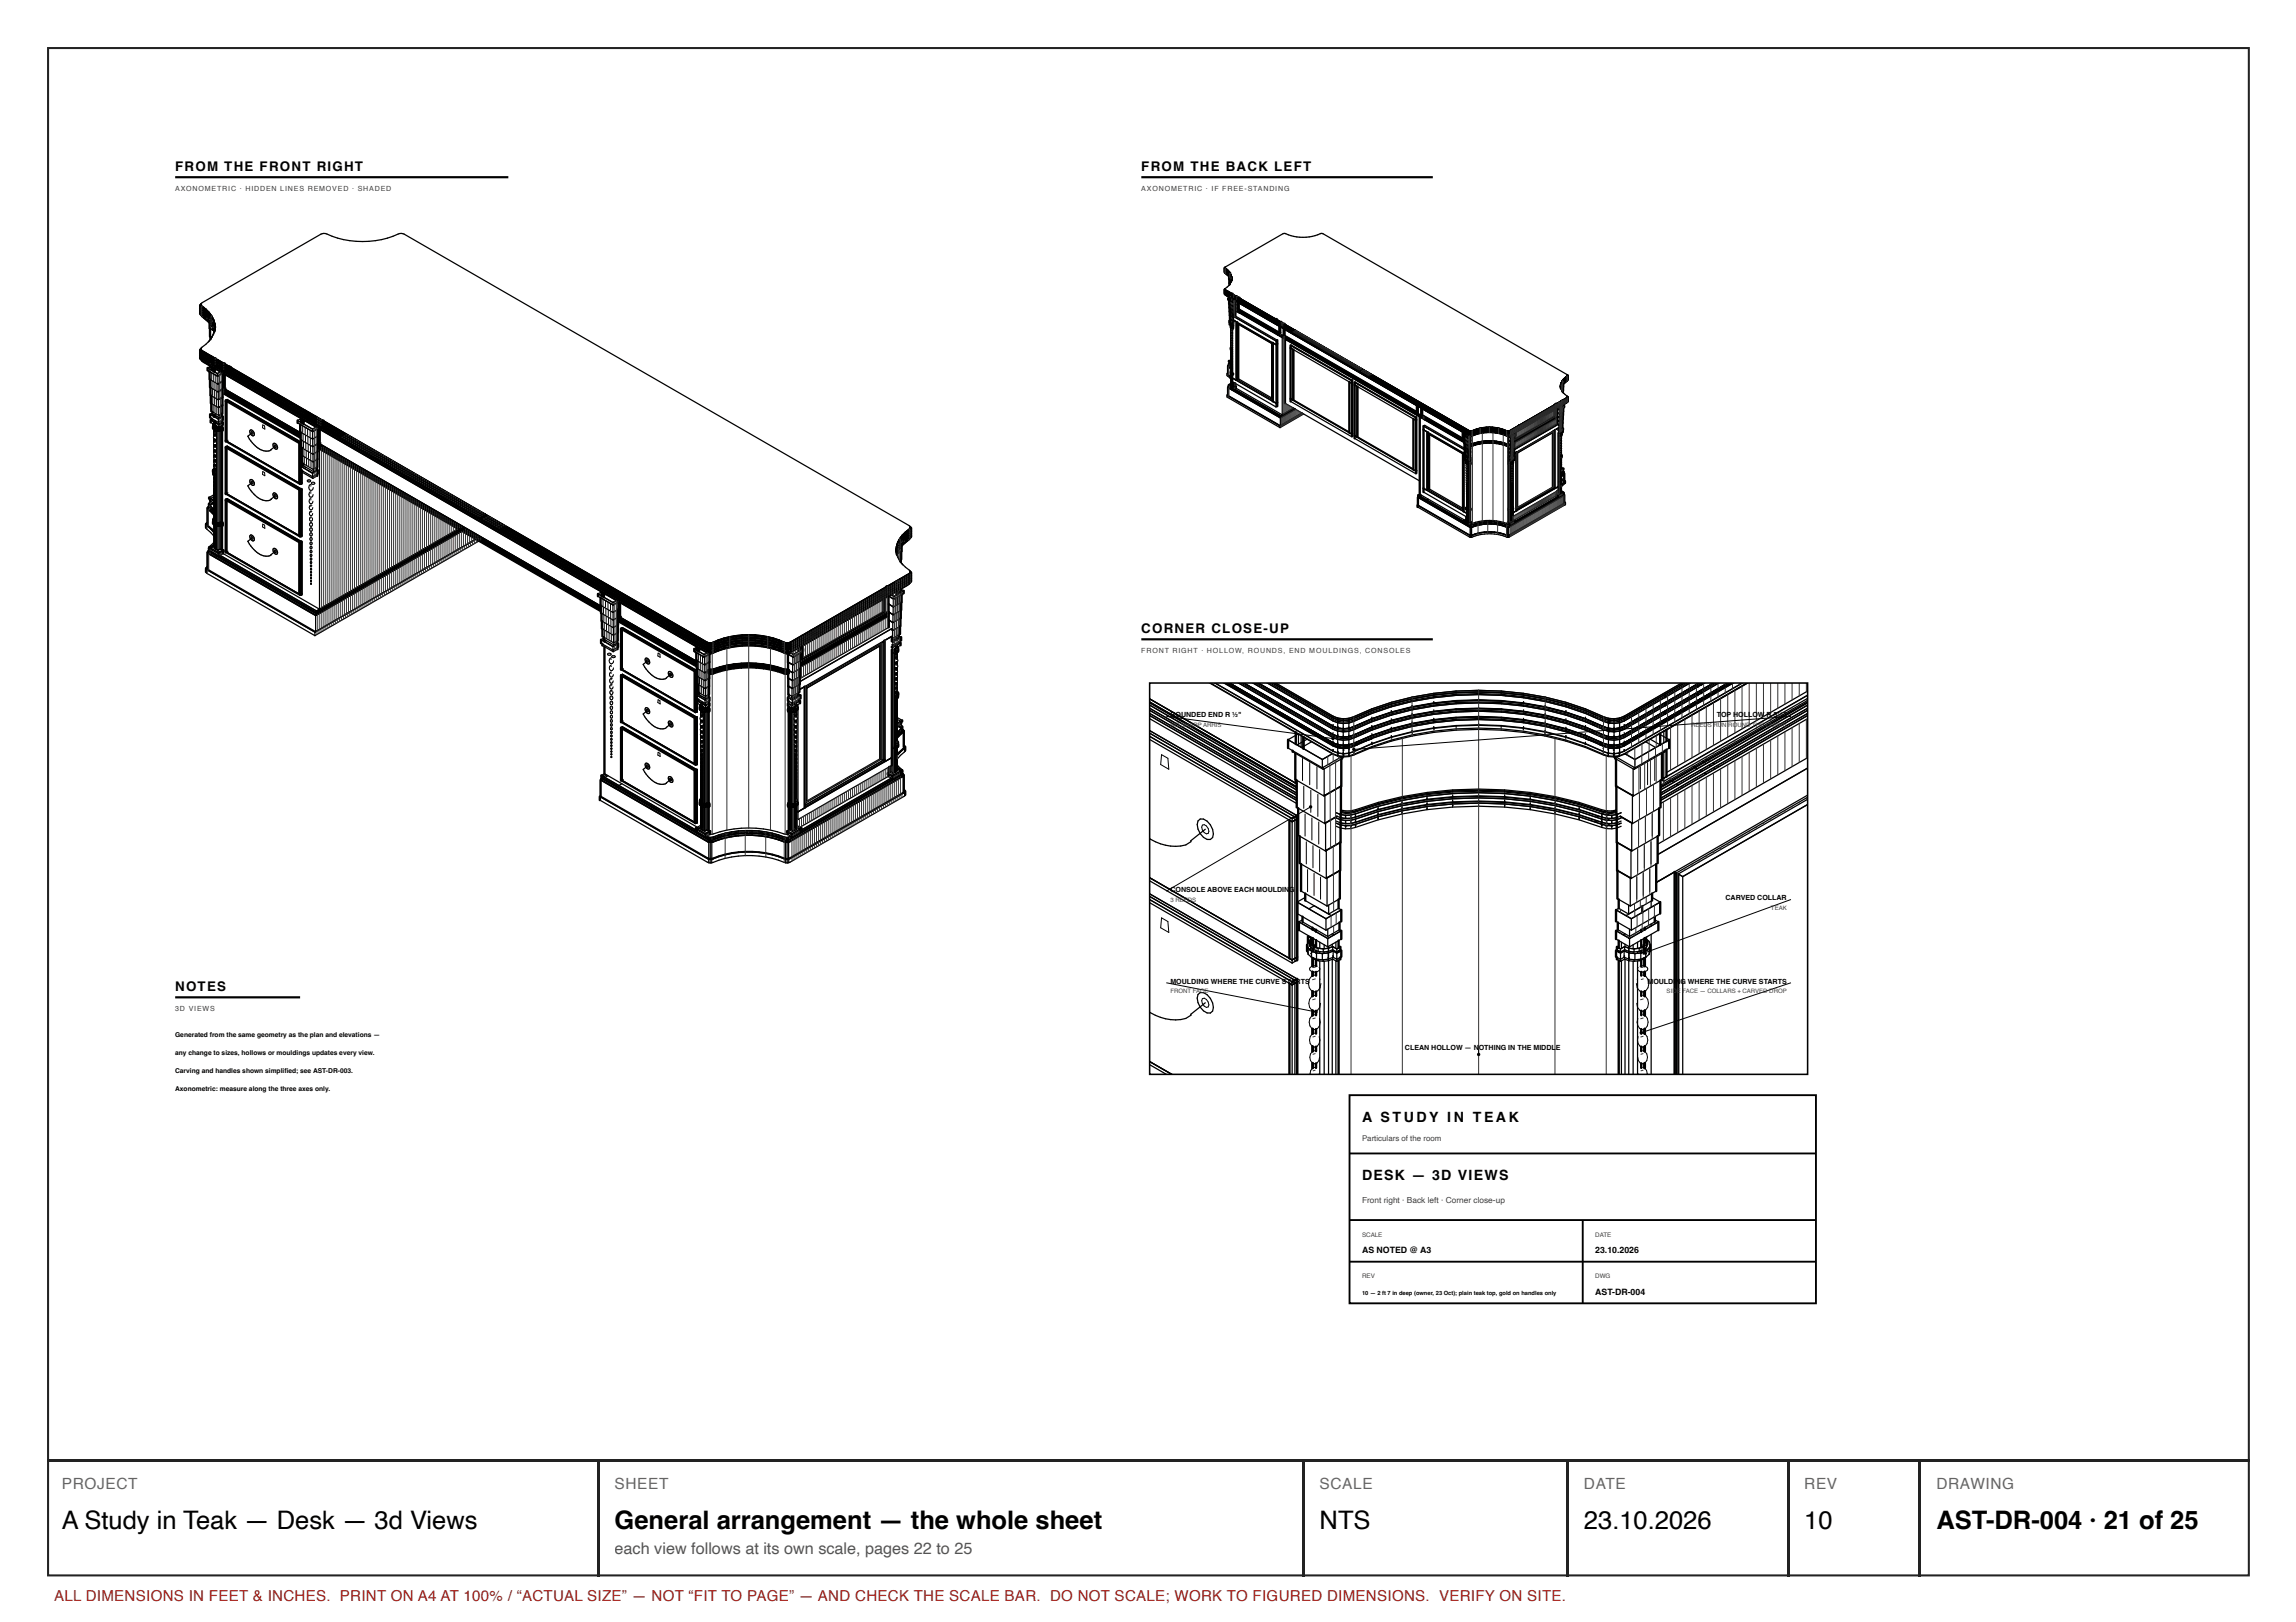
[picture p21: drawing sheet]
<svg xmlns="http://www.w3.org/2000/svg" width="297mm" height="210mm" viewBox="0 0 297 210" stroke-linecap="round" stroke-linejoin="round" font-family="sans-serif">
<defs><g id="words">
<g font-size="3.3">
<text x="8" y="197.9">A Study in Teak — Desk — 3d Views</text>
<text x="79.5" y="197.9">General arrangement — the whole sheet</text>
<text x="170.7" y="197.9">NTS</text>
<text x="204.9" y="197.9">23.10.2026</text>
<text x="233.4" y="197.9">10</text>
<text x="250.5" y="197.9">AST-DR-004 · 21 of 25</text>
</g>
<text font-size="2.1" fill="#555" x="79.5" y="201.1">each view follows at its own scale, pages 22 to 25</text>
<g font-size="2" fill="#666">
<text x="8" y="192.6">PROJECT</text>
<text x="79.5" y="192.6">SHEET</text>
<text x="170.7" y="192.6">SCALE</text>
<text x="204.9" y="192.6">DATE</text>
<text x="233.4" y="192.6">REV</text>
<text x="250.5" y="192.6">DRAWING</text>
</g>
<text font-size="1.9" fill="#a51d17" x="7" y="207.2">ALL DIMENSIONS IN FEET &amp; INCHES. PRINT ON A4 AT 100% / “ACTUAL SIZE” — NOT “FIT TO PAGE” — AND CHECK THE SCALE BAR. DO NOT SCALE; WORK TO FIGURED DIMENSIONS. VERIFY ON SITE.</text>
<g font-size="1.8">
<text x="176.2" y="145.2">A S T U D Y I N T E A K</text>
<text x="176.2" y="152.8">DESK — 3D VIEWS</text>
</g>
<g font-size="1.7">
<text x="22.7" y="22.1">FROM THE FRONT RIGHT</text>
<text x="147.6" y="22.1">FROM THE BACK LEFT</text>
<text x="147.6" y="81.9">CORNER CLOSE-UP</text>
<text x="22.7" y="128.2">NOTES</text>
</g>
<text font-size="1.1" fill="#3d3d3d" x="176.2" y="155.7">Front right · Back left · Corner close-up</text>
<g font-size="1.1">
<text x="176.2" y="162.2">AS NOTED @ A3</text>
<text x="206.4" y="162.2">23.10.2026</text>
<text x="206.4" y="167.6">AST-DR-004</text>
</g>
<text font-size="1" fill="#3d3d3d" x="176.2" y="147.6">Particulars of the room</text>
<g font-size=".9" fill="#3d3d3d">
<text x="22.7" y="24.7">AXONOMETRIC · HIDDEN LINES REMOVED · SHADED</text>
<text x="147.6" y="24.7">AXONOMETRIC · IF FREE-STANDING</text>
<text x="147.6" y="84.5">FRONT RIGHT · HOLLOW, ROUNDS, END MOULDINGS, CONSOLES</text>
<text x="22.7" y="130.8">3D VIEWS</text>
</g>
<g font-size=".9">
<text x="151.4" y="92.8">ROUNDED END R ½&quot;</text>
<text x="222.1" y="92.8">T</text>
<text x="222.6" y="92.8">OP HO</text>
<text x="225.6" y="92.8">LLO</text>
<text x="227.4" y="92.8">W R 5⅞&quot;</text>
<text x="151.4" y="115.4">CONSOLE ABOVE EACH MOULDING</text>
<text x="223.2" y="116.5">CARVED COLLAR</text>
<text x="151.4" y="127.3">MOULDING WHERE THE CURVE ST</text>
<text x="166.9" y="127.3">A</text>
<text x="167.6" y="127.3">RTS</text>
<text x="213.1" y="127.3">MOULDI</text>
<text x="216.7" y="127.3">NG WHERE THE CURVE STARTS</text>
<text x="22.7" y="134.2">Generated from the same geometry as the plan and elevations —</text>
<text x="22.7" y="136.5">any change to sizes, hollows or mouldings updates every view.</text>
<text x="181.7" y="135.9">CLEAN HOLLOW — N</text>
<text x="191.3" y="135.9">OTHING IN THE MIDDL</text>
<text x="201.3" y="135.9">E</text>
<text x="22.7" y="138.8">Carving and handles shown simplifi ed; see AST-DR-003.</text>
<text x="22.7" y="141.1">Axonometric: measure along the three axes only.</text>
</g>
<g font-size=".8" fill="#3d3d3d">
<text x="151.4" y="94">NO SHARP ARRIS</text>
<text x="218.8" y="94">RE</text>
<text x="219.8" y="94">ED</text>
<text x="220.9" y="94">S</text>
<text x="221.7" y="94">RU</text>
<text x="222.8" y="94">N</text>
<text x="223.6" y="94">ROUND THE CURVE</text>
<text x="151.4" y="116.7">3 REEDS</text>
<text x="229.1" y="117.7">TEAK</text>
<text x="151.4" y="128.5">FRONT FACE</text>
<text x="215.6" y="128.5">SID</text>
<text x="216.9" y="128.5">E FACE — COLLARS + CARVED DROP</text>
<text x="176.2" y="160">SCALE</text>
<text x="206.4" y="160">DATE</text>
<text x="176.2" y="165.4">REV</text>
<text x="206.4" y="165.4">DWG</text>
</g>
<text font-size=".7" x="176.2" y="167.6">10 — 2 ft 7 in deep (owner, 23 Oct); plain teak top, gold on handles only</text>
</g></defs>
<path d="M6.2 6.2h284.7v197.7h-284.7z" fill="none" stroke="#222" stroke-width=".26"/>
<path d="M22.7 22.9h43.1M147.6 22.9h37.8M147.6 82.7h37.8M22.7 129.1h16.1" fill="none" stroke="#000" stroke-width=".28"/>
<g fill="none" stroke="#000" stroke-width=".13">
<path d="M159.1 38.9v.4M159.2 39.4v.4M159.2 39.9v.4M159.3 39v.4M159.3 39.5v.4M159.4 39.1v.4M159.4 39.6v.4M27.4 48.3v.8M27.4 49.3v.8M27.5 50.4v.8M27.5 51.4v.8M27.6 52.4v.8"/>
<path d="M27.6 48.5v.8M27.7 49.5v.8M27.7 50.5v.8M27.8 51.5v.8M27.8 52.6v.8M27.8 56.3a.3 .3 0 0 0-.2 .4 .3 .3 0 0 0 .3 .2l.2-.3M27.8 57.1a.28 .28 0 0 0-.2 .3 .28 .28 0 0 0 .3 .2l.1-.2M27.8 57.8a.26 .26 0 0 0-.2 .3 .26 .26 0 0 0 .3 .2l.1-.4M27.8 58.5a.24 .24 0 0 0-.2 .2 .24 .24 0 0 0 .3 .2l.1-.3M27.8 59.1l-.1 .1v.4h.2l.1-.3M27.8 59.7l-.1 .1v.3l.1 .1 .2-.2M27.9 48.6v.8"/>
<path d="M27.9 56h-.2a.17 .17 0 0 0 .1 .2 .17 .17 0 0 0 .2-.2M28 49.6v.8M28 50.7v.8M28 51.7v.8M28 56.5h.1M28 52.7v.8M32.5 55.9l.2 .1v.2l-.1-.1zM34 55l.2 .1 .1 .4-.3-.1zM35.5 57.6l.2 .1v.2l-.2-.1zM39.2 55.2v.8M39.2 56.2v.8M39.3 57.2v.8"/>
<path d="M39.3 58.2v.8M39.4 59.2v.8M39.5 55.4v.7M39.5 56.4v.7M39.6 57.4v.7M39.6 58.3v.8M39.7 59.3v.8M39.8 55.5v.8M39.8 56.5v.8M39.9 57.5v.8M39.9 58.5v.8M39.9 59.5v.8"/>
<path d="M40.1 55.7v.8M40.1 56.7v.8M40.2 57.7v.8M40.2 58.7v.8M40.2 59.7v.8M159.2 40.4v.4M159.2 40.9v.4M159.3 40v.4M159.3 46.5h.1zM159.3 47.1h.1M159.3 46.9h.1zM159.3 47v.1"/>
<path d="M159.3 47.6h.1M159.3 40.5v.4M159.3 46h.1v.1zM159.3 46h.1M159.3 46.3l.1 .1M159.3 46.2v.1M159.3 46.7l.1 .1M159.3 46.6v.1M159.3 47.4v.1M159.3 47h.1M159.3 47.5h.1M159.3 47.5v.1"/>
<path d="M159.3 47.7v.1M159.3 47.8h.1M159.3 47.9h.1M159.3 41v.4M159.4 47.4h.1M159.4 47.5v.1M159.4 42.8l-.2 .2 .1 .1h.1l.1-.1M159.4 43.2l-.2 .1 .1 .1 .2-.1M159.4 43.5l-.2 .2 .1 .1h.1v-.2M159.4 43.8l-.1 .2v.1l.1-.1v-.1M159.4 44.2l-.1 .1 .1 .1v-.1M159.4 44.5l-.1 .2 .1-.1"/>
<path d="M159.4 46.2v.2M159.4 46.2h-.1M159.4 46.4h-.1M159.4 46.6v.2M159.4 46.6h-.1M159.4 46.8h-.1M159.4 47v.1M159.4 47h-.1M159.4 47.4h-.1M159.4 47.7h.1M159.4 47.5h-.1M159.4 47.7h-.1"/>
<path d="M159.4 47.9h-.1M159.4 47.9h.1M159.4 47.2v.1M159.4 47.2h.1M159.4 44.7l-.1 .2h.1v-.1M159.4 45.8l-.1 .1 .1-.1M159.4 47.4v.1M159.4 47.6h.1M159.4 45.3h-.1v.1l.1-.1M159.4 45.5l-.1 .1v.1l.1-.1M159.4 45l-.1 .2h.1v-.1M159.4 47.3h.1"/>
<path d="M159.4 47.7v.1M159.4 42.7h-.1l.1 .1v-.1M159.4 40.1v.4M159.4 40.6v.4M159.4 42.9h.1M159.5 41.1v.4M189.5 56.5v.4M189.5 57v.4M189.6 57.5v.4M189.6 58v.4M189.6 58.5v.4M189.7 56.6v.4"/>
<path d="M189.7 57.1v.4M189.7 57.6v.3M189.7 58v.4M189.7 58.5v.4M189.8 56.6v.4M189.8 57.1v.4M189.8 57.6v.4M189.8 58.1v.4M189.8 58.6v.4M195.5 58.6v.4M195.5 58.1v.4M195.5 57.6v.4"/>
<path d="M195.5 57.1v.4M195.6 56.6v.4M195.6 58.5v.4M195.6 58v.4M195.6 57.6v.3M195.7 57.1v.4M195.7 56.6v.4M195.7 58.5v.4M195.7 58v.4M195.8 57.5v.4M195.8 57v.4M195.8 56.5v.4"/>
<path d="M201.8 55v.4M201.8 56.8h.1M201.8 54.5v.4M201.8 54v.4M201.8 53.5v.4M201.8 59.5h.1v.1zM201.8 56.6h.2l-.2 .1v-.1M201.8 53v.4M201.8 59l.1 .1-.1-.1M201.8 59.2h.1v.2l-.1-.2M201.8 59.7l.1 .1-.1-.1M201.9 56.7l.1 .2-.1 .1h-.1v-.1"/>
<path d="M201.9 57.1l.1 .2-.1 .1-.1-.2M201.9 57.4l.1 .2-.1 .1h-.1v-.2M201.9 57.8h.1l-.1 .2h-.1v-.2M201.9 58.1v.2l-.1-.1M201.9 58.4v.2l-.1-.1M201.9 58.7v.1v.1l-.1-.1M201.9 58.7h.1M201.9 54.9v.4M201.9 54.4v.4M201.9 53.9v.4M201.9 53.4v.4M202 52.9v.4"/>
<path d="M202 54.9v.3M202 54.4v.3M202 53.9v.4M202.1 53.4v.4M202.1 52.9v.4M27.9 60.3a.19 .19 0 0 0-.2 .2 .19 .19 0 0 0 .2 .2l.1-.2M27.9 62a.16 .16 0 0 0-.2 .1 .16 .16 0 0 0 .2 .2v-.3M27.9 62.5a.15 .15 0 0 0-.2 .1 .15 .15 0 0 0 .2 .1v-.2M27.9 61.4a.16 .16 0 0 0-.2 .2 .16 .16 0 0 0 .3 .1v-.2M27.9 60.9a.18 .18 0 0 0-.2 .2 .18 .18 0 0 0 .2 .2l.1-.2M32.5 62.3l.2 .1v.2h-.1zM32.5 69.5l.2 .1v.2l-.2-.2z"/>
<path d="M34 61l.2 .2 .1 .4-.3-.2zM34 67.8l.2 .2 .1 .4-.3-.2zM35.5 64l.2 .1v.2l-.2-.1zM35.5 71.2h.1l.1 .3-.2-.1zM39.8 62.2l.2-.1 .2 .1a.2 .2 0 0 1-.2 .2 .2 .2 0 0 1-.2-.2zM40.1 67.7a.23 .23 0 0 1 .3 .2 .23 .23 0 0 1-.3 .2l-.1-.2zM40.1 68.3a.21 .21 0 0 1 .3 .2 .21 .21 0 0 1-.3 .2v-.2zM40.2 69a.19 .19 0 0 1 .2 .2 .19 .19 0 0 1-.2 .1l-.1-.1zM40.2 62.7a.37 .37 0 0 0-.2 .4 .37 .37 0 0 0 .4 .3l.1-.3M40.2 63.6a.34 .34 0 0 0-.2 .4 .34 .34 0 0 0 .4 .3l.1-.3M40.2 64.5a.32 .32 0 0 0-.2 .4 .32 .32 0 0 0 .4 .2l.1-.3M40.3 62.5l.2-.1 .2 .1a.2 .2 0 0 1-.2 .2 .2 .2 0 0 1-.2-.2z"/>
<path d="M40.3 66.9a.24 .24 0 0 0-.3 .3 .24 .24 0 0 0 .3 .2l.1-.4M40.3 66.2a.26 .26 0 0 0-.3 .2 .26 .26 0 0 0 .3 .3l.1-.3M40.4 65.4a.28 .28 0 0 0-.4 .3 .28 .28 0 0 0 .4 .2l.1-.2M78 77.6v.8M78.1 78.6v.8M78.1 79.6v.8M78.3 77.8v.8M78.4 78.8v.8M78.4 79.8v.8M78.6 78v.8M78.7 79v.8M78.7 80v.7"/>
<path d="M79 78.2v.8M79 79.2v.7M115.8 79.5v.8M115.8 78.5v.8M115.8 77.5v.8M116 79.3v.9M116.1 78.3v.8M116.1 77.3v.8M116.3 79.2v.8M116.3 78.2v.8M116.4 77.1v.9M189.7 64.2v.1l.1-.1"/>
<path d="M189.7 64.8h.1M189.7 65.4v.1M189.7 64.2h.1M189.7 65.5h.1M189.7 64.5h.1M189.7 64.7v.1M189.7 64.7h.1M189.7 65.1v.1M189.7 65h.1M189.7 65.2h.1M189.7 65.3h.1M189.7 60.4l-.1 .1 .1 .1h.1l.1-.1"/>
<path d="M189.7 60.7v.2v.1l.1-.1M189.7 61.1l-.1 .1 .1 .1h.1v-.2M189.7 61.4l-.1 .1 .1 .1h.1v-.1M189.7 61.7v.1v.1l.1-.1M189.7 62v.2l.1-.1M189.7 64.7l.1 .1M189.7 65.1h.1M189.7 65.2v.1M189.7 65.2l.1 .1M189.8 65.4h-.1M189.8 65.4h.1M189.8 65.3h-.1"/>
<path d="M189.8 64.6l-.1 .1M189.8 64.6h.1M189.8 65h-.1M189.8 64.9l-.1 .1M189.8 65.1h.1M189.8 64.9h.1M189.8 65.2h-.1M189.8 65.3h.1M189.8 62.3l-.1 .1v.1l.1-.1M189.8 64.4l-.1 .1M189.8 64.2h.1M189.8 64.4h.1"/>
<path d="M189.8 65.5h-.1M189.8 63.3l-.1 .2 .1-.1M189.8 64.9v.1M189.8 65h.1M189.8 65.1v.1M189.8 65.2h.1M189.8 65.4v.1M189.8 62.8l-.1 .1v.1l.1-.1M189.8 63.1h-.1v.1l.1-.1M189.8 62.6l-.1 .1v.1l.1-.1M189.8 64.8h-.1M189.8 64.8h.1"/>
<path d="M189.8 60.2h-.2l.2 .1v-.1M189.8 60.4h.1M195.5 60.4h.1M195.5 60.2l.2 .1-.2-.1M195.6 64.2v.1v-.1M195.6 62.6l.1 .1-.1 .1-.1-.1M195.6 62.8l.1 .1-.1 .1-.1-.1M195.6 64.6v.1v-.1M195.6 64.4v.1v-.1M195.6 63.3v.2l-.1-.1M195.6 63.1h.1l-.1 .1-.1-.1M195.6 65h.1"/>
<path d="M195.6 64.9v.1M195.6 65.4v.1M195.6 62.3l.1 .1-.1 .1-.1-.1M195.6 64.2h.1M195.6 65.5h.1M195.6 64.7v.1zM195.6 64.6h.1M195.6 64.4h.1M195.6 64.9h.1M195.6 65.2h.1M195.6 65.1v.1M195.6 65.3h.1"/>
<path d="M195.6 60.4l.1 .2-.1 .1-.1-.2M195.6 60.7l.1 .2-.1 .1-.1-.1M195.6 61.1h.1l-.1 .2h-.1v-.2M195.6 61.4l.1 .1-.1 .1h-.1v-.1M195.6 61.7v.2l-.1-.1M195.6 62l.1 .2h-.1l-.1-.1M195.6 65.1h.1M195.6 65.2v.1M195.6 65.4h.1M195.6 64.8h.1M201.8 61.2h.1M201.8 61.3v.1"/>
<path d="M201.8 61.1v.1M201.8 61.4h.1M201.8 61.7h.1M201.9 60.4v.1M201.9 60.5h.1M201.9 60.6v.1zM201.9 60.7h.1M201.9 60.9h.1M201.9 60.9v.1M201.9 61.8v.1M201.9 61.3h-.1M201.9 61.2h.1"/>
<path d="M201.9 61.1h-.1M201.9 61.4h.1M201.9 61.5v.1M201.9 61.7h.1M201.9 61.9h.1M201.9 60.3v.2M201.9 60.3v.1M201.9 61.3h.1M201.9 61.1v.1M201.9 61.1h.1M201.9 61.8h.1M201.9 61.6l-.1 .1"/>
<path d="M201.9 61.5h.1M201.9 61.6h.1M201.9 60.8h.1M201.9 60.8v.1M201.9 61.6v.1M201.9 61h.1M201.9 61.3v.1M78.2 80.6v.8M78.2 81.6v.8M78.5 80.8v.8M78.5 81.8v.8M78.6 84.6l.2-.1 .2 .1a.2 .2 0 0 1-.2 .2 .2 .2 0 0 1-.2-.2z"/>
<path d="M78.8 81v.7M78.8 81.9v.8M79 90.1a.23 .23 0 0 1 .3 .2 .23 .23 0 0 1-.3 .2l-.1-.2zM79 91.4a.19 .19 0 0 1 .3 .2 .19 .19 0 0 1-.3 .2l-.1-.2zM79 80.1v.8M79.1 81.1v.8M79.1 82.1v.8M79.1 85.1a.37 .37 0 0 0-.3 .5 .37 .37 0 0 0 .4 .2l.2-.3M79.1 86.1a.35 .35 0 0 0-.3 .4 .35 .35 0 0 0 .4 .2l.2-.3M79.1 86.9a.32 .32 0 0 0-.3 .4 .32 .32 0 0 0 .4 .3l.1-.3M79.1 97.9v.1M79.1 97.9h.1"/>
<path d="M79.1 98h.1M79.2 84.9l.2-.1 .2 .1a.2 .2 0 0 1-.2 .2 .2 .2 0 0 1-.2-.2zM79.2 89.4a.24 .24 0 0 0-.3 .2 .24 .24 0 0 0 .3 .2l.1-.3M79.2 88.6a.26 .26 0 0 0-.3 .3 .26 .26 0 0 0 .3 .2l.1-.2M79.2 87.8a.28 .28 0 0 0-.3 .3 .28 .28 0 0 0 .3 .3l.1-.3M83.6 85.4l.3 .1v.2h-.2zM83.6 91.8l.3 .1v.2h-.2zM83.6 99l.3 .1v.2l-.3-.1zM85.1 84.5l.3 .1v.5l-.3-.2zM85.1 90.6l.3 .1v.4l-.3-.2zM85.1 97.3l.3 .2v.4l-.3-.2zM86.6 87.1l.3 .1v.2h-.2z"/>
<path d="M86.6 93.5l.3 .2v.1l-.3-.1zM90.3 84.7v.8M90.4 85.7v.8M90.4 86.7v.8M90.5 87.7v.9M90.5 88.8v.8M90.6 84.8v.8M90.6 85.8v.8M90.7 86.9v.8M90.7 87.9v.8M90.8 88.9v.8M90.8 92.7a.3 .3 0 0 0-.2 .3 .3 .3 0 0 0 .3 .2l.1-.2"/>
<path d="M90.8 93.4a.28 .28 0 0 0-.2 .3 .28 .28 0 0 0 .3 .3l.1-.3M90.8 94.1a.26 .26 0 0 0-.2 .3 .26 .26 0 0 0 .3 .2l.1-.3M90.8 94.8a.25 .25 0 0 0-.2 .3 .25 .25 0 0 0 .3 .2l.1-.4M90.8 95.5a.23 .23 0 0 0-.2 .2 .23 .23 0 0 0 .3 .2l.1-.2M90.8 96.1l-.2 .1 .1 .3h.2l.1-.2M90.8 96.7a.19 .19 0 0 0-.2 .2 .19 .19 0 0 0 .3 .2l.1-.2M90.9 98.3a.16 .16 0 0 0-.2 .2 .16 .16 0 0 0 .2 .1v-.2M90.9 98.8a.15 .15 0 0 0-.2 .2 .15 .15 0 0 0 .2 .1v-.2M90.9 97.8a.17 .17 0 0 0-.2 .2 .17 .17 0 0 0 .2 .1v-.2M90.9 97.3a.18 .18 0 0 0-.3 .1 .18 .18 0 0 0 .3 .2v-.2M90.9 85v.8M90.9 92.3l-.3 .1a.17 .17 0 0 0 .2 .2 .17 .17 0 0 0 .2-.2"/>
<path d="M90.9 86v.8M90.9 87v.8M91 88v.8M91 92.8h.1M91 89v.9M102.7 89v.9M102.7 92.8h.1M102.7 88v.8M102.8 87v.8M102.8 86v.8M102.8 92.3l.3 .1a.17 .17 0 0 1-.2 .2 .17 .17 0 0 1-.2-.2M102.8 85v.8"/>
<path d="M102.8 97.3a.18 .18 0 0 1 .3 .1 .18 .18 0 0 1-.3 .2v-.2M102.8 97.8a.18 .18 0 0 1 .3 .2 .17 .17 0 0 1-.3 .1v-.2M102.8 98.3a.16 .16 0 0 1 .2 .2 .16 .16 0 0 1-.2 .1v-.2M102.8 98.8a.15 .15 0 0 1 .2 .2 .15 .15 0 0 1-.2 .1v-.2M102.9 96.7a.19 .19 0 0 1 .2 .2 .19 .19 0 0 1-.3 .2v-.2M102.9 92.7a.3 .3 0 0 1 .2 .3 .3 .3 0 0 1-.3 .2l-.1-.2M102.9 93.4a.28 .28 0 0 1 .2 .3 .28 .28 0 0 1-.3 .3l-.1-.3M102.9 94.1a.26 .26 0 0 1 .2 .3 .26 .26 0 0 1-.3 .2l-.1-.3M102.9 94.8a.25 .25 0 0 1 .2 .3 .25 .25 0 0 1-.3 .2l-.1-.4M102.9 95.5a.23 .23 0 0 1 .2 .2 .23 .23 0 0 1-.3 .2l-.1-.2M102.9 96.1l.2 .1-.1 .3h-.2l-.1-.2M102.9 88.9v.8"/>
<path d="M103 87.9v.8M103 86.9v.8M103.1 85.8v.8M103.1 84.8v.8M103.2 88.8v.8M103.2 87.7v.9M103.3 86.7v.8M103.3 85.7v.8M103.4 84.7v.8M115.7 81.5v.8M115.7 85.3h.1M115.7 80.5v.8"/>
<path d="M115.8 84.8l.3 .1a.17 .17 0 0 1-.2 .1 .17 .17 0 0 1-.2-.1M115.8 89.7a.18 .18 0 0 1 .3 .2 .18 .18 0 0 1-.3 .2v-.2M115.8 90.3a.18 .18 0 0 1 .3 .2 .17 .17 0 0 1-.3 .1v-.2M115.9 90.8a.16 .16 0 0 1 .2 .2 .16 .16 0 0 1-.2 .1l-.1-.2M115.9 91.3a.15 .15 0 0 1 .1 .1 .15 .15 0 0 1-.1 .2l-.1-.2M115.9 89.2a.19 .19 0 0 1 .2 .2 .19 .19 0 0 1-.3 .2v-.2M115.9 85.2a.3 .3 0 0 1 .2 .3 .3 .3 0 0 1-.3 .2l-.1-.2M115.9 85.9a.28 .28 0 0 1 .2 .3 .28 .28 0 0 1-.3 .3l-.1-.3M115.9 86.6a.26 .26 0 0 1 .2 .3 .26 .26 0 0 1-.3 .2l-.1-.3M115.9 87.3a.25 .25 0 0 1 .2 .3 .25 .25 0 0 1-.3 .2l-.1-.4M115.9 87.9a.23 .23 0 0 1 .2 .3 .23 .23 0 0 1-.3 .2l-.1-.2M115.9 88.6l.2 .2-.1 .2h-.2l-.1-.2"/>
<path d="M115.9 81.4v.8M116 80.4v.8M116.2 81.3v.8M116.2 80.2v.8M150.3 97.7l.8 .4 .1 1.4-1.1-.6zM150.9 92.7l21.5 2.9M168.5 98.1v2.9M169.4 98.7v2.8M170.4 99.2v2.9M212.2 99.2v2.9M213.1 98.7v2.8M214.1 98.1v2.9"/>
<path d="M231.7 92.7l-56.6 4.3M86.6 100.7l.3 .1v.2h-.2zM150.3 118.8l.8 .4 .1 1.5-1.1-.6zM155.5 106.8a.72 .72 0 0 1 .8 .3 .72 .72 0 0 1 0 .7 .72 .72 0 0 1-.7-.3 .72 .72 0 0 1-.1-.7zM168.7 101.7v2.9M168.8 105.3v2.9M169 108.9v2.9M169.1 112.5v2.9M169.5 104.4l-18.6 10.9M169.6 102.3v2.8M169.7 105.8v2.9M169.8 109.4v2.9"/>
<path d="M170 113v2.9M170.5 102.8v2.9M170.6 106.4v2.8M170.7 109.9v2.9M170.8 113.5v2.9M211.7 113.5v2.9M211.8 109.9v2.9M212 106.4v2.8M212.1 102.8v2.9M212.6 113v2.9M212.7 109.4v2.9M212.9 105.8v2.9"/>
<path d="M213 102.3v2.8M213.4 112.5v2.9M213.6 108.9v2.9M213.7 105.3v2.9M213.9 101.7v2.9M231.7 116.4l-19 6.9M150.9 127.2l19.3 3.7M155.5 129.2a.72 .72 0 0 1 .8 .3 .72 .72 0 0 1 0 .8 .72 .72 0 0 1-.7-.3 .72 .72 0 0 1-.1-.8zM170.1 126.2a1.14 1.14 0 0 0-.8 1.1 1.14 1.14 0 0 0 .8 1.1l.4-.2 .3-.4 .1-.5M170.1 128.8a1.07 1.07 0 0 0-.8 1 1.07 1.07 0 0 0 .8 1.1l.3-.2 .3-.4 .1-.5M170.1 131.3a1.01 1.01 0 0 0-.7 1 1.01 1.01 0 0 0 .7 .9 1 1 0 0 0 .6-1.4M170.1 133.7a.95 .95 0 0 0-.7 .9 .95 .95 0 0 0 .7 .9 .94 .94 0 0 0 .5-1.4"/>
<path d="M170.1 136a.89 .89 0 0 0-.7 .8 .89 .89 0 0 0 .7 .9l.3-.2 .2-.3 .1-.4M170.1 138.1a.76 .76 0 0 0-.6 1M170.4 125a.75 .75 0 0 0-1 .4 .76 .76 0 0 0 1.3 0l-.1-.2M170.7 138.9l-.1 .2M170.7 126.7h.1M191.3 135.8v.6M211.8 126.7h.1M211.9 138.9v.2M212.2 125a.75 .75 0 0 1 1 .4 .76 .76 0 0 1-1.4 0l.1-.2M212.5 126.2a1.14 1.14 0 0 1 .8 1.1 1.14 1.14 0 0 1-.8 1.1l-.4-.2-.3-.4-.1-.5M212.5 133.7a.95 .95 0 0 1 .7 .9 .95 .95 0 0 1-.7 .9 .94 .94 0 0 1-.6-1.4M212.5 128.8a1.07 1.07 0 0 1 .7 1 1.07 1.07 0 0 1-.7 1.1l-.4-.2-.3-.4-.1-.5"/>
<path d="M212.5 131.3a1.01 1.01 0 0 1 .7 1 1.01 1.01 0 0 1-.7 .9 1 1 0 0 1-.6-1.4M212.5 136a.89 .89 0 0 1 .6 .8 .89 .89 0 0 1-.6 .9l-.3-.2-.3-.3v-.4M212.5 138.1a.76 .76 0 0 1 .6 1M231.7 127.2l-19.4 6.4"/>
<circle cx="201.9" cy="60" r=".07"/>
<circle cx="27.8" cy="63.5" r=".13"/>
<circle cx="27.8" cy="63.1" r=".14"/>
<circle cx="27.8" cy="63.9" r=".13"/>
<circle cx="27.8" cy="64.4" r=".12"/>
<circle cx="27.8" cy="65.1" r=".11"/>
<circle cx="27.8" cy="64.8" r=".11"/>
<circle cx="27.8" cy="66.2" r=".09"/>
<circle cx="27.8" cy="65.9" r=".09"/>
<circle cx="27.8" cy="65.5" r=".1"/>
<circle cx="27.8" cy="66.5" r=".08"/>
<circle cx="27.8" cy="66.9" r=".08"/>
<circle cx="40.2" cy="69.7" r=".18"/>
<circle cx="40.2" cy="70.9" r=".16"/>
<circle cx="40.2" cy="70.3" r=".17"/>
<circle cx="40.2" cy="71.4" r=".15"/>
<circle cx="40.2" cy="71.9" r=".14"/>
<circle cx="40.2" cy="72.3" r=".13"/>
<circle cx="40.2" cy="72.8" r=".12"/>
<circle cx="40.2" cy="73.2" r=".11"/>
<circle cx="40.2" cy="73.7" r=".1"/>
<circle cx="40.2" cy="75.2" r=".08"/>
<circle cx="40.2" cy="74.8" r=".08"/>
<circle cx="40.2" cy="75.5" r=".07"/>
<circle cx="40.2" cy="74.1" r=".09"/>
<circle cx="40.2" cy="74.5" r=".09"/>
<circle cx="189.7" cy="63.6" r=".07"/>
<circle cx="189.7" cy="63.8" r=".06"/>
<circle cx="189.8" cy="64" r=".06"/>
<circle cx="195.6" cy="64" r=".06"/>
<circle cx="195.6" cy="63.8" r=".06"/>
<circle cx="195.6" cy="63.6" r=".07"/>
<circle cx="201.9" cy="60.2" r=".06"/>
<circle cx="79.1" cy="92.2" r=".18"/>
<circle cx="79.1" cy="92.8" r=".17"/>
<circle cx="79.1" cy="93.3" r=".16"/>
<circle cx="79.1" cy="93.8" r=".14"/>
<circle cx="79.1" cy="94.3" r=".14"/>
<circle cx="79.1" cy="94.8" r=".13"/>
<circle cx="79.1" cy="95.2" r=".12"/>
<circle cx="79.1" cy="96.1" r=".1"/>
<circle cx="79.1" cy="96.9" r=".09"/>
<circle cx="79.1" cy="96.5" r=".09"/>
<circle cx="79.1" cy="95.7" r=".11"/>
<circle cx="79.1" cy="97.2" r=".08"/>
<circle cx="79.1" cy="97.6" r=".08"/>
<circle cx="79.1" cy="91" r=".21"/>
<circle cx="90.8" cy="99.9" r=".13"/>
<circle cx="90.8" cy="99.4" r=".14"/>
<circle cx="102.9" cy="99.9" r=".13"/>
<circle cx="102.9" cy="99.4" r=".14"/>
<circle cx="115.9" cy="92.8" r=".12"/>
<circle cx="115.9" cy="91.9" r=".14"/>
<circle cx="115.9" cy="93.2" r=".12"/>
<circle cx="115.9" cy="94" r=".1"/>
<circle cx="115.9" cy="93.6" r=".11"/>
<circle cx="115.9" cy="94.3" r=".1"/>
<circle cx="115.9" cy="95.7" r=".08"/>
<circle cx="115.9" cy="95.4" r=".08"/>
<circle cx="115.9" cy="94.7" r=".09"/>
<circle cx="115.9" cy="95" r=".09"/>
<circle cx="115.9" cy="92.4" r=".13"/>
<circle cx="90.8" cy="100.3" r=".13"/>
<circle cx="90.8" cy="100.7" r=".12"/>
<circle cx="90.8" cy="101.5" r=".1"/>
<circle cx="90.8" cy="101.1" r=".11"/>
<circle cx="90.8" cy="102.6" r=".09"/>
<circle cx="90.8" cy="102.2" r=".09"/>
<circle cx="90.8" cy="101.8" r=".1"/>
<circle cx="90.8" cy="102.9" r=".08"/>
<circle cx="90.8" cy="103.2" r=".08"/>
<circle cx="102.9" cy="100.3" r=".13"/>
<circle cx="102.9" cy="100.7" r=".12"/>
<circle cx="102.9" cy="101.1" r=".11"/>
<circle cx="102.9" cy="101.8" r=".1"/>
<circle cx="102.9" cy="101.5" r=".1"/>
<circle cx="102.9" cy="102.6" r=".09"/>
<circle cx="102.9" cy="102.2" r=".09"/>
<circle cx="102.9" cy="102.9" r=".08"/>
<circle cx="102.9" cy="103.2" r=".08"/>
</g>
<g fill="none" stroke="#000" stroke-width=".16">
<path d="M25.9 39.7v.1M25.9 39.6v.2M25.9 39.9v.2M25.9 39.8l1.1 .9M25.9 39.6l.1 .1a3.8 3.8 0 0 1 1.8 2.4M25.9 39.9l.1 .1a3.8 3.8 0 0 1 1.7 2.2M25.9 39.7v.2M25.9 40v.2M26 39.5v.1M26 39.4v.2M26 39.9h.1M26 39.9v.1"/>
<path d="M26 39.6l.6 .5M26 39.6l.1 .1a3.9 3.9 0 0 1 1.5 1.7M26 39.8h.1M26 39.9l1 .9M26 39.5v-.2l.2-.1 15.5-9a1.61 1.61 0 0 1 1.3 .4 11.6 11.6 0 0 0 8.7-.4l.6 .1 65.3 37.7 .2 .2M26 39.5l.1 .1a3.3 3.3 0 0 1 1.7 2.7M26 39.6v.1M26.1 39.3l-.2 .1v.2M26.1 39.6l-.1 .1M26.1 39.6h.1M26.1 39.7l.5 .4M26.1 40l.9 .7"/>
<path d="M26.2 39.8h-.1M26.2 39.7h.1M26.3 39.8h.1M26.4 39.9v.1M26.4 40h.1M26.4 39.9h.1M26.5 40h.1M158.4 34.8v.1M158.4 37.6h.1M158.4 34.9v.1M158.4 37.7v.1M158.4 35.1h.1"/>
<path d="M158.4 37.9h.1M158.4 38v.1M158.4 37.6v.1M158.4 37.9v.1M158.4 34.8l.1 .1M158.4 34.9l.1 .1M158.4 35v.1M158.4 34.8h.1M158.4 34.9l.5 .4M158.4 35.1l.1 .1M158.4 35l.1 .1M158.4 35.3l.5 .4"/>
<path d="M158.4 37.5v.1M158.4 37.7l.1 .2M158.4 37.8v.1M158.4 37.6l.1 .1M158.4 37.5l31.7 18.3h.3M158.4 37.7h.1M158.4 37.9l31.7 18.4M158.4 37.8l31.7 18.3M158.4 38.1h.1M158.4 38l31.9 18.3M158.5 34.6v.1M158.5 34.6l7.6-4.4a6 6 0 0 0 4.9 0l31.8 18.4"/>
<path d="M158.5 34.6v.2M158.5 34.8l.3 .2M158.5 34.9h.1M158.5 35h.1M158.5 35.2h.1M158.5 34.7l.3 .3M158.5 37.4v.1M158.5 34.8v.1M158.5 37.5h.1M158.5 34.9l.3 .2M158.5 37.7h.1M158.5 35l.5 .5"/>
<path d="M158.5 35.1v.1M158.5 37.8h.1M158.5 35.3h.1M158.5 38h.1M158.5 34.8h-.1M158.5 34.9l-.1 .1M158.5 35l-.1 .1M158.5 37.5v.1M158.5 34.9l.4 .4M158.5 34.8l.4 .4a1.4 1.4 0 0 1 .4 1.1M158.5 37.4l-.1 .1M158.5 34.7v.1"/>
<path d="M158.5 34.8h.1M158.5 35l.4 .4M158.5 35.2l.4 .4M158.5 35.1l.4 .4 .3 .5M158.5 37.7h-.1M158.5 35.2l.5 .4 .2 .4M158.5 35l-.1 .3M158.5 35.1h.1M158.5 37.8h-.1M158.5 34.6l-.1 .2M158.5 37.7l31.6 18.2M158.5 37.7l31.8 18.3a7.1 7.1 0 0 1 2.8-.5"/>
<path d="M158.5 34.7h.1M158.5 38v.1M158.5 38.1l31.6 18.3M158.5 37.5l-.1 .1M158.5 35.2v.1M158.5 35.4l.7 .6M158.5 38.1l31.7 18.4M158.5 34.7l.5 .4 .2 .5M158.5 35.2h-.1v.1M158.5 35.4l.4 .3M158.5 37.6l31.6 18.2h.3M158.5 38l31.6 18.2"/>
<path d="M158.5 37.5l31.7 18.3M158.5 37.6h.1M158.6 38.2h.1M158.6 34.8h.1M158.6 37.6h.1M158.6 34.8l-.1 .1M158.6 37.6h-.1M158.6 35h-.1M158.6 37.8h-.1M158.6 35.2h.1M158.6 35.3h.1M158.6 38.1h.1"/>
<path d="M158.6 37.9h.1M158.6 38.2v.1M158.6 35.5l.3 .2M158.6 37.7h.1M158.7 34.9h-.1M158.7 35.1h-.1M158.7 37.8h-.1M158.7 34.9h.1M158.7 38h.1M158.7 37.8h.1M158.7 35.1h.1M158.7 37.7h.1"/>
<path d="M158.7 35.1l.2 .2M158.7 35.2l.4 .5M158.7 35.4l.2 .2M158.7 37.6h.1M158.8 35l.3 .4M158.8 35l.2 .2M158.8 35.1l.2 .2M158.8 37.7h-.1M158.8 35h-.1M158.8 37.7h.1M158.8 35.2h-.1M158.8 35.5h.1"/>
<path d="M158.8 38.2h.1M158.8 35h.1M158.8 37.9h.1M158.8 37.7v.1M158.8 35.3v.1M158.8 35.3h.1M158.8 38.1h.1M158.8 35.5l.1 .1M158.9 35.1h-.1M158.9 38.8l.6 .3 .3-.2M158.9 35.1h.1M158.9 37.8h.1"/>
<path d="M158.9 35.3h.1M158.9 35.4h.1M158.9 35.6h.1M158.9 35.3l.3 .4M158.9 35.3l.4 .8M158.9 35.6l.3 .4M158.9 35.7l.4 .7M158.9 35.6l.2 .3M158.9 35.7l.2 .1M158.9 38h.1M159 38.8l.5 .3M159 35.3l.2 .4"/>
<path d="M159 35.3l-.1 .1M159 36.9l-.5 .5M159 35.5h.1M159 35.5l.1 .2M159 35.2h.1M159 38.3h.1M159 38.2h.1M159 39.3l.5 .3 .3-.2-.3 .2M159 36.1l.2 .2M159 38.1h.1M159 35.4h.1M159 39.8l.5 .3"/>
<path d="M159 36.6l.1 .1M159 38.6l.3 .1M159 38.4h.1M159 37.9h.1M159 35.3h.1M159.1 38.5l-.2 .1 .6 .4M159.1 36.7h.1M159.1 37.9h.1M159.1 35.3h.1M159.1 38.3h.1M159.1 35.5h.1M159.1 37.8h.1"/>
<path d="M159.1 35.3v.1M159.1 38.1h.1M159.1 35.6l.1 .3M159.1 35.9l.1 .2M159.1 35.9l.1 .1M159.1 38.2l.2 .2M159.1 35.4l.1 .2M159.1 35.3l.2 .6M159.1 36.7l-.2 .3M159.1 38.7h.1M159.1 38.7l.2 .2M159.1 38.4h.1"/>
<path d="M159.1 35.6h.1M159.1 38.2v.1M159.1 35.6l.1 .1M159.1 38.2h.1M159.2 36l.1 .3M159.2 35.4l-.1 .1M159.2 35.8l-.1-.1 .1 .2M159.2 35.7v.1M159.2 35.6l.1 .1M159.2 35.7h.1M159.2 38.3h.1M159.2 38h.1"/>
<path d="M159.2 35.5h.1M159.2 37.9h.1M159.2 35.7l.1 .2M159.2 35.7l.1 .4M159.2 35.9l.1 .4M159.2 35.8v.1M159.2 36l.1 .2M159.2 36.1l.1 .2M159.2 38.6l-.2 .1M159.2 36h.1M159.2 35.9h.1M159.2 35.9l.1 .1"/>
<path d="M159.2 38.1v.1M159.2 36.5l-.1 .2M159.2 35.9l.1 .3M159.2 36.2l.1 .1M159.2 35.9l.1 .1v.3M159.3 36.3h.1M159.3 35.8v.1M159.3 35.9v.1M159.3 36v.2M159.3 36.2v.1M159.3 36.3v.1M159.3 35.7h.1"/>
<path d="M159.3 35.9h.1M159.3 36.1v.2M159.3 38.7h-.2M159.3 36.3l-.1-.2 .1 .2M159.3 38.7h.1M159.3 35.8v.5M159.3 36.3l-.2 .5M159.3 36v.1M159.3 36.3v-.1v.1M159.3 38v.1M159.4 38h.1M159.4 38.4h.1"/>
<path d="M159.4 38.2h.1M159.5 38.1v.1M159.5 39v.1M159.5 38.1h.1M159.5 39.1v1.5M159.5 39.6h.1M159.7 38.9l-.2 .1M159.7 40l29.7 17.1M159.8 39.9l29.6 17.1M159.8 39.9l29.6 17.2M159.8 38.6v.1M159.8 39l-.3 .1"/>
<path d="M159.9 38.6v.1M159.9 38.5h.1M159.9 38.7h.1M159.9 38.6h.1M159.9 38.3h.1M159.9 38.4h.1M159.9 38.3v.1M159.9 38.5v.1M160 38.4h.1M160 38.3l-.1 .1M160 38.7h.1M160 38.6h.1"/>
<path d="M160 38.4v.1M160.1 39.1l.1 .9M160.2 40l5.3 3.1M160.2 40l5.3 3M160.2 38.5h.1M160.2 38.5v.1M160.2 38.7h.1M160.2 38.8v.1M160.4 38.6h.1M160.4 38.7h.1M160.4 38.8v.1M160.4 39h.1"/>
<path d="M25.9 45.5v.1M25.9 40v.1M25.9 45.8v.1M25.9 40.3v.1M25.9 46.1v.1M25.9 40.6v.1M25.9 46.4v.1M25.9 45.5v.2M25.9 45.8v.2M25.9 46.1v.2M25.9 40.2l.1 .1a3.7 3.7 0 0 1 1.8 2.5l-.2 .5M25.9 40.2v.2"/>
<path d="M25.9 40.5v.2M25.9 40.1l.1 .1a3.7 3.7 0 0 1 1.7 2.2M25.9 40.4l1.1 .9M25.9 40.7l.1 .1a3.8 3.8 0 0 1 1.7 2.2M25.9 40.5l.1 .2a3.4 3.4 0 0 1 1.7 2.3M25.9 45.4v.2M25.9 45.7v.2M25.9 46v.2M25.9 46.3v.2M25.9 45.6l65.7 37.9a1.64 1.64 0 0 0 1.3-.3M25.9 45.4l65.7 37.9M25.9 45.9l.2 .1"/>
<path d="M25.9 45.7l65.7 37.9M25.9 45.5h.1M25.9 46.2l65.7 37.9M25.9 46l65.7 38M25.9 45.8h.1M25.9 40.3v.2M25.9 46.5l.2 .1M25.9 46.3l65.7 38M25.9 46.1h.1M26 45.3v.1M26 40.2h.1M26 40.5h.1"/>
<path d="M26 45.6v.1M26 46h.1M26 46.3h.1M26 40.2v.1zM26 40.5v.1M26 45.1v.2M26 40.1h.1M26 45.7h.1M26 40.2l1 .9 .4 .5M26 40.4h.1M26 46v.1M26 40.5l.1 .2a3.9 3.9 0 0 1 1.4 1.5"/>
<path d="M26 40.8h.1M26 40.7v.1M26 46.3v.1M26 45.4v-.1l65.6 37.9M26 45.3l65.5 37.9M26 45.4l65.6 37.9M26 45.1l-.1 .1v.2M26 45.7l65.6 37.9M26 45.4v.1M26 46l65.6 37.9M26 46.3l65.7 38M26 40.3h.1"/>
<path d="M26 46.6l.1 .1M26.1 45.7h.1M26.1 45.4h.1M26.1 46l65.5 37.8a1.59 1.59 0 0 0 1.3-.3l2.3-.6M26.1 46v.1M26.1 46.3v.1M26.1 46.6l65.4 37.8M26.1 45.3l-.1 .1M26.1 40.9l1 .9 .3 .5M26.1 40.6l-.1 .1M26.1 46.3v.2M26.1 40.6l.9 .7"/>
<path d="M26.1 46.6v.1M26.1 46.7l65.4 37.8 .6 .1M26.1 40.3l.8 .7M26.1 40.9l.9 .7M26.1 45.4l65.4 37.8M26.1 40.1h.1M26.2 40.1h-.1M26.2 45.5l-.1 .1M26.2 45.8l-.1 .1M26.2 40.4h-.1M26.2 46.1l-.1 .1M26.2 45.5h.1"/>
<path d="M26.2 45.8v.1M26.2 46.7h.1M26.2 40.7v.1M26.2 46.5h.1M26.2 40.4v.1M26.3 46.2h-.1M26.3 45.5h.1M26.3 40.7h.1M26.3 46.8l65.4 37.8M26.3 41.2l.5 .3M26.4 45.6v.1M26.4 46h.1"/>
<path d="M26.4 40.3h.1M26.4 40.6h.1M26.4 46.3h.1M26.4 45.6h.1M26.4 45.7h.1M26.5 40.3h-.1M26.5 46h-.1M26.5 45.6h.1M26.6 40.1a3.1 3.1 0 0 1 1.2 1.8M26.6 45.8h.1M26.6 40.1v.1M26.6 40.4v.1"/>
<path d="M26.7 41.1v.1M26.7 46.7v.1M26.7 40.1h.1M26.7 46.1h-.1M26.7 45.7h.1M26.7 40.2h-.1M26.7 45.8v.1M26.7 40.8v.1M26.7 40.2h.1M26.7 45.8h.1M26.8 46.5h.1M26.8 41.2l.2 .1"/>
<path d="M26.8 46.5h-.1M26.8 40.3v.1M26.9 47.9l1.2 .7M26.9 40.3h.1M26.9 45.9l-.1 .1M26.9 40.7h-.1M26.9 45.9h.1M26.9 41.3h.1M27 40.7l.5 .9M27 41.3l.3 .5M27 41.5l.3 .3M27 46.3h-.1"/>
<path d="M27 48.1l1.2 .6M27 41.1v.1M27 40.8l.5 .8M27 41.2h.1M27 41.2l.3 .3M27 40.8v.1M27.1 47v-.1l.1 .1M27.1 40.6h-.1M27.1 46.7h.1M27.1 40.6h.1M27.1 49.1l1.1 .6M27.1 42.5l.5 .3"/>
<path d="M27.1 46.6h.1M27.1 41h.1M27.2 50.1l1 .6M27.2 43.5l.2 .2M27.2 42.5l.4 .3M27.2 54l1 .7M27.2 47.5l.6 .3M27.2 47.1h.1M27.2 46.1h.1M27.2 41.1l.1 .1M27.2 40.7l-.1 .1M27.2 47.4l-.3 .2 1.2 .7"/>
<path d="M27.2 51.1l1 .6M27.2 43.6l.2 .1M27.2 40.7h.1M27.3 54.7l1 .6 .5-.3M27.3 47.1h-.1M27.3 41.1l-.1 .1M27.3 46h.1M27.3 40.8l-.1 .1M27.3 52.2l1 .5M27.3 46.5h.1M27.3 41.8l.2 .4M27.3 41.9l.3 .4"/>
<path d="M27.3 40.8h.1M27.3 46.7l.5 .3M27.3 53.2l1 .6M27.4 54.3l.9 .6M27.4 54.3h-.1l1 .7M27.4 47.8l-.1 .1M27.4 47.9l.4 .2M27.4 41.4v.1M27.4 47.1v.1M27.4 41.4l.1 .1M27.4 46.8v.1M27.4 42.1l.3 .5"/>
<path d="M27.5 41l-.1 .1M27.5 41.8l-.2-.2 .2 .3M27.5 41.6h.1M27.5 41.3l.1 .1v.2M27.5 41.6l.1 .2M27.5 53.6l.8 .5M27.5 53.4l-.3 .2 1 .6M27.5 46.9h.1M27.5 46.3h.1M27.5 41.1l-.1 .1M27.5 46.2h.1M27.5 41.6l.2 .5"/>
<path d="M27.5 41.5l.1 .1M27.5 41.8l.3 .8M27.5 42.2l.2 .6M27.5 42.1l.1 .1M27.5 42.4l.2 .5M27.5 42.1h.1M27.5 47.6l-.3 .2M27.6 55.4v.2M27.6 41.2h-.1M27.6 42.4l.2 .4M27.6 42.3h.1M27.6 55.1l.1 .2"/>
<path d="M27.6 41.9h.1M27.6 41.6l.2 .1M27.6 55.3v.3M27.6 55.6l.1 .1M27.6 55.3l.1 .1M27.6 41.9l.2 .2M27.6 46.6v.1M27.6 41.7l.2 .5v-.1M27.6 42.3l.2 .5M27.6 42.6l.1 .3M27.6 43.2a4.3 4.3 0 0 1-1.6 1.8v.3M27.6 54.9l.1 .1-.1 .2v.1"/>
<path d="M27.6 53.9l.2-.1 .6 .3M27.6 42l.2 .3v.5M27.6 55.2l.1 .1M27.6 54.9h.2M27.7 42.7v.2M27.7 41.8l.1 .1M27.7 42.2l.1 .2M27.7 41.8l.1 .2M27.7 41.7h.1M27.7 41.9v.7M27.7 42l.1 .5M27.7 42.2v.7"/>
<path d="M27.7 42.3l.1 .4M27.7 42.5v.4M27.7 42.6l.1 .2M27.7 42.6l.1 .1M27.7 55.6l.1 .1M27.7 55.5h.1M27.7 55.3v.1M27.7 55.2h.1M27.7 55.2v.1M27.7 55.3l.1 .1M27.7 55.2l.1 .1M27.7 55.3h.1"/>
<path d="M27.7 55.4v.3M27.7 55.7h.2M27.7 55.4l.2 .1M27.7 47.7l-.4 .2M27.7 54.9v.3M27.7 42.8h.1M27.7 42.8l.1 .1M27.8 47.8h.1M27.8 55.1h-.1M27.8 42.3v.4M27.8 42.8v.1M27.8 47.7v.1"/>
<path d="M27.8 41.9v.7M27.8 47v.1M27.8 42.6l-.1-.2a2.75 2.75 0 0 1-.7 1.9M27.8 55.7v.3M27.8 56.2v.1M27.8 56.9v.2M27.8 57.6v.2M27.8 58.3v.2M27.8 59v.1M27.8 59.6v.1M27.8 55.2h.1M27.8 46.5h.1"/>
<path d="M27.8 55v.5M27.8 55.3v.1M27.8 55.7h.1M27.8 55.7l.2 .1M27.8 55.4h.2M27.8 55.3h.2M27.8 54.6v.1M27.8 46.4h.1M27.8 47.1v.1M27.9 55v.3M27.9 55.4v.1M27.9 55.8v.2"/>
<path d="M27.9 56.2v.1M27.9 56.9v.2M27.9 57.6v.2M27.9 58.3v.2M27.9 59v.1M27.9 59.6v.1M27.9 55.5v.2M27.9 55.7l.2 .1M27.9 55.5h.2M27.9 46.8v.1M28 55.3v.1M28 55.7v.1"/>
<path d="M28 55.8h.2M28 55.4l.2 .1M28 55.3h.2M28 55.1v.2M28 55.4v.1M28 55.8v11.8M28.1 46.6v.1M28.1 48.3v.3M28.1 55.5v.3M28.1 46.6h.1M28.2 48.6v.1M28.2 55.3v.2"/>
<path d="M28.2 55.7v.1M28.2 55.8l.3-.1 .2 .1M28.2 55.5l.3-.1 .2 .1M28.2 55.3h.3h.2M28.2 48.7v1M28.2 55.2v.1M28.2 55.5h.1M28.2 55.8v11.9M28.2 49.7h.1M28.2 49.7l.6-.4-.6 .4M28.2 49.7v1M28.2 50.7h.1"/>
<path d="M28.2 50.7v1M28.2 51.7h.1M28.2 54.2v.5M28.3 51.7v1M28.3 52.7v1.1M28.3 55h.1M28.3 54.6v.3M28.3 55v16.1M28.3 54.9l.5-.2-.5 .3M28.3 55.7h.1M28.3 54.1l.4-.3 .1 .1-.6 .3M28.3 53.7v.4"/>
<path d="M28.5 55.2v.2M28.5 54.8h.1M28.5 48.1l-.4 .2M28.5 55.7v12M28.5 55.6h.1M28.5 55.7l-.4 .1M28.5 55.4l-.4 .1M28.5 55.4v.3M28.5 55.4l.2 .1M28.6 50.5l10.3 5.9M28.6 55.1v.2M28.6 55.4v.1"/>
<path d="M28.6 55.8v11.8M28.7 55.3v.2M28.7 55.5v.3M28.7 55.5l.1-.1-.1 .1M28.7 50.4l-.5 .3M28.7 50.4l10.2 6M28.7 55.2l.1 .1h-.1M28.7 48.3l-.6 .3M28.8 50.4l10.1 5.8M28.8 53.5l-.5 .3M28.8 52.4l-.5 .3M28.8 51.4l-.5 .3"/>
<path d="M28.8 55.7l-.1 .1M28.8 50.7l10.1 5.8M28.8 50.9l10.1 5.8M28.8 50.8l10.1 5.8M28.8 51.4l-.6 .3M28.8 50.4h.1M28.8 50.2l.2 .1M28.8 50.3l10.1 5.8M28.8 50.3l10.1 5.9M28.8 55.6l-.1 .1h-.2M28.8 48.3l-.6 .4M28.8 54.3l-.6 .4"/>
<path d="M28.8 47.7h.1M28.9 47.7h.1M28.9 47.4h.1M28.9 47.7v.1M29 47.1v.1M29 47.1h.1M29 50.3l9.9 5.7M29 47.4v.1M29 47.8h.1M29 47v.1M29 47.4h.1M29 47.2h.1"/>
<path d="M29 47.5h.1M29.1 47.1h.1M29.1 48.5v1.8l.1-.1M29.1 47.2v.1M29.1 47.2h.1M29.1 47.8h.1M29.1 47.8v.1M29.1 47.5v.1M29.2 47.2v.1M29.2 57.1l9.6 5.6M29.3 57.1l-.1-.1 9.6 5.6M29.3 57.1v-5.1l-.1-.1 9.6 5.6"/>
<path d="M29.4 51.7h-.1l9.6 5.6M29.4 51.7l9.6 5.5M29.4 51.7l-.2 .1 9.6 5.6M29.4 57.7l-.1 .1 9.6 5.5M29.4 57.7l9.6 5.6M29.4 57.7l-.2 .1 9.6 5.6M29.5 57l-.2 .1M29.6 47.4h.1M29.6 47.5h.1M29.6 47.8h.1M29.6 48.1h.1M29.6 50.8v.1"/>
<path d="M29.6 51v.1M29.6 51.2h.1M30 47.7h.1M30 47.8h.1M30 48.1h.1M30 48.4h.1M30 51.1h.1M30 51.2v.1M30 51.4v.1M32.3 55.7a.43 .43 0 0 1 .5 .2 .43 .43 0 0 1 0 .5 .54 .54 0 0 1-.5-.7zM32.6 56l-.5 .4a3 3 0 0 0 2.6 2l.4-.2 .5-.5M35.3 57.4a.43 .43 0 0 1 .5 .2 .43 .43 0 0 1 0 .5 .54 .54 0 0 1-.5-.7z"/>
<path d="M38.1 56.1h-.1M38.2 56.1l-.1 .1M38.3 56h-.1M38.3 56v.1M38.4 56.3h-.1M38.4 55.9h.1M38.5 55.9l-.1 .1M38.5 54.7l2 1.2M38.6 56.3l-.1 .1M38.6 56.2h-.1M38.7 57.4l.1 .1M38.7 56.3h.1"/>
<path d="M38.7 56.1h.1M38.8 57.4v5.3M38.8 55.9l1.6 .9M38.9 56.2h-.1M38.9 56.9l1.6 .9M38.9 57.3l-.1 .1M38.9 57.3v3.1M38.9 54.2l-.4 .2 1.9 1.1M39 57.4l-.2 .1M39 57.9l1.5 .9 .6-.4M39 58.9l1.5 .9M39.1 54.2v.5"/>
<path d="M39.1 59.9l1.4 .8M39.2 54.3v.5M39.3 54.4l-.4 .2M39.5 54.5l-.4 .2M39.8 53.3h.1M39.8 53.4h.1M39.8 53.7v.1M39.8 54v.1M40 53.4h.1M40 53.5h.1M40 53.8v.1M40 54.1v.1"/>
<path d="M40.4 55.5v1.3M40.4 56.8l.1 1M40.5 57.8l.6-.4 36.6 21.2M40.5 57.8v2M40.5 55.8v.1M40.5 58.7h.1M40.5 59.7v1M40.8 57.6h-.1M40.8 53.9h.1M40.8 53.9v.1M40.9 57.6l36.8 21.2M40.9 53.9h.1"/>
<path d="M40.9 54h.1M40.9 54.3h.1M40.9 54.6v.1M40.9 55.3l-.5 .2M41 57.5l36.7 21.2M41.1 59.4l-.6 .4M41.1 57.4l-.1 .1M41.1 57.8l36.6 21.2M41.1 57.7l36.6 21.2M41.1 58l36.6 21.2M41.1 57.9l36.6 21.2M41.1 57.4h.2"/>
<path d="M41.1 55.4l-.7 .4M41.1 56.4l-.7 .4M41.2 57.4l36.5 21.2M41.2 55.5l-.7 .4M41.3 58.1v20.7M41.3 57.4l36.4 21M41.3 55.5v1.9M41.4 58l-.1 .1M41.5 57.3l-.2 .1M41.6 57.9h-.1M41.8 57.8l-.1 .1M44.1 56.5h-.1"/>
<path d="M44.3 56.3h.1M44.6 56.2h.1M44.7 56.1h.1M158.8 48.6h.1M158.8 51.4h.1M158.8 48.4v.2M158.8 48.6l.5 .6M158.8 48.4l.5 .6M158.8 51.2v.2M158.8 51.4l6.8 3.9M158.8 51.2l6.8 3.9M158.9 48.4h.1"/>
<path d="M158.9 51.1v.1M158.9 51l-.1 .2M158.9 47.4v1M158.9 48.4l.4 .4M158.9 47.4l.4 .4M158.9 48.2l-.1 .2M158.9 51.2l6.7 3.9v-1M158.9 50.2l6.7 3.9M158.9 50.2v1M158.9 47.4h.1M158.9 47.3h.1M158.9 50.1l.1 .1"/>
<path d="M158.9 47.3v.1M159 47.3v.1M159 47.4l.3 .4M159 47.3l.3 .4M159 47.2h.1M159 49.9v.1M159 50.1v.1M159 50.2l6.7 3.9M159 47.2l.3 .4M159 49.8v.1M159 50.1v-.1l-.1 .2M159 50.1l6.7 3.9"/>
<path d="M159 47.2l-.1 .1M159 49.9l.6 .3 .3-.1M159 49.8l.6 .4M159 46.8l.3 .1M159 50h.1M159 49.9h.1M159 47.2l.3 .3-.1-.1M159 50l6.7 3.9v-.1M159 50l.6 .3M159 46.9l.3 .2M159 47.3h.1M159 50l6.7 3.9"/>
<path d="M159 47.3l.3 .3M159.1 49.9l.2-.3zM159.1 40.3l.4 .3M159.1 40.8l.5 .3M159.1 47l-.1 .2M159.1 41.3l.5 .3M159.1 41.9l.5 .2v-.1M159.1 41.8v.1l.5 .3v.1l-.5-.3M159.2 41.5l.4 .2v-.1M159.2 41.4l-.2 .1 .6 .3v.2l-.6-.3M159.2 47l-.1 .1v.2M159.2 42.4h.1"/>
<path d="M159.2 48.3v.1M159.2 48.1h.1zM159.2 42.1v.2M159.2 42.2l.1 .1M159.2 48.2h.1M159.2 42.4l.1 .1M159.2 42.3l.1 .1M159.2 42.3v.1M159.2 45.1h.1M159.2 48.4h.1M159.2 48.3h.1M159.2 47l-.2 .2"/>
<path d="M159.2 42.1h.1M159.2 41.6h.3M159.3 42.3h.1M159.3 46.9h.1M159.3 42.1v.2M159.3 45.3h.1M159.3 45.1v.1M159.3 45.1h.1M159.3 45v.1M159.3 47.1l-.3 .1M159.3 42.5l.1 .1M159.3 42.4h.1"/>
<path d="M159.3 42.3v.1M159.3 42.3l.1 .1M159.3 48.2v.1M159.3 48.4l.1 .1M159.3 48.4h.1M159.3 48.3h.1M159.3 48.2l.1 .1M159.3 45.2h.1M159.3 45v-.1l-.1 .2M159.3 45h.1M159.3 42.4v.1M159.3 46.9v.2"/>
<path d="M159.3 48.3v.1M159.3 49.7h.1M159.3 42.5h.3M159.3 42.4h.3M159.3 48.2h.1M159.3 48.4l.3 .1M159.3 48.3l.3 .1M159.3 48.1l-.1 .2M159.3 46.5l-.3 .2 .3 .2M159.3 45.2v.1h-.1M159.3 46.8v.1M159.3 49.5l-.3 .3"/>
<path d="M159.3 49.6l-.2 .3 .2-.2M159.3 49.7l-.3 .1M159.3 42.2h.1M159.3 48.1v.1M159.3 48h.1M159.3 47.1h.1M159.3 46.6l-.2 .2M159.3 47.1v.1M159.3 49.8v.1M159.3 42.2v.2M159.3 42.5v.1M159.3 42.8h.1"/>
<path d="M159.3 43.1v.1M159.3 43.4v.1M159.3 43.8v.1M159.3 44.1v.1M159.3 44.4v.1M159.3 44.7h.1M159.3 44.9v.1M159.3 45.2v.1M159.3 45.5h.1M159.3 45.7v.1M159.3 45.9v.1M159.3 46.1v.1"/>
<path d="M159.3 46.3v.1M159.3 46.6h.1M159.3 46.7v.1M159.3 46.9v.1M159.3 47.3v.1M159.3 47.5h.1M159.3 47.6v.1M159.3 47.8v.1M159.3 47.9v.4M159.3 49.9h.1M159.3 48.1h.1M159.3 48v.1"/>
<path d="M159.3 48.5v1.4M159.3 49.9l.4 .2M159.3 42h.1M159.4 49.9v.1M159.4 42.2v.1M159.4 42.4v.2M159.4 42.8h.1M159.4 43.1v.1M159.4 43.4v.1M159.4 43.8v.1M159.4 44.1v.1M159.4 44.4v.1"/>
<path d="M159.4 44.7h.1M159.4 44.9v.1M159.4 45.2v.1M159.4 45.5h.1M159.4 45.7v.1M159.4 45.9v.1M159.4 46.1v.1M159.4 46.3v.1M159.4 46.5v.1M159.4 46.7v.1M159.4 46.9v.1M159.4 47.1v.1"/>
<path d="M159.4 47.3v.1M159.4 47.5v.1M159.4 47.6v.1M159.4 47.8v.5M159.4 48.3v1.6M159.4 50.4v.1M159.4 42.3h.1v.3h-.1M159.4 48.3h.1v.2h-.1M159.4 42.3v.1M159.4 42.5v.1M159.4 48.3h.1M159.4 48.5h.1"/>
<path d="M159.4 42.4h.1M159.4 50.3v.1M159.4 50h.1M159.4 42.6v5.7M159.4 48.3v.1M159.4 48.5v1.5M159.5 49.4l5.6 3.3M159.5 48.9l5.6 3.3M159.5 49.5v.5M159.5 50.1h.1M159.5 40.1h.1M159.5 50v.1"/>
<path d="M159.5 40.6h.1M159.6 41.1l.1-.1 5.4 3.1M159.6 40.6v1M159.6 41.1h.1M159.6 50.2v.1M159.6 49.5v.5M159.6 50h-.1M159.6 49.9l.2 .1M159.6 50.3l6.1 3.5M159.7 49.9v.1M159.7 49.5v.4M159.7 49.9l-.1 .1"/>
<path d="M159.7 41.5l-.1 .1M159.7 50h.2l-.3 .2M159.7 49.6v.4M159.8 40.9l5.4 3.1-.1 .1M159.8 40.4l-.2 .2M159.8 40l29.6 17.1-29.6-17.1-.3 .1M159.8 40.1l29.6 17.1M159.8 40.2l29.6 17.1M159.8 40.4l-.3 .2M160.1 40l5.4 3.1M160.2 41.9h.1l4.3 2.5h-.1zM160.2 49l4.3 2.5"/>
<path d="M160.2 40.1v.1M160.2 40.2v.1M160.2 40.3v.1M160.4 40.2v.1M160.4 40.4h.1M160.4 40.5h.1M164.3 42.7h.1M164.4 42.6l-.1 .1M164.4 42.7h.1M164.4 42.8h.1M164.5 42.6h-.1M164.5 42.6h.1"/>
<path d="M164.5 44.4v7.1M164.5 42.8h.1M164.5 42.7v.1M164.6 51.5h-.1M164.6 42.8h.1M164.6 42.7h.1M164.6 51.9l.5 .3M164.6 44.4l.5 .2M164.7 42.7v.1M164.7 42.7h.1M164.9 43.1h.1M165 43h.1"/>
<path d="M165.1 44.6l-5.5-3.2 .3 .2v7.6l.1-.1 4.6 2.6M165.1 44.1v8.6M165.1 43h.1M165.1 41.4h.1M165.1 41.5v.1M165.1 41.7h.1M165.2 41.4v.1M165.2 41.6h.1M165.2 41.7v.1M165.2 44.5l-.1 .1M165.2 52.6l-.1 .1M165.2 52.1l-.1 .1"/>
<path d="M165.3 43.1l.2 .2M165.3 43.1l.2 .1M165.3 43.1h.1M165.3 43v.1M165.3 43.3l.3 .1M165.4 43.1h-.1M165.4 43.3h.1M165.4 43.1h.1M165.5 43.4h.1M165.5 43.1h.1M165.5 42.2v.9M165.5 43.2v.1"/>
<path d="M165.6 43.2h-.1M165.6 43.3v.1M165.6 43.4h.1M165.6 55.1v.2M165.6 43.4l-.1 .1M165.6 41.6h.1M165.6 41.7h.1M165.6 43.2h.1M165.6 43.1h-.1M165.6 43.3h.1M165.6 41.8v.1M165.6 42h.1"/>
<path d="M165.7 43.2l-.1 .1M165.7 54v.1M165.7 54.1l1.9-1.1-2 1.1M165.7 43.4h-.1M165.7 41.7h.1M165.7 53.8v.1M165.7 43.3v.1M165.8 43.3h.1M165.9 43.7v10l-6.1-3.5-.2 .1M165.9 43.6v.1M166 43.6h.1M166.1 43.4l17.2 10"/>
<path d="M166.1 42.6v.8M166.1 43.4l17.2 9.9M166.1 43.5h-.1M166.2 52.2l17.5 10M166.9 44.7h.1l7.9 4.5-.1 .1zM166.9 51.9l7.9 4.6M167.2 42.9h.1M167.2 51.8l-.3-.2 7.9 4.6M167.2 51.8l.1-.1 7.3 4.2M167.3 42.8h.1M167.3 52.8l-1.6 1M167.4 52.9l-1.7 1"/>
<path d="M167.4 42.7h.1M167.5 42.7h.1M167.5 52.9l-1.8 1.1M168.4 53.5l-2.8 1.6M168.6 53.6l-3 1.7M174.6 56l.2 .2M174.6 49.4l.2 .2M174.8 49.6l-7.9-4.6 .3 .2v6.6M174.8 49.3v7.2M174.9 49.5l-.1 .1M174.9 56.5h-.1M174.9 56.1l-.1 .1"/>
<path d="M175.2 49.5l.1-.1 7.9 4.6h-.1zM175.2 56.7l7.9 4.6M175.5 56.6l-.3-.2 7.9 4.6M175.5 56.6l.1-.1 7.2 4.2M175.9 47.9h.1M176 47.8h.1M176 48h.1M176.1 47.9h.1M176.1 48h.1M176.1 47.8h.1M176.2 47.9h-.1M176.2 47.7h.1"/>
<path d="M176.2 47.8h.1M176.2 48h.1M176.3 47.8h.1M176.4 47.9h-.1M176.4 47.9h.1M177 48.5h.1M177.1 48.5h.1M177.2 48.6l-.1 .1M177.2 48.4h.1M177.3 48.4h.1M177.3 48.6h.1M177.4 48.5h.1"/>
<path d="M182.8 54.2l.3 .2M183.1 54.4l-7.9-4.6 .3 .2v6.6M183.1 54v7.3M183.2 54.3l-.1 .1M183.3 53.3v.1M183.3 52.5v.9M183.4 53.4h-.1M183.4 53.3l-.1 .1M183.7 53.9h.1M183.8 53.9h.1M183.9 53.7l5.4 3.1M183.9 52.8v.9"/>
<path d="M183.9 53.7l5.3 3M183.9 53.8h-.1M184 53.8v.1M184 54h.1M184 54.1h.1M184.1 55.6l5.4 3.1-.2-.1M184.6 55.9v7.5l.1-.1 4.6 2.7M184.9 56.2v-.1l4.4 2.5-.1 .1zM185 53.2h.1M185.1 53.1h.1M185.2 53h.1M185.3 53h.1"/>
<path d="M189.2 58.7v7M189.2 55.9l.1 .9M189.2 56.8h.1M189.3 56.3l.6 .4M189.3 56.8h.1M189.3 56.4l.6 .3 .3-.2M189.4 56.9l.5 .3M189.4 57.4l.5 .3 .3-.2M189.4 59.3l.5 .3M189.4 59.1l.5 .3M189.4 56.1l-.1 .1 .6 .3M189.4 57.9l.5 .2"/>
<path d="M189.5 59.4l.5 .3M189.5 59.6l.5 .3M189.5 58l-5.2-3-.2 .1 5.4 3.1M189.5 58.4l.5 .2M189.5 58.9l.5 .2M189.6 59l.4 .3M189.6 59.9v.1M189.6 56.1l-.2 .2M189.6 60h.1M189.6 59.9h.1M189.6 59.8v.1M189.7 59.8h.1"/>
<path d="M189.7 60h.1M189.7 59.8l.1 .1M189.7 59.9l.2 .1M189.7 59.9v.1M189.7 56.2l-.2 .1M189.7 59.7v.2M189.8 59.1v.1M189.8 59.5v.1M189.8 59.7v.2M189.8 59.9v.3M189.8 59.9h.1M189.8 59.8v.1"/>
<path d="M189.8 59.9v.1M189.9 56.5v.2M189.9 60v.1M189.9 59.9h.2M189.9 56.6v.6M189.9 59.8v.2M189.9 57.1v.1M189.9 59.2l.1 .1M189.9 57.2l.3-.2-.3 .2M189.9 57.2v.9M189.9 57.6h.1M189.9 58.1h.1"/>
<path d="M189.9 59.4v.2M190 58.1v1M190 58.1l.2-.1-.3 .1M190 58.6h.1M190 59.5v.2M190 59.7v.2M190 59.7h.1M190 59.7l.2-.1-.2 .1M190 59.3l.2-.1-.3 .2M190 59.1v.2M190 59.8v7.7M190.1 59.8v7.7"/>
<path d="M190.1 59.6h.1M190.1 55.9h.1M190.1 56h.1M190.1 56.2l.2 .1M190.1 56.2h.1M190.1 56.4h.1M190.1 56.3h.1M190.1 56.1h.1M190.1 56.2l.1 .1M190.1 57.5h.1M190.1 57.6h.1M190.1 57.7h.1"/>
<path d="M190.1 57.6l.1 .1M190.1 60h-.2M190.1 59.9h.1zM190.1 57.5l-.2 .1M190.2 55.9h.1M190.2 56.1h.1M190.2 56.2h.1M190.2 56.4h.1M190.2 55.8v.7M190.2 55.8h.1M190.2 56.1h.2M190.2 56.1l.2 .1"/>
<path d="M190.2 56.3h.1M190.2 56.5h.1M190.2 59.8l-.4 .1M190.2 56.3h.2M190.2 59l-.2 .1M190.2 58.5l-.2 .1M190.2 57.5h.1M190.2 57.6l.1 .1M190.2 57.6h.1M190.2 57.7h.1M190.2 57.4l.1 .1M190.2 57.4h.2"/>
<path d="M190.2 59.7l-.2 .2M190.2 59.4l-.3 .2M190.2 56.5l-.3 .2M190.3 56.4h.1M190.3 55.8v.7M190.3 56.5l-.2-.1-.2 .1M190.3 56.3h.1M190.3 57.6h.1M190.3 57.5h.1M190.3 57.7h.1M190.4 56.4h.1M190.4 55.8h-.1"/>
<path d="M190.4 55.8v.7M190.4 56.3h-.1M190.4 56.4h-.1M190.4 56.3h.1M190.4 56.4l-.1 .1M190.4 56.5h-.1M190.4 57.5h.1M190.4 57.6h.1M190.4 57.7h.1M190.4 57.4l-.1 .1M190.4 55.8h.1M190.4 56.2l-.1 .1"/>
<path d="M190.4 56.4v.1M190.5 56.3h-.2M190.5 57.5h-.3M190.5 57.5h.1M190.5 57.6l-.2 .1M190.5 57.6h.1M190.5 57.4l-.2 .1M190.5 57.4h-.1M190.5 57.7h.1M190.5 56.2v.1M190.8 55.8h.1M190.8 55.9h.1"/>
<path d="M190.8 56.1h.1M190.8 56.2h.1M190.8 55.9l-.4 .2h-.3l-31.6-18.3 31.6 18.3M190.8 55.9l-.4 .3M190.8 56.1l-.4 .1M190.8 56.2l-.4 .2M190.9 57.4h.1M190.9 57.5h.1M190.9 57.5l-.4 .1M190.9 57.4l-.4 .1M190.9 57.6h.1M191.1 55.7l-.3 .1"/>
<path d="M191.1 55.8h.1M191.1 56.1h.1M191.1 56l-.3 .1M191.1 55.9h.1M191.1 55.6h.1M191.1 56l-.7 .3M191.1 56.1l-.3 .1M191.1 56.2l-.7 .2M191.3 57.3h.1M191.3 57.4h.1M191.3 57.5h.1M191.3 57.2l-.8 .2"/>
<path d="M191.3 57.3l-.4 .1M191.3 57.4l-.4 .1M191.3 57.5l-1.1 .2M191.5 55.5h.1M191.5 55.7h.1M191.5 55.8h.1M191.5 56h.1M191.5 55.5l-1.1 .3M191.5 55.6l-.4 .1M191.5 55.6l-.7 .2M191.5 55.7l-.7 .2M191.5 55.9l-.4 .1"/>
<path d="M191.5 56l-.7 .2M191.5 55.9l-1.1 .3M191.5 56l-.4 .1M191.7 57.4h.1M191.7 57.2l-.4 .1M191.7 57.2h.1M191.7 57.3h.1M191.7 57.3l-1.5 .3M191.7 57.3l-.4 .1M191.7 57.3h1.9M191.7 57.4l-1.3 .3h-.2M191.7 57.4l-.4 .1"/>
<path d="M191.7 57.4h1.9M191.7 57.1l-1.3 .3M191.7 57.1l-.4 .1M191.9 55.5h.1M191.9 55.6h.1M191.9 55.8h.1M191.9 55.9h.1M191.9 55.4l-1.5 .4M191.9 55.3l-1.5 .5M191.9 55.4l-.4 .1M191.9 55.5l-1.5 .5-.3-.1h.3l.4-.1M191.9 55.5l-.4 .1"/>
<path d="M191.9 55.4h1.6M191.9 55.6l-.4 .1M191.9 55.7l-1.1 .3M191.9 55.7l-1.5 .4M191.9 55.8l-.4 .1M191.9 55.9l-.4 .1M191.9 56l-.8 .2M191.9 56h1.6M191.9 56h.1M192.2 57.2h-.5M192.2 57.2h.9M192.2 57.2h.1"/>
<path d="M192.2 57.1h.1M192.2 57.3h.1M192.2 57.3h-.5M192.2 57.3h.9M192.2 57.3l1.4 .1M192.2 57.1h-.5M192.2 57.1l-.9 .1M192.2 57.2l-.9 .1M192.2 57.3l-.5 .1M192.3 55.9h.1M192.3 55.3l-.4 .1M192.3 55.3h.8"/>
<path d="M192.3 55.6l-.4 .1M192.3 55.6h.8M192.3 55.8h-.4M192.3 55.8h.8M192.3 55.7h.8M192.3 55.9h-.4M192.7 55.3h-.4M192.7 55.3h.4M192.7 55.5h.4M192.7 55.6h-.8M192.7 55.5h-.4M192.7 55.6h.8"/>
<path d="M192.7 55.6l-.8 .1M192.7 55.6l.8 .1M192.7 55.8h-.8M192.7 55.8h.8M192.7 55.8l-1.2 .1M192.7 55.8l1.2 .1M192.7 57l-.5 .1M192.7 57l.9 .1M192.7 57.1h-.5M192.7 57.1h.4M192.7 57.2h-.5M193.1 55.9h.1"/>
<path d="M193.1 55.3l.4 .1M193.1 55.3l.8 .1 .7 .2M193.1 55.6l.4 .1M193.1 55.8h.4M193.1 55.9l.4 .1M193.1 55.5h-1.2M193.1 55.5h.4M193.1 55.9h-.8M193.1 57.2h.1M193.1 57.1h.1M193.1 57.3h.1M193.1 57.4h.1"/>
<path d="M193.1 57.1l.9 .1M193.1 57.1h.5M193.1 57.2h.5M193.1 57.2l.9 .1M193.1 57.3h.5M193.5 55.5h.1M193.5 55.6h.1M193.5 55.8h.1M193.5 55.9h.1M193.5 56h.1M193.5 55.4l1.1 .2M193.5 55.4l.7 .2"/>
<path d="M193.5 55.5l.4 .1M193.5 55.6l.7 .2M193.5 55.7l.7 .2M193.5 55.8l.4 .1M193.5 55.7l.4 .1M193.5 55.9l.4 .1M193.5 56l.7 .2M193.6 57.4h.1M193.6 57.1l.4 .1M193.6 57.2h.1M193.6 57.3h.1M193.6 57.3l1.4 .4"/>
<path d="M193.6 57.2l.4 .1M193.6 57.3l.9 .2M193.6 57.3l1.4 .3M193.6 57.4l.4 .1M193.9 56h.1M193.9 55.5h.1M193.9 55.7h.1M193.9 55.8h.1M193.9 55.6l.3 .1M193.9 55.9l.3 .1M193.9 56l.3 .1M193.9 55.9l.7 .2"/>
<path d="M194 57.2l.9 .2M194 57.5h.1M194 57.4h.1M194 57.3l.5 .1M194 57.3h.1M194 57.5l1.1 .2M194.2 56.1h.1M194.2 56.2l.7 .2M194.2 55.8h.1M194.2 55.9h.1M194.2 55.5l.7 .3M194.2 55.7l.7 .2"/>
<path d="M194.2 55.6l.7 .2M194.2 55.6h.1M194.2 55.8l.4 .1M194.2 55.8l.4 .2M194.2 56l.8 .2M194.2 55.9l.8 .3M194.2 56l.4 .1M194.2 56.1l.7 .3M194.2 56.1l.4 .1M194.5 57.4h.1M194.5 57.5h.1M194.5 57.4l.4 .1"/>
<path d="M194.5 57.6h.1M194.5 57.5l.4 .1M194.6 56.2h.1M194.6 55.6l.4 .2M194.6 55.8h.1M194.6 55.9h.1M194.6 56.1h.1M194.6 55.9l.3 .2M194.6 56l.4 .1M194.6 56.1l.3 .2M194.6 56.2l.3 .2M194.6 56.1l.3 .1"/>
<path d="M194.7 57.6h.1M194.8 57.6h-.1M194.8 57.5h.1M194.8 56.2l.1 .1M194.9 57.4l.1 .1M194.9 57.4h.1M194.9 57.5h.1M194.9 57.6h.1M194.9 57.7h.1M194.9 57.5a7 7 0 0 0-4.6 0h-.1M194.9 57.5l.1 .1M194.9 57.6l.1 .1"/>
<path d="M194.9 57.6v.1M194.9 56.3h.2M194.9 57.5l-.1 .1M194.9 57.6l-.1 .1M194.9 56.4h.1M194.9 56.3h.1M194.9 56.2l.1 .1M194.9 56.4l.1 .1M194.9 57.4h.2l-.1 .1M195 57.4h-.1M195 56.3h.1M195 56.4h.1"/>
<path d="M195 55.8v.7M195 55.8h.1M195 56.1h.2M195 56.4l.1 .1M195 56.5h.1M195 56.2l.1 .1M195 57.5h.1M195 57.6h.1M195 57.7h.1M195.1 56.4h.1M195.1 55.8v.7M195.1 56.3h.1"/>
<path d="M195.1 56.5l.4 .2v-.2M195.1 59.7l.3 .2M195.1 59.9h.1zM195.1 57l.3 .2M195.1 59.4l.3 .2M195.1 57.5h-.1M195.1 57.4l-.1 .1M195.1 57.5h.1M195.1 57.5l-.1 .1M195.1 57.6h.1M195.1 57.7h.1M195.1 58l.3 .1"/>
<path d="M195.1 57.6l-.1 .1M195.1 57.6h-.1M195.1 57.7h-.2M195.1 58.5l.3 .1M195.1 59l.3 .1M195.2 56.3h-.1M195.2 56.3h.1M195.2 59.8l.3 .1M195.2 56.4h.1M195.2 55.8h-.2M195.2 55.8h-.1M195.2 55.8v.7"/>
<path d="M195.2 55.9h.1M195.2 56.1h.1M195.2 56.2l-.2 .1M195.2 56.2h.1M195.2 56.5h-.1M195.2 56.1l-.2 .1M195.2 56.2l-.1 .1M195.2 56.4h-.1M195.2 57.5l.2 .1M195.2 57.5h.1M195.2 60h.2M195.2 59.9h.2"/>
<path d="M195.2 57.5h-.1M195.2 57.6h-.1M195.2 57.7h-.1M195.2 57.6l-.1 .1M195.2 59.8v7.7M195.3 56h.1M195.3 56.2h.1M195.3 56.3h.1M195.3 55.8h-.1M195.3 55.7l-.1 .1M195.3 55.9h.1M195.3 56.4h.1"/>
<path d="M195.3 56.1h-.4M195.3 56.1h-.1M195.3 56.2h-.1M195.3 56.2l-.2 .1M195.3 56.4h-.1M195.3 56.4l-.2 .1M195.3 59.8v7.7M195.3 59.6h.1M195.3 56.4l.2 .1M195.3 59.1v.2l-.2-.1 .3 .2M195.3 59.7h.1M195.4 60v.1"/>
<path d="M195.4 60h.1M195.4 59.5v.2M195.4 59.7v.2M195.4 59.7l-.3-.1 .3 .1M195.4 58.6v.5M195.4 58.6h.1M195.4 59.4v.2M195.4 58.1h.1M195.4 57.2v1.4M195.4 57.6h.1M195.4 59.8v.2M195.4 57.1v.1"/>
<path d="M195.4 56.6v.6M195.5 60v.1M195.5 59.8v.1M195.5 59.9v.1M195.5 59.9h.1M195.5 59.9h-.1M195.6 59.7v.2M195.6 59.9v.3M195.6 59.5v.1M195.6 59.8h.1M195.7 59.8h-.1M195.7 59.9v.1"/>
<path d="M195.7 59.7v.2M195.7 59.9l-.2 .1M195.7 59.7h.1M195.7 56.2l.1 .1M195.7 60h.1M195.7 59.8v.1M195.7 59.9h.1M195.7 59.7v.1M195.7 59.9h-.2M195.7 59.8l-.2 .1M195.7 59.7l-.1 .2M195.7 59.8h.1"/>
<path d="M195.7 56.1l.2 .2M195.7 59.1v-.1l-.4 .3M195.7 59.4v.1M195.7 59.6v7.2M195.8 59l.1 .1-.5 .3M195.8 59.4h.1l-.5 .3M195.8 59.4l-.4 .3M195.8 58.9l-.4 .2M195.9 58.4l-.5 .2M195.9 59.6l-.5 .3M195.9 57.9l-.5 .2M195.9 56.1l.2 .1-.6 .3"/>
<path d="M195.9 59.3l-.5 .3M195.9 57.4l-.5 .3-.3-.2M195.9 56.9h.1M195.9 56.8h.1M195.9 56.9l-.5 .3M196 56v.2M196 56.4v.5M196 56.8h.1M196 56h.1M196.1 56.3l-.7 .4-.3-.2M196.2 58.5l-.4 .2 5.8-3.3-.4 .2v7.6l-5 2.8M196.2 58.5l4.9-2.8v7.4"/>
<path d="M196.2 58.6l4.6-2.7 .1 .1-4.6 2.6zM196.3 58.6v7.1M196.5 55v.1M196.5 55.2h.1M196.5 55.4h.1M196.5 56.6v.1M196.5 56.8h.1M196.5 56.8v.1M197.1 54.7h.1M197.2 54.7h.1M197.2 54.6h.1M197.3 54.6h.1"/>
<path d="M197.3 54.8h.1M197.4 54.7h.1M197.4 54.9h.1M197.4 54.8h.1M197.5 54.5h.1M197.5 54.8h.1M197.6 54.6h.1M197.7 54.6h.1M197.7 54.7h.1M197.8 54.6v.1M198.5 55.5h.1M198.6 55.5h.1"/>
<path d="M198.6 55.4v.1M198.6 55.6h.1M198.6 55.4h.1M198.7 55.5h.1M198.7 55.4h.1M198.7 55.6h.1M198.8 55.6h.1M198.8 55.3h.1M198.8 55.5h.1M198.9 55.3h.1M198.9 55.4h.1M199 55.3v.1"/>
<path d="M199 55.4h.1M199.1 55.4h.1M200 53.1h.1M200 53h.1M200 53l.1 .1M200.1 53h.1M200.1 53.1v.1M200.2 53.1h.1M200.2 53.2h.1M200.3 53.1h.1M200.3 53.2h.1M200.3 52.9h.1"/>
<path d="M200.3 52.8h.1M200.4 52.8v.1M200.4 53.1v.1M200.4 52.9l.1 .1M200.5 52.9h.1M200.6 53h.1M201.1 52.4h.1M201.1 52.6h.1M201.1 52.7h.1M201.1 54h.1M201.1 54.1h.1M201.1 54.2h.1"/>
<path d="M201.1 53.9l.1-.9-5.2 3M201.1 53.9l-5.1 2.9M201.1 53.9l-5.1 2.8M201.2 53.9l-5.2 3M201.2 52.4h.1M201.2 52.3h.1M201.2 52.5h.1M201.3 52.6v.1M201.3 52.3h.1M201.3 52.4v.1M201.3 52.6h.1M201.3 52.2v.1"/>
<path d="M201.3 52.4h.1M201.4 52.9l.3 .2M201.4 53.4l.3 .1M201.4 52.6h-.1M201.4 53.9h.1M201.4 54l-5.5 3.2M201.4 54.1l-5.5 3.2M201.4 54.1l-5.5 3.1M201.4 54.8l-5.5 3.2M201.4 53.9l-5.5 3.2M201.4 53.9l-5.5 3.1 5.5-3.2-5.5 3.2M201.4 52.9l.3 .1"/>
<path d="M201.5 53.9l-5.6 3.2M201.5 53.9l.2 .1M201.6 52.8l.1 .1M201.6 54.9l-5.7 3.3M201.6 56.2h.1M201.6 56.1h.1M201.6 56.5h.1M201.6 56.3h.1M201.6 56.4h.1M201.6 56.2v.1M201.6 55.6h.1M201.6 55.9h.1"/>
<path d="M201.6 55.7h.1M201.6 56h.1M201.6 56.4h.2M201.6 55.9v.1M201.6 56.1v7.8M201.7 55l-.1 .6M201.7 55h.1M201.7 55.7v.2M201.7 54v1M201.7 54.5h.1M201.7 54h.1M201.7 53.1v.9"/>
<path d="M201.7 56.2v.1M201.7 56.3h.1M201.7 56.5v5.7M201.7 53.5h.1M201.7 56.3v.2M201.7 52h.1M201.7 52.9v.2M201.7 52.1h.1M201.8 56.1v.2M201.8 56.3h.1M201.8 56.5v5.7M201.8 56.5h.1"/>
<path d="M201.8 56.5h-.1M201.8 56.3h-.1M201.8 52.2h.1M201.8 56.3v.1M201.9 56.1v.1M201.9 56.3h.1M201.9 56.5v.1M201.9 56.7h.1M201.9 57v.1M201.9 57.4h.1M201.9 57.7v.1M201.9 58v.1"/>
<path d="M201.9 58.3v.1M201.9 58.6v.1M201.9 58.9h.1M201.9 59.1v.1M201.9 59.4v.1M201.9 59.6v.1M201.9 59.8v.1M201.9 52.3h.1M201.9 52h.1M201.9 55.9h.1M201.9 50v.2M201.9 56.1h.1"/>
<path d="M201.9 56.2h.1M201.9 56.4v.2M201.9 56.4l-.1 .1M201.9 56.1v.2M201.9 49.8l.1-.1-.1 .1M201.9 50.2l.2 .4M201.9 49.8v.2M201.9 50.2l.1 .2M201.9 50.1v-.1v.2M201.9 49.9v.2M201.9 50v.1M201.9 50.2h.1"/>
<path d="M201.9 52.6h.1M201.9 49.9v.3M201.9 49.8h.1M201.9 59.1v.1h.1M201.9 49.7h.1M201.9 56.3v.1M201.9 56.4h-.1M201.9 56.3h-.1M201.9 52.6l.2 .1M201.9 59h.1M201.9 49.8v.3M201.9 50.2l.2 .5"/>
<path d="M201.9 49.8v.1M201.9 50.1v.1M201.9 50.2v.1M201.9 58.9v.1M201.9 58.9v-.1l.1 .2M201.9 56.4h.1M201.9 56.2l.1 .1M201.9 56.2l-.1 .1M202 50.2l-.1 .1M202 50.2h.1M202 49.9l-.1 .1M202 49.8l-.1 .2"/>
<path d="M202 58.9l-.1 .1M202 59.2h-.1M202 59.1h-.1zM202 56l-.1 .1M202 49.8h.1M202 49.5l-.1 .5M202 49.5l-.1 .3M202 50.1l-.1 .2M202 56h.1M202 55.6l-.1-.1-.3 .2M202 49.8l-.1 .1M202 52.1h.1"/>
<path d="M202 49.6l-.1 .1M202 59h-.1M202 56.3v.1M202 59h.1M202 56.1v.2M202 56.4h-.1M202 56.3h-.1M202 56.2h.1M202 50l-.1 .2M202 50h.1M202 52.3l-6.8 3.9M202 49.6l-.1 .3"/>
<path d="M202 49.9l-.1 .4M202 49.7l-.1 .3M202 49.8l-.1 .4M202 49.9h.1M202 50l-.1 .3M202 52.5l.2 .1M202 51.9h.1M202 49.4h.1M202 49.6h.1M202 49.6v.1M202 49.5v.2M202 52.2h.1"/>
<path d="M202 55.4l-.4 .2M202 55.3l.2 .1-.5 .3M202.1 49.3v.1M202.1 52.2h.1M202.1 52.3h.1M202.1 49.6h-.1M202.1 49.3l-.1 .2M202.1 50.6l.2 .3M202.1 52.6v.1M202.1 52.7l-.2 .1M202.1 55.7l.1 .1-.6 .3M202.1 55.8l-.5 .2"/>
<path d="M202.1 52.1l-.2 .2M202.1 55.2l-.5 .3M202.1 49.3h.1M202.1 49.6l-.2 .4M202.1 49.7l-.1 .2M202.1 49.8l-.1 .2M202.1 52h.1M202.1 54.7l-.4 .3M202.2 49.4h-.1M202.2 52.3h.1M202.2 55.9l-.6 .3M202.2 51.8h.1"/>
<path d="M202.2 49.2h.1M202.2 50.6h-.1M202.2 54.2l-.5 .3-.3-.1 .3 .1M202.2 52.4l.1 .1-.6 .4M202.2 52.5l-.3 .1M202.2 55.6l-.5 .3M202.2 53.7l-.5 .3M202.2 52v.1M202.2 49.3h.1M202.2 53.2l-.5 .3M202.2 50.1l-.2 .1 .2-.1M202.2 49.1h.1"/>
<path d="M202.2 52.2l-7 4.1M202.3 49.1l-.2 .2M202.3 50.9l.5 .4M202.3 49.3l-.3 .3M202.3 49.4v.1M202.3 49.4l-.2 .2M202.3 49.3h.1M202.3 49.4h.1M202.3 51.9h.1M202.3 49.6l-.2 .1M202.3 49.7l-.4 .6M202.3 49.5h.1"/>
<path d="M202.3 51.7h.1M202.3 49.2h.1M202.3 49h.1M202.3 52.7l-.6 .4M202.4 49h.1M202.4 52h.1M202.4 49.4l-.1 .1M202.4 51.6v.1M202.4 48.9h.1M202.4 51.7h.1M202.4 49.3h.1M202.4 48.9v.1"/>
<path d="M202.4 49.4h.1M202.4 51.6h.1M202.4 51.8h.1M202.4 52.1h.1M202.5 51.6v.1M202.5 48.9h.1M202.5 48.9l-.4 .4-.2 .7M202.5 48.9l-.2 .2M202.5 48.9l-.2 .3M202.5 51.7h.1M202.5 51.6h.1M202.5 48.8h.1"/>
<path d="M202.5 51.8h.1M202.5 49h.1M202.5 48.8l.1 .1M202.5 51.9h.1M202.6 49.1h.1M202.6 51.6h.1M202.6 48.8h.1M202.6 51.7h.1M202.6 49h.1M202.6 49.4l-.2 .2M202.6 49.2h.1M202.6 52.1l-7.4 4.4"/>
<path d="M202.6 51.5h.1M202.6 51.8h.1M202.6 52h.1M202.7 51.5h.1M202.7 48.8h.1M202.7 51.7h.1M202.7 48.9h.1M202.7 52.1l-7.4 4.3M202.7 49.1h.1M202.7 52.1h.1M202.7 48.7v.1M202.7 51.8h.1"/>
<path d="M202.7 49v.1M202.7 51.5l-7.4 4.3M202.7 51.8l-7.4 4.3M202.7 48.8l-.4 .4-.3 .4M202.7 49l-.4 .3M202.7 49.2l-.4 .4-.3 .3M202.7 49.1l-.4 .4M202.7 49.3l-.4 .3M202.7 49.3l-.6 .7M202.7 51.9h.1M202.7 51.9v.1M202.7 49.2h.1"/>
<path d="M202.7 51.4h.1M202.7 48.7h.1M202.7 51.6l-7.4 4.3h-.4M202.7 51.6h.1M202.7 51.7l-7.4 4.4M202.7 51.9l-7.4 4.3M202.7 52l-7.5 4.3M202.7 52l-7.4 4.4M202.7 52v.1M202.7 49.3h.1M202.7 52h.1M202.7 51.4v.1"/>
<path d="M202.7 51.4l-7.4 4.4M202.7 51.6l.1 .1M202.7 51.7l.1 .1M202.7 51.4l.1 .2M202.7 51.3l.1 .2M202.7 48.8l-.4 .5M202.7 48.9l-.4 .4-.3 .4M202.7 49l-.4 .4M202.7 48.8l.1 .1M202.7 49l-.4 .4-.3 .4M202.7 49.1l-.6 .6M202.7 49l.1 .1"/>
<path d="M202.7 49h.1M202.7 49.3l-.4 .4M202.7 49.1l.1 .1M202.8 51.7h.1M202.8 48.6v.1M202.8 48.8h.1M202.8 48.9v.1M202.8 49.1h.1M202.8 51.3l-.1 .1M202.8 48.6l-.3 .3M202.8 51.3l-.1 .2M202.8 48.7l-.3 .2"/>
<path d="M202.8 48.8h-.1M202.8 51.4v.1M202.8 51.5h.1M202.8 51.6l-7.7 4.4a6.5 6.5 0 0 0-2.4-.5M202.8 48.7h.1M202.8 48.9l-.1 .1M202.8 51.6h.1M202.8 49.1h-.1M202.8 51.7v.1M202.8 49.1l-.1 .1M202.8 51.8h.1M202.8 49.2h-.1"/>
<path d="M202.8 49h.1M202.8 48.6h.1M202.8 48.7v-.1l-.3 .3M202.8 51.6h-.1M202.8 51.5l-7.5 4.3h-.4M202.8 51.5v.1M202.8 51.6v.1M202.8 51.8l-.1 .1M202.8 51.9v.1M202.8 51.6l-7.5 4.3-.3 .1-.8-.3-1.1-.2M202.8 51.7l-.1 .1M202.8 48.7v.1"/>
<path d="M202.8 51.8l-7.5 4.3M202.8 51.9l-7.5 4.3M202.8 52h-.1M202.8 48.7l-.5 .4-.4 .7M202.8 48.8l-.3 .3M202.8 48.8v.1M202.8 49v.1M202.8 49.1v.1M202.8 48.8l-.1 .1M202.8 49l-.5 .4-.3 .4 .1-.2-.1 .1M202.8 49.1l-.1 .1a1.88 1.88 0 0 0-.8 1M202.8 49.2l-.1 .1"/>
<path d="M202.8 48.9h.1M202.8 51.8v.1M202.8 49.2h.1M26.7 68.3v.1M26.7 74v.1M26.7 67.9v.5M26.7 68.4l1.1 1.1M26.7 67.9l1.1 1.1M26.7 73.7v.4M26.7 74.1l14 8.2M26.7 73.7l14 8.1M26.8 67.8l.1 .1"/>
<path d="M26.8 73.5l.1 .2M26.8 73.3a.27 .27 0 0 0-.1 .4M26.9 65.8v2.1M26.9 67.9l.9 .9M26.9 65.8l.9 .9M26.9 67.6l-.2 .1v.2M26.9 71.6v2.1M26.9 73.7l13.9 8M26.9 71.6l13.9 8.1M27 65.7v.1M27 71.5v.1M27 65.8l.8 .8"/>
<path d="M27 65.7l.8 .7M27 65.3v.2M27 71.1l.1 .1M27 65.5l.8 .7M27 65.3l.8 .7M27 71.1v.3M27 71.4v.2M27 65.4v.3M27 71.6l13.9 8v-.2M27 71.4l13.9 8M27.1 71l1.2 .7 .6-.3M27.1 64.5l.5 .4"/>
<path d="M27.1 65.5l-.2 .1v.2M27.1 71v.2M27.1 71.2l.1 .1M27.1 71l.1 .1M27.1 71.1l-.2 .3v.2M27.1 71v.1M27.2 71.1h.1M27.2 71.1h-.1M27.2 64.8l.5 .3M27.2 65.6l.6 .6M27.3 70.9l.5-.5-.6 .5zM27.3 64.9a.33 .33 0 0 0-.3 .4"/>
<path d="M27.5 65l-.3 .3 .1 .3M27.6 67.7v.2M27.6 67.4l.1 .1M27.6 61v.2v-.1M27.6 67.6v.3M27.6 67.9l.1 .1M27.6 67.6l.1 .1M27.6 61h.1M27.6 65.9l.2 .1M27.6 65.1l-.5 .3M27.6 64.9l.2-.1-.1 .3M27.6 67.5l.1 .1"/>
<path d="M27.6 67.2l.1 .1-.1 .2v.1M27.6 67.2l.2 .1M27.6 64.7v.2M27.6 61.5h.1M27.6 61.1l.2 .1M27.7 67.5v.1M27.7 60.9v.1M27.7 65.1l-.6 .3M27.7 60.8v.2M27.7 67.9l.1 .1M27.7 67.8h.1M27.7 67.5h.1"/>
<path d="M27.7 67.6l.1 .1M27.7 67.5l.1 .1M27.7 61h.1M27.7 60.8v-.2l-.1 .2v.2M27.7 60.8l.1 .1M27.7 67.6v.1M27.7 67.7v.3M27.7 68h.2M27.7 67.7l.2 .1M27.7 64l-.6 .4 .5 .3M27.7 65.1h.1M27.8 65.2v.1"/>
<path d="M27.8 70.1l-.8 .7 .1 .2M27.8 64.7h-.2M27.8 70.4l-.5 .5M27.8 70.5h-.2l-.5 .3 1.2 .7M27.8 70.6h.1M27.8 67.4h-.1M27.8 67.1h-.1M27.8 67l-.2 .1h.2M27.8 64.2l-.5 .3M27.8 61.2v.3l-.2-.1M27.8 70.7l-.5 .2M27.8 67.2l-.1 .3"/>
<path d="M27.8 71v-.1l.1 .2 .6 .3M27.8 60.2v.1M27.8 60.7v.2M27.8 61.3v.1M27.8 61.8v.2M27.8 62.3v.2M27.8 62.8v.1M27.8 63.2v.2M27.8 63.6v.2M27.8 64.1v.1M27.8 64.5v.1M27.8 64.9v.1"/>
<path d="M27.8 65.2v.2M27.8 65.6v.2M27.8 65.9v.2M27.8 66.3v.2M27.8 66.6v.2M27.8 66.9v.9M27.8 68v3M27.8 71l.1 .1M27.8 67.5h.1M27.8 67.3h.1M27.8 67.2h.1M27.8 67.6v.1"/>
<path d="M27.8 68h.1M27.8 68l.2 .1M27.8 67.7l.2 .1M27.8 67.6h.2M27.9 60.2v.1M27.9 60.7v.2M27.9 61.3v.1M27.9 61.8v.2M27.9 62.3v.2M27.9 62.8v.1M27.9 63.2v.2M27.9 63.6v.2"/>
<path d="M27.9 64.1v.1M27.9 64.5v.1M27.9 64.9v.1M27.9 65.2v.2M27.9 65.6v.2M27.9 65.9v.2M27.9 66.3v.2M27.9 66.6v1M27.9 67.7v.1M27.9 68.1v3M27.9 71.1h.1M27.9 72.1l-.1 .1"/>
<path d="M27.9 67.8v.2M27.9 68l.2 .1M27.9 67.8h.2M28 67.6v.2M28 68v.1M28 68.1h.2M28 67.8h.2M28 67.6l.2 .1M28 71.9h.1M28 67.8h.1M28 68.1v3M28 71.1h.2"/>
<path d="M28.1 67.8v.3M28.2 67.7v.1M28.2 68.1h.1M28.2 68.1l.3-.1 .2 .1M28.2 67.8l.3-.1 .2 .1M28.2 67.7l.3-.1 .2 .1M28.2 67.8h.1M28.2 68.1v3M28.2 71.3v.2M28.3 71.5v.4l.6-.3 12.4 7.2M28.3 68h.1M28.3 71.1h-.1"/>
<path d="M28.4 71.1l.4 .2M28.4 71.9l12.5 7.2M28.5 71.1h-.2M28.5 71.1h.1M28.5 68v3.1M28.5 67.9h.1M28.5 67.7v.3M28.5 68l-.4 .1M28.5 67.7l-.4 .1M28.5 67.7l.2 .1M28.6 71.1h.1l.2 .1-.6 .3M28.6 67.8h.1"/>
<path d="M28.6 68.1v3M28.7 67.7v.1M28.7 67.8v.3M28.7 67.8l.1-.1-.1 .1M28.7 67.5l.1 .1-.1 .1M28.8 68l-.1 .1M28.8 67.9l-.1 .1h-.2M29.2 63.9l9.6 5.6M29.2 71.5l9.6 5.6M29.3 63.9l-.1-.1 9.6 5.6M29.3 71.4h-.1l9.6 5.5M29.4 64.5l-.1 .1 9.6 5.5"/>
<path d="M29.4 64.5l9.6 5.6M29.4 64.5l-.2 .1 9.6 5.6M29.5 63.8l-.2 .1M29.5 71.3l-.2 .1M32.3 62.1a.43 .43 0 0 1 .5 .2 .43 .43 0 0 1 0 .5 .54 .54 0 0 1-.5-.7zM32.3 69.3a.43 .43 0 0 1 .5 .2 .43 .43 0 0 1 0 .5 .54 .54 0 0 1-.5-.7zM32.6 62.4l-.5 .5a3 3 0 0 0 2.6 1.9l.4-.2 .5-.4M32.6 69.6l-.5 .4a3 3 0 0 0 2.6 2l.4-.2 .5-.5M35.3 71a.43 .43 0 0 1 .5 .2 .43 .43 0 0 1 0 .5 .54 .54 0 0 1-.5-.7zM35.3 63.9a.43 .43 0 0 1 .5 .1 .43 .43 0 0 1 0 .5 .54 .54 0 0 1-.5-.6zM38.7 62.5l.1 .1M38.7 69.3l.1 .1"/>
<path d="M38.7 63.4l.1 .1M38.7 76.9h.1M38.7 70.2l.1 .1M38.8 63.4v6.1M38.8 70.2v6.9M38.8 63.5l-9.6-5.6 .1 .1v5.9M38.8 70.3l-9.6-5.6 .1 .1v6.6M38.9 63.3l-.1 .1M38.9 70.1l-.1 .1M38.9 60.3l1.5 .9M38.9 63.3v6.1h.1l-.2 .1M38.9 70.1v6.9l.1-.1-.2 .2"/>
<path d="M39 62.5l-.2 .1M39 63.3h-.1M39 63.4l-.2 .1M39 63.3l-.2 .1M39 69.3l-.2 .1M39 70.1h-.1M39 70.2l-.2 .1M39 70.1l-.2 .1M39 76.8l-.2 .1M39.1 61.1l1.4 .8M39.2 60.3l1.4 .7M39.2 60.2l-.3 .1"/>
<path d="M39.6 60.5l-.2 .1M40.4 61.7l-1.5-.9v1.8h.1l-.2 .1M40.4 61.2v.5M40.5 61.7v.2M40.6 60.7v.3M40.6 61l.4-.2h.1l-.7 .4M40.6 61l.1 .1M40.8 79.7v2M40.9 79.2l-13.7-7.9 .1 .2 13.7 7.9M40.9 79.1v.1M40.9 79.2l18.5-10.6-18.4 10.6v.2M41 79.4l18.5-10.7-18.6 10.7"/>
<path d="M41 61.6l-.5 .3M41.1 60.4l-.6 .3M41.1 61.3l-.7 .4M41.3 78.8l17.9-10.3-18.3 10.6M59.4 68.4h-.1M59.5 68.5h.1M59.6 68.3h-.1M59.7 68.4h-.1M59.7 68.6h-.1M59.7 68.8l-18.9 10.9M59.7 68.2h.1M59.9 68.3h-.1"/>
<path d="M59.9 68.5h-.1M59.9 68.7h-.1M60 68.4h.1M60 68.6h.1M60.2 68.5h-.1M61.7 69.7h-.1M61.8 69.6h.1M61.9 70l-21.2 12.3M62 69.5h-.1M62.1 66.9h-.1M62.1 69.9l-.1 .1M62.2 66.9v.1"/>
<path d="M62.2 69.8v.1M62.3 66.7h.1M62.4 67l-.1 .1M62.4 69.7l-.1 .1M62.5 66.8h-.1M62.5 67.1v.1M62.6 66.6h.1M62.6 66.9h.1M62.7 66.5h.1M62.7 66.6v.1M62.8 66.6h.1M62.8 67h.1"/>
<path d="M62.9 66.7v.1M63 66.7h.1M63.1 66.8h-.1M63.1 66.8h.1M64.3 68.2h.1M64.6 68h.1M64.7 68.4h.1M64.9 67.9h-.1M64.9 67.8h.1M65 68.2v.1M65.3 68.1h-.1M65.3 68.1h.1"/>
<path d="M77.4 77.2l1.9 1.1M77.7 78.3l1.6 .9 .7-.4M77.7 79.3l1.6 .9M77.8 76.6l-.4 .3 1.9 1.1M77.9 76.6v.6l.5-.3M78 76.7v.5M78.2 76.8l-.5 .3M79.3 78v2.2M79.3 79.2h.1M79.3 78.3h.1M79.7 77.7l-.4 .3M79.8 80l10.3 5.9"/>
<path d="M79.9 79.9l10.2 5.9M79.9 79.9l10.2 5.8M80 79.8l.1 .1M80 77.9l-.7 .4M80.2 79.9l-.1-.1 10 5.8M80.2 78v1.9M80.4 79.8l-.2 .1M80.9 77.7v.1M81.2 77.6h.1M81.5 77.4l-.1 .1M81.5 77.4h.1M114 76.3h.1"/>
<path d="M114 76.4v.1M114 76.7v.1M114 77v.1M114 79.6v.1M114 79.7v.1M114 79.9v.1M114.4 79.2l.1-.1-10.8 6.3M114.4 79.2l-.1-.1-10.5 6.1M114.5 79.3l-10.8 6.2M114.5 77.4l-.1 .1v1.7M114.6 76.1h.1M114.6 76h.1"/>
<path d="M114.6 76.4h.1M114.6 76.7h.1M114.7 76.7h.1M114.7 75.9v.1M114.7 76.1h.1M114.7 76v.1M114.7 76h.1M114.7 76.4h.1M114.7 76.3h.1M114.7 76.2v.1M114.7 76.6v.1M114.8 76h.1"/>
<path d="M114.8 75.9h.1M114.8 76.6h.1M114.8 76.3h.1M114.8 76.5h.1M114.8 76.2l.1 .1M114.9 76.5l-.1 .1M114.9 76.5h.1M114.9 77.2l.7 .4M114.9 79.1l-11.3 6.5M114.9 79.2l-11.3 6.5M114.9 79.1l-11.3 6.6M114.9 79.2l-11.3 6.6"/>
<path d="M115 79.6l-11.4 6.5M115 79.7l-11.4 6.6M115 79.6l-11.4 6.6M115 79.2h.1M115 77.1l.6 .4M115.2 79.3l-11.6 6.7M115.3 77l.3 .2M115.5 79.6l-.4-.3-11.5 6.6M115.5 79.5v1.1M115.6 77.5l-.1 2.1M115.6 78.5h-.1M115.6 77.5v.1"/>
<path d="M115.6 75.4h.1M115.6 77.2v.3M115.6 75.5h.1M115.8 75.7h.1M115.9 75.9v.1M115.9 75.3h.1M116 75.3h.1M116 75.8h.1M116 71.6l.1 .5 .7 1M116 71.7l.1 .4M116 70.9l-.1 .5M116 75.9v.1"/>
<path d="M116 76.7h.1M116 70.9v.1M116 71.2v.3M116 76.5v.2M116 71.7h.1M116 70.5h.1M116 70.5v.1M116 76.5l.4 .2M116.1 70.8l-.1 .6M116.1 71.2l-.1 .3M116.1 71.5l-.1 .2M116.1 71.4l-.1 .2"/>
<path d="M116.1 70.7l-.1 .1M116.1 71.6h.1M116.1 70.8l-.2 .3 .1 .6M116.1 70.8l-.1 .7M116.1 71.4l-.1 .4 .1-.2M116.1 71.1l-.1 .5M116.1 70.7l-.2 .3M116.1 70.7h.1M116.1 75.5h.1M116.2 70.4l-.2 .2M116.2 70l.1 .1M116.2 76.4l.4 .2"/>
<path d="M116.2 70.3l-.2 .7M116.2 70.8l-.2 .9M116.2 70.6l-.1 .2M116.2 70.9l-.2 .8M116.2 71l-.2 .6M116.2 70.9l-.1 .1M116.2 75.1h.1M116.2 70h.1M116.2 70.5l-.1 .1M116.3 75.1h.1M116.3 75.8h.1M116.3 70.5l-.1 .1"/>
<path d="M116.3 70.1l-.2 .1v.3M116.3 70.6l.1-.1-.2 .2M116.3 69.9h.1M116.3 71l-.3 .7M116.3 75.7h.1M116.3 70.2v.1M116.3 70.2h.1M116.4 76h-.1M116.4 70.3h.1M116.4 76.7h.1M116.4 76.7l-.4 .3M116.4 72.5l.3 .5 1 .9"/>
<path d="M116.4 75.6l-.4 .2M116.4 69.7h.1M116.4 70.8l-.2 .3M116.5 75.3h.1M116.5 69.7h.1M116.5 74.9h.1M116.5 70h.1M116.5 75.9h.1M116.5 69.6h.1M116.5 80l-1 .6M116.5 76.2l.4 .3-1.3 .7M116.6 69.6h.1"/>
<path d="M116.6 74.9v.1M116.6 70l-.2 .1M116.6 75.9h.1M116.6 76.4l-.6 .3M116.6 79l-1.1 .6M116.6 72.4l-.2 .1 .1-.1M116.6 75.5h.1M116.6 69.8h.1M116.6 77.9l-1 .6-.7-.3 .6 .3M116.6 71.3l-.5 .3 .5-.3M116.6 69.4h.1M116.7 75.5h.1"/>
<path d="M116.7 69.4h.1M116.7 75.8l-14.7 8.5M116.7 69.3l-.3 .5M116.7 70.1l-.3 .2M116.7 70.1h.1M116.7 69.3l-.6 .9-.1 .5M116.7 69.7l-.3 .4M116.7 69.7h.1M116.7 69.9v.2M116.7 76.9l-1.1 .7M116.8 75.1v.1M116.8 69.9l-.6 .9"/>
<path d="M116.8 70.2l-.4 .4-.3 1M116.8 70.5l-.4 .4-.3 1M116.8 70.3l-.4 .3M116.8 74.7h.1M116.9 69.5v.1M116.9 69.1v.1M116.9 74.8h.1M116.9 76.8l-1.3 .7M116.9 69.2h.1M117 75.3h.1M117 70l-.2 .2M117 74.6h.1"/>
<path d="M117 69h.1M117 69.7h.1M117 74.7h.1M117.1 69v.1M117.1 69.9v.1M117.1 68.9h.1M117.1 74.6h.1M117.1 74.9v.1M117.1 75.5l-.1 .1M117.1 69.3h.1M117.1 69h.1M117.1 69l-.7 .8-.3 .5"/>
<path d="M117.2 69.5l-.4 .4M117.2 74.4h.1M117.3 74.5h.1M117.3 68.8h.1M117.3 74.8v.1M117.3 69.2h.1M117.3 74.4v.1M117.3 75.1v.1M117.3 69.4h.1M117.3 74.8h.1M117.3 69.1h.1M117.4 69.4h.1"/>
<path d="M117.4 70l-.5 .4M117.5 68.6h.1M117.5 75.7l-15.4 8.9M117.5 69.5h.1M117.5 74.3h.1M117.5 75h.1M117.5 69.3h.1M117.5 75.3v.1M117.5 69.6v.1M117.5 74.7h.1M117.5 69h.1M117.5 75.5v.1"/>
<path d="M117.5 74.4h.1M117.6 74.4h.1M117.6 68.6h.1M117.6 68.7h.1M117.6 74.7h.1M117.6 68.9h.1M117.6 75h.1M117.6 69.2h.1M117.6 74.3l-15.5 9M117.6 75l-15.5 8.9M117.6 69.2v.1M117.6 68.8l-.8 .7"/>
<path d="M117.6 69.4l-.8 .7M117.6 69.7l-.8 .8M117.7 75.5l-15.5 9-.3 .1M117.7 75.5h.1M117.7 69.4h.1M117.7 75.2v.1M117.7 69.8l-1 .9-.4 .4M117.7 69.7v.1M117.7 69.5h.1M117.7 74.1v.1M117.7 74.2h.1M117.7 74.5l-15.6 9a1.59 1.59 0 0 1-1.3-.3"/>
<path d="M117.7 68.1l.2 .2-.1 .2M117.7 74.5l-.1 .1M117.7 68.4h.1M117.7 75.1l-15.6 9a1.53 1.53 0 0 1-1.3-.3M117.7 75.5l-15.5 8.9M117.7 75.4l-.1 .1M117.7 75.4v.1M117.7 74.2l.1 .1M117.7 74.5h.1M117.7 74.1l-15.6 9.1M117.7 74.2l-15.6 9a1.56 1.56 0 0 1-1.3-.3 11.6 11.6 0 0 0-8.7 .3h-.6M117.7 75.1v.1"/>
<path d="M117.7 74.2l-.1 .1M117.7 73.9l.2 .2-.1 .1M117.7 68.8a3.2 3.2 0 0 0-1.7 2.9l.2-.4-.2 .4M117.7 68.5h.1M117.7 69.1l-.9 .8M117.7 74.5v.1M117.7 68.8v.1M117.7 74.5l.1 .1M117.7 75.2l-15.6 9M117.7 69.1v.1M117.7 74.8l.1 .1M117.7 68.3l.1 .2"/>
<path d="M117.7 73.9v.2M117.7 68.3l-.1 .2a3.7 3.7 0 0 0-1.6 2.2M117.7 73.9v.3M117.7 68.5l-1 .8M117.7 68.5l-.6 .5M117.7 68.8h.1M117.7 69.1l.1 .1M117.7 74.8h.1M117.7 75.1h.1M117.7 68.7h.1M117.7 69h.1M117.7 69.1l-.6 .5-.7 .8"/>
<path d="M117.7 69.3h.1M117.7 69.1h.1M117.7 69.6v.1M117.7 69.6h.1M117.7 75.1l.1 .1M117.7 69v.1M117.8 68.3l-.1 .2M117.8 68.2l-.1 .1M117.8 74.1l-.1 .1M117.8 69.5l-.1-.2-.1 .2a3.9 3.9 0 0 0-1.4 1.6M117.8 74.2l-15.7 9.1M117.8 74.4l-.2 .2-15.5 9"/>
<path d="M117.8 74.2v.2M117.8 74.5v.2M117.8 74.9v.1M117.8 75.2v.2M117.8 74.5l-15.7 9.1M117.8 74.7l-.2 .3M117.8 68.5v.3M117.8 74.3h.1M117.8 74.9l-15.7 9.1M117.8 75l-15.7 9.1M117.8 68.8v.3M117.8 74.6h.1"/>
<path d="M117.8 75.2l-15.7 9.1M117.8 75.4l-.1 .1M117.8 69.1v.3M117.8 74.9h.1M117.8 68.8l-.1 .1a3.7 3.7 0 0 0-1.6 2.1l-.2 .2 .1-.6M117.8 68.5v.2M117.8 68.8v.2M117.8 69.1v.2M117.8 69.4v.2M117.8 68.5a3.3 3.3 0 0 0-1.7 3.2l.1 .5M117.8 68.7l-1.1 1M117.8 69l-.1 .1"/>
<path d="M117.8 69.1l-.1 .1a4 4 0 0 0-1.5 1.7M117.8 69.3l-1 .9M117.8 69.4l-.1 .1a3.4 3.4 0 0 0-1.7 2.3M117.8 69.6l-1 .9M117.8 74.4v.1M117.8 74.7v.2M117.8 75v.2M117.9 74.3l-.1 .1M117.9 68.5l-.1 .2M117.9 74.6l-.1 .1M117.9 68.8l-.1 .2M117.9 74.9l-.1 .1"/>
<path d="M117.9 69.1l-.1 .2M117.9 75.2l-.1 .2M117.9 69.5l-.1 .1M182.8 60.8l.3 .2M183.2 61.2l-.1 .1M183.2 60.9l-.1 .1M183.4 65.6l6.8 3.9M183.5 64.1l6.7 3.9M183.6 64.3h-.1M183.7 64l-.2 .1M183.8 64l-.2 .1M183.9 64.1l-.2 .1"/>
<path d="M184.1 63.7l5.6 3.2M184.1 63.2l5.6 3.2-.4-.2M184.3 64.8v.1M184.5 64.8h-.1M184.8 64.6l-.2 .1M184.9 63.3l4.3 2.4M189.3 65.7h-.1M189.4 67.4l.6 .4 .3-.2M189.4 67.5l-5.9-3.4 .2-.1 6.4 3.7M189.6 65.9h.1M189.6 65.8v.1M189.6 65.9l.1 .1"/>
<path d="M189.6 65.8l.1 .1M189.6 65.7v.1M189.7 65.7h.1M189.7 65.9h.1M189.7 60v.1M189.7 65.7l.1 .2M189.7 66h.1M189.7 65.7l.1 .1M189.7 60l.2 .1M189.7 65.9v.1M189.7 66h.2M189.7 65.9h.2"/>
<path d="M189.7 67.2l-.3 .2 .6 .3M189.7 67.3h.1M189.7 67.3l-.2 .1M189.7 67.4h.1M189.7 60.3v.1M189.7 60.7h.1M189.7 61v.1M189.7 61.3v.1M189.7 61.6v.1M189.7 61.9v.1M189.7 62.2v.1M189.7 62.5v.1"/>
<path d="M189.7 62.7v.1M189.7 63v.1M189.7 63.2v.1M189.7 63.5v.1M189.7 63.7v.1M189.7 63.9v.1M189.7 64.1v.1M189.7 64.3v.1M189.7 64.5v.1M189.7 64.7h.1M189.7 64.8v.1M189.7 65v.1"/>
<path d="M189.7 65.2v.1M189.7 65.3v.1M189.7 65.5v.4M189.7 67.4l.1 .1M189.7 60.1v.1M189.7 66v1.4M189.7 60.1h.1M189.8 67.5h.1M189.8 60.3v.1M189.8 60.6v.1M189.8 61v.1M189.8 61.3v.1"/>
<path d="M189.8 61.6v.1M189.8 61.9v.1M189.8 62.2v.1M189.8 62.5v.1M189.8 62.7v.1M189.8 63v.1M189.8 63.2v.1M189.8 63.5v.1M189.8 63.7v.1M189.8 63.9v.1M189.8 64.1v.1M189.8 64.3v.1"/>
<path d="M189.8 64.5v.1M189.8 64.7v.1M189.8 64.8v.1M189.8 65v.1M189.8 65.2v.1M189.8 65.3v.5M189.8 65.9v1.6M189.8 60.1h.1M189.8 65.8v.1M189.8 66h.1M189.8 65.9h.4h-.3M189.8 60.1v5.7"/>
<path d="M189.8 65.9h.1M189.8 66.1v1.4M189.9 65.9v.1M189.9 60.1v5.8M189.9 66v1.5M190 67.7v.2l.2-.2M190 60h.1M190 60.1h-.1M190 66h.1M190 66h-.1M190 67.5h-.1M190 67.5l.2 .1"/>
<path d="M190 67.9h.2M190.1 67.5h.1M190.1 67.5h-.1M190.1 60h.1M190.1 60l-.1 .1M190.1 67.9h.1M190.1 67.5h.2l-.3 .2M190.2 69.3v.2M190.2 69.5h.1M190.2 69.3h.1M190.2 65.8h-.4M190.2 68.2v1"/>
<path d="M190.2 69.2l-6.8-3.8 6.8 3.9M190.2 69.2l.1 .1M190.2 68.2l.1 .1M190.2 67.9v.1M190.2 68.1v.1M190.2 68h.1M190.2 67.9h.1M190.2 68.2l-6.8-3.8 6.8 3.8M190.2 68.2h.1M190.2 68.1h.1M190.2 60.1h-.4M190.2 66h-.4"/>
<path d="M190.2 60h-.1M190.2 66h-.2M190.2 67.7a8 8 0 0 1 4.9 0M190.3 69.3v.2M190.3 68.3v1M190.3 68h.1M190.3 67.9v.1M190.3 68.1v.1M190.4 69.3v.2M190.4 69.5h-.1M190.4 69.3h-.1M190.4 69.5a6.1 6.1 0 0 1 4.6 0"/>
<path d="M190.4 69.3a6.1 6.1 0 0 1 4.6 0M190.4 68.2a6.2 6.2 0 0 1 4.6 0M190.4 68.1v.1M190.4 68.2v1.1M190.4 68.2h-.1M190.4 68.1h-.1M190.4 68.2a6.3 6.3 0 0 1 4.6 0M190.4 68.1a6.3 6.3 0 0 1 4.6 0M190.4 68.2l-.1 .1M190.4 69.3a6.2 6.2 0 0 1 4.6 0M190.4 68h.1M190.4 68h-.1"/>
<path d="M190.4 67.9h-.1M190.4 67.9v.1M190.4 68a6.3 6.3 0 0 1 4.6 0M190.4 67.9a6.4 6.4 0 0 1 4.6 0M190.5 67.9h.1M194.9 67.9h.1M195 68h.1M195 67.9v.1M195 68.1v.1M195 67.9h.1M195 68.2h.1M195 68.1h.1"/>
<path d="M195 68.2v1.1M195 69.3v.2M195 69.3h.1M195 68.2l.1 .1M195 69.5h.1M195.1 68h.1M195.1 67.9v.1M195.1 68.1v.1M195.1 68.3v1M195.1 69.3v.2M195.1 60h.2M195.1 66h.2"/>
<path d="M195.1 60.1h.4M195.1 66h.4M195.2 67.9v.1M195.2 68h-.1M195.2 67.9h-.1M195.2 68.1v.1M195.2 68.2h-.1M195.2 68.1h-.1M195.2 68.2v1M195.2 69.2l-.1 .1M195.2 68.2l-.1 .1M195.2 69.3v.2"/>
<path d="M195.2 69.5h-.1M195.2 69.3h-.1M195.2 65.8h.3M195.2 67.5h-.1l.3 .2M195.2 67.9h.1M195.3 60l.1 .1M195.3 66h.1M195.3 60h.1M195.3 67.5h.1M195.3 67.5h-.1M195.3 67.9h-.1M195.3 67.5l-.2 .1"/>
<path d="M195.4 65.9v.1M195.4 60.1h.1M195.4 66h.1M195.4 65.9h.1M195.4 67.7v.2l-.3-.2M195.4 60.1v5.8M195.4 66v1.5M195.5 65.9v.1M195.5 60.1v5.7M195.5 65.9h.1M195.5 66.1v1.4M195.5 67.5h-.1"/>
<path d="M195.5 60.1h.1M195.5 65.8v.1M195.5 66h.1M195.5 65.9h-.4h.3M195.6 60.3v.1M195.6 60.6v.1M195.6 61v.1M195.6 61.3v.1M195.6 61.6v.1M195.6 61.9v.1M195.6 62.2v.1M195.6 62.5v.1"/>
<path d="M195.6 62.7v.1M195.6 63v.1M195.6 63.2v.1M195.6 63.5v.1M195.6 63.7v.1M195.6 63.9v.1M195.6 64.1v.1M195.6 64.3v.1M195.6 64.5v.1M195.6 64.7v.1M195.6 64.8v.1M195.6 65v.1"/>
<path d="M195.6 65.2v.1M195.6 65.3v.5M195.6 65.9v1.6M195.6 67.5h-.1M195.6 65.8h.1M195.6 65.7h.1M195.6 65.6h.1M195.6 60.1v.1M195.6 60.7h.1M195.6 64.7h.1M195.6 65.3v.1M195.6 65.5v.4"/>
<path d="M195.6 66v1.4M195.6 67.4v.1M195.6 60.1h-.1M195.6 66h-.1M195.6 65.8h-.1M195.6 67.3l.3 .1M195.6 67.4h.1M195.6 66.8h.1M195.6 67.2l.4 .2-.6 .3M195.6 67.3h.1M195.7 66h-.2M195.7 65.9v.1"/>
<path d="M195.7 60l-.2 .1M195.7 65.7l-.1 .1M195.7 65.6v.2M195.7 65.9h-.2M195.7 65.8h.1M195.7 60l-.1 .1M195.7 65.7v.1M195.7 66h-.1M195.7 65.9h.1M195.7 65.8v.1M195.7 65.6v.1M195.7 65.8l-.2 .1"/>
<path d="M195.7 65.6h-.1M196 67.4l-.6 .4-.3-.2M196.2 65.6l.1 .1M200.9 63l-4.6 2.7M201.1 63.1l-4.9 2.8M201.1 63.1h-.1l-4.8 2.7M201.5 63.9h-.2l.3 .2M201.5 63.5v.4M201.6 63.9h.1M201.6 63.5v.4M201.6 63.9h-.1M201.6 64.2l-5.7 3.3"/>
<path d="M201.6 63.9l-.2 .1M201.6 63l-5.9 3.3h-.1M201.6 63.4l-5.9 3.4M201.6 62.4h.1M201.6 62.3h.2M201.6 62.2l.2 .1M201.6 62.2h.1M201.6 64.1v.2l-.2-.2-6.1 3.6M201.7 63.9v.1M201.7 64h.1M201.7 62.3h.1M201.7 62.4v1.5"/>
<path d="M201.7 62.2v.2M201.8 62.3h.1M201.8 62.4v1.5M201.8 63.9h-.1M201.8 64.2v.1M201.8 62.2v.1M201.8 62.4h.1M201.8 62.4h-.1M201.8 62.2h-.1M201.8 62.3v.1M201.8 64.3l.1 .1M201.9 60.1h.1"/>
<path d="M201.9 60.3v.1M201.9 60.5v.1M201.9 60.7v.1M201.9 60.9h.1M201.9 61v.1M201.9 61.2v.1M201.9 61.4v.1M201.9 61.5v.1M201.9 61.7v.5M201.9 62.2v.1M201.9 62.4v1.5M201.9 63.9h-.1"/>
<path d="M201.9 62.4v1.4M201.9 63.8l-.4 .2M201.9 62.1h.1M201.9 62.4h-.1M201.9 62h.1M201.9 62.2h-.1M201.9 61.7v.1M201.9 61.8v.5M201.9 63.8v.1M201.9 61.1h.1M201.9 63.8h.1M201.9 63.4l.4 .3"/>
<path d="M201.9 60.8h.1M201.9 63.5l.3 .3M201.9 63.6l.2 .2M201.9 61h.1M201.9 60.5l.3 .2M201.9 63.6l.3 .1M201.9 63.6v.1M201.9 61.9v.1M201.9 60.4l.3 .2-.2 .2M201.9 62.2v.2M201.9 63.7h.1M201.9 63.7l.3 .1"/>
<path d="M201.9 62l.1 .2M201.9 62.2l-.1 .1M201.9 62.2h.1M201.9 62.1v.1M201.9 62.3v.1M201.9 62.3h.1M201.9 62v.1M201.9 61l.3 .1M202 60.9l-.1 .1M202 60.8v.1M202 62.2h-.1M202 62h-.1"/>
<path d="M202 61l.2 .1M202 62.2v.1M202 62.3l-.1 .1M202 62.1l-.1 .1M202 60.9l.2 .2M202.1 60.9l.2 .1v.1M202.2 61.2l-.3 .3M202.2 63.9l-7.1 4.2a6.9 6.9 0 0 0-4.8 0l-6.8-3.9 6.7 3.9M202.2 61.1l-.1 .1M202.2 60.8l-.3 .2M202.2 61.1h.1M202.2 63.8v.1"/>
<path d="M202.2 61.1l-.3 .3 .1-.1M202.2 63.9l-7 4.1M202.2 63.9l.1 .2M202.2 61.2h.1M202.2 60.7l-.2 .2M202.2 63.8l-.6 .4-.3-.2M202.2 63.7l-.6 .4M202.3 64v.1M202.3 63.7l-.1 .1M202.3 61.1l-.4 .4M202.3 64.1l-7.1 4.1M202.3 64l-7.1 4.1"/>
<path d="M202.3 63.9v.1M202.3 61.1v.1M202.3 63.9h-.1M202.3 61.3l-.4 .4M202.3 61.2l-.4 .4M202.3 61.2v.1M202.3 61.3h.1M202.3 61.2h.1M202.3 65.1l-7.1 4.1M202.3 64.1v1M202.3 62.3l-.4 .5M202.3 61.3l-.4 .5"/>
<path d="M202.3 61.3v1M202.3 62.2l.1 .1M202.4 65l-.1 .1M202.4 62.3h-.1M202.4 64.9v.2M202.4 65.1v.2M202.4 65.3l-7.2 4.2M202.4 65.1l-7.2 4.2M202.4 62.3v.3M202.4 62.6l-.5 .5M202.4 62.3l-.5 .6M202.4 65.3h.1"/>
<path d="M202.4 62.5v.1M40.7 81.8v.5M40.8 81.7l20.7-11.9-20.8 12M77.8 83.2l1.5 .9M77.8 80.3l1.5 .9M77.9 81.3l1.4 .9 .6-.3M77.9 83.5l1.4 .8M77.9 82.3l1.5 .9M78.1 82.7l1.3 .8M78.1 82.6l-.3 .2 1.5 .9M78.5 82.9l-.3 .1M79.3 83.7v.4"/>
<path d="M79.3 80.2l.7-.4 10.1 5.9M79.3 80.2v1M79.3 84.1v.2M79.3 81.2l.1 2M79.3 82.1l.1 .1M79.4 83.1v.4M79.4 83.5l.5-.3 .1 .1-.7 .4M79.5 83.5h.1M79.9 84l-.6 .3M79.9 82.9l-.5 .3M79.9 80.3l10.2 5.8M79.9 80.1l10.2 5.9"/>
<path d="M79.9 80.4l10.2 5.9M79.9 80.3l10.2 5.9M79.9 80.9l-.6 .3M80 83.7l-.7 .4M80.3 86.7l9.7 5.5M80.3 93.5l9.7 5.5M80.4 86.6l-.1-.1 9.7 5.6M80.4 86.6v-5.1l-.1-.1 9.7 5.6M80.4 93.4l-.1-.1 9.7 5.6M80.5 87.3h-.1l9.7 5.6M80.5 87.3l-.2 .1 9.7 5.5M80.5 94.1h-.1l9.7 5.5"/>
<path d="M80.5 94.1l-.2 .1 9.7 5.5M80.5 81.2l-.1 .1 9.7 5.5M80.5 81.2l9.6 5.6M80.5 81.2l-.2 .1 9.7 5.6M80.5 87.3l9.6 5.5M80.5 94.1l9.6 5.5M80.6 86.5l-.2 .1M80.6 93.3l-.2 .1M83.5 85.2a.43 .43 0 0 1 .5 .2 .43 .43 0 0 1-.1 .5 .53 .53 0 0 1-.4-.7zM83.5 91.6a.43 .43 0 0 1 .5 .2 .43 .43 0 0 1-.1 .5 .53 .53 0 0 1-.4-.7zM83.5 98.8a.43 .43 0 0 1 .5 .2 .43 .43 0 0 1-.1 .5 .53 .53 0 0 1-.4-.7zM83.8 85.5l-.6 .5a3 3 0 0 0 2.6 1.9l.4-.2 .6-.4"/>
<path d="M83.8 92l-.6 .4a3 3 0 0 0 2.6 1.9l.4-.2 .6-.4M83.8 99.1l-.6 .5a3 3 0 0 0 2.6 1.9l.4-.2 .6-.4M86.5 87a.43 .43 0 0 1 .5 .1 .43 .43 0 0 1-.1 .6 .55 .55 0 0 1-.4-.7zM86.5 93.4a.43 .43 0 0 1 .5 .2 .43 .43 0 0 1-.1 .5 .55 .55 0 0 1-.4-.7zM89.8 84.3l1.3 .7M89.9 92l.1 .1M89.9 86.9l.1 .1M89.9 98.8l.1 .1M89.9 93h.1M89.9 99.8h.1M90 86.9v5.3M90 92.9v6.1"/>
<path d="M90 99.7v6.9M90 93l-9.7-5.5h.1v5.9M90 99.8l-9.7-5.5h.1v6.7M90 84.4l1.1 .7M90 86.8v.1M90 92.9h.1M90 99.7h.1M90.1 86.8v5.4v-.1l-.1 .1M90.1 92.9v6.1v-.1l-.1 .1M90.1 99.6v6.9l-.1 .1M90.1 85.4l1 .6M90.1 86.5l1.1 .6"/>
<path d="M90.1 86.8h.1M90.1 86.9l-.1 .1M90.1 86.8l-.1 .1M90.1 92l-.1 .1M90.1 92.8v.1M90.1 92.9l-.1 .1M90.1 92.8l-.1 .1M90.1 98.8l-.1 .1M90.1 99.6h.1M90.1 99.7l-.1 .1M90.1 99.6l-.1 .1M90.1 90.4l1.1 .6"/>
<path d="M90.2 83.8l-.4 .2 1.3 .7M90.2 87.5l1 .6M90.2 83.7v.5M90.2 91l1.1 .6M90.2 88.5l1 .6M90.3 83.8v.4l.4-.2M90.3 89.6l.9 .5M90.3 90.6l-.1 .1 1.1 .6M90.3 90.7l1 .5M90.4 89.9l.9 .5M90.4 89.8l-.3 .2 1.1 .6M90.5 83.9l-.4 .3"/>
<path d="M90.5 91.8l.1 .1M90.5 91.5h.1M90.6 91.7v.2M90.6 91.9l.1 .1M90.6 91.7l.1 .1M90.6 91.2l.1 .1-.2 .2 .1 .2M90.6 90.2l.2-.1 .6 .4M90.6 91.6h.1M90.6 91.2l.1 .1M90.6 91.5l.1 .1M90.7 92l.2 .1M90.7 91.9h.1"/>
<path d="M90.7 91.6l-.1 .2M90.7 91.5h.1M90.7 91.5v.1M90.7 91.6l.2 .2M90.7 91.5l.2 .2M90.7 91.6h.1M90.7 91.8v.2M90.7 92l.4 .1M90.7 91.8l.4 .1M90.7 91.3v.2M90.7 91.4h.1M90.7 91.3v.5"/>
<path d="M90.7 92v.3M90.7 92.5v.2M90.7 93.3v.1M90.7 94v.1M90.7 94.7v.1M90.7 95.3v.2M90.7 95.9v.2M90.7 96.5v.2M90.7 97.1v.1M90.7 97.6v.2M90.7 98.1v.2M90.7 98.6v.2"/>
<path d="M90.7 99.1v.2M90.7 99.6v.1M90.7 100v.2M90.7 91.5l.1 .1M90.7 91.3h.1M90.8 91h-.1M90.8 91.4v.2M90.8 91.8v.5M90.8 92.5v.2M90.8 93.3v.1M90.8 94v.1M90.8 94.7v.1"/>
<path d="M90.8 95.3v.2M90.8 95.9v.2M90.8 96.5v.2M90.8 97.1v.2M90.8 97.6v.2M90.8 98.1v.2M90.8 98.6v.2M90.8 99.1v.2M90.8 99.6v.1M90.8 100v.2M90.9 91.7v.1M90.9 92.1h.1"/>
<path d="M90.9 92.1l.2 .1M90.9 91.8h.2M90.9 91.7h.2M91 91.5v.2M91 91.8v.1M91 92.1v11.9M91.1 84.7v.3M91.1 91.9v.2M91.1 85v.1M91.1 91.7v.1M91.1 92.1v.1M91.1 92.2l.4-.1 .1 .1"/>
<path d="M91.1 91.8l.4-.1 .1 .1M91.1 91.7l.4-.1 .1 .1M91.1 85v1M91.1 91.5v.2M91.1 91.8v.1M91.1 92.2v11.8M91.1 86l.1 1.1M91.2 87h.1M91.2 87v1.1M91.2 88h.1M91.2 90.6v.4M91.2 89v1.1"/>
<path d="M91.2 88v1.1M91.3 91v.2M91.3 91.3v.3M91.3 91.2l.4-.2h.1l-.5 .3M91.3 92h.1M91.3 91.3h.1M91.3 91.6v15.9M91.3 90.4l.4-.2 .1 .1-.6 .3M91.3 90.1v.3M91.4 91.5v.3M91.4 91.1l.1 .1M91.4 84.5l-.3 .2"/>
<path d="M91.5 92l-.1 12.1M91.5 92h.1M91.5 84h.1M91.5 84.3h.1M91.5 83.4h.1M91.5 83.7h.1M91.5 84.1l.1 .1M91.5 84.4l.1 .1M91.5 84.4h.1M91.5 92l-.4 .1M91.5 91.8l-.4 .1M91.5 91.8v.2"/>
<path d="M91.5 91.8h.1M91.6 91.4v.3M91.6 91.8h.1M91.6 92.1v11.9M91.6 86.7h.1M91.6 87h.1M91.6 86.9h.1a1.98 1.98 0 0 0 1.4-.3 13.9 13.9 0 0 1 8.5 .3h.5M91.6 87l.1 .1M91.6 86.8h.1M91.6 91.7v.1M91.6 91.8v.4M91.6 91.8h.2h-.2"/>
<path d="M91.6 86.8l-.4 .2M91.6 86.8l-.4 .3M91.6 83.5h.1M91.6 83.8h.1M91.6 84.4h.1M91.6 83.2v.1M91.6 83.3v.3M91.6 83.6v.3M91.6 84v.2M91.6 84.3l.1 .3M91.6 83.2h.2M91.6 83.3h.2"/>
<path d="M91.6 83.3l.2 .1M91.6 83.6h.2M91.6 83.6l.2 .1M91.6 83.9h.2M91.6 84h.2M91.6 84.2h.2M91.6 84.4l.2 .1M91.6 84.3h.2M91.6 84.5h.1M91.7 84.6h.2M91.7 91.6l-.1 .1M91.7 84.3h.1"/>
<path d="M91.7 84.3h.4M91.7 89.8l-.5 .3M91.7 88.8l-.5 .3M91.7 87.7l-.5 .3M91.7 92.1l-.1 .1M91.7 86.8l.2 .1M91.7 86.8h.1M91.7 87l.2 .1M91.7 87.1h.2M91.8 86.8h.1M91.8 86.8l.1 .1M91.8 87h.1"/>
<path d="M91.8 87.2h.1M91.8 87.1h.1M91.8 87.8l-.6 .3M91.8 86.7h-.1M91.8 86.7a2.02 2.02 0 0 0 1.3-.3 14.1 14.1 0 0 1 8.5 .3h.3M91.8 86.6a2.02 2.02 0 0 0 1.3-.3 14.1 14.1 0 0 1 8.5 .3h.3M91.8 86.6a1.95 1.95 0 0 0 1.3-.3 14.1 14.1 0 0 1 8.5 .3h.3M91.8 91.3l-.5 .3M91.8 92l-.2 .1-.1-.1M91.8 85.7l-.7 .3M91.8 90.7l-.6 .3M91.8 84.6l-.7 .4"/>
<path d="M91.8 84.7l-.7 .4M91.8 83.2v.1M91.8 83.4v.2M91.8 83.7v.2M91.8 84v.2M91.8 84.3l.1 .3M91.8 84.3h.1M91.8 84.5h.1M91.8 84.2h.3M91.9 84.5h.1M91.9 86.8h.1M91.9 87h.1"/>
<path d="M91.9 87.1a15.5 15.5 0 0 1 6.9-.7l3 .7M91.9 87.2h.1M92.1 84.5h.1M92.1 83.2h-.3M92.1 83.2v.1M92.1 83.3v.3M92.1 83.6v.3M92.1 84v.2M92.1 84.3v.3M92.1 83.2a11.6 11.6 0 0 1 9.5 0M92.1 83.3h-.3M92.1 83.3a11.6 11.6 0 0 1 9.5 0"/>
<path d="M92.1 83.3l-.3 .1M92.1 83.3a11.5 11.5 0 0 1 9.5 0M92.1 83.6a11.6 11.6 0 0 1 9.5 0M92.1 83.6h-.3M92.1 83.6l-.3 .1M92.1 83.9a11.6 11.6 0 0 1 9.5 0M92.1 83.9h-.3M92.1 84h-.3M92.1 84.6a11.7 11.7 0 0 1 9.5 0M92.1 84.2h-.3M92.1 84.5h-.3M92.1 84.3h-.3"/>
<path d="M92.1 84.3h.1M92.1 84.6h-.2M92.1 84.6a12 12 0 0 1 9.5 0M92.1 86.8h.1M92.1 87h.1M92.1 87.2h.1M92.1 87.1h-.2M92.2 84.2h-.1M92.2 84.4h.1M92.3 84.3h-.1M92.3 86.8l-.2 .1M92.3 86.8h.1"/>
<path d="M92.3 87h.1M92.3 87.1h.1M92.3 86.8l-.4 .1M92.3 86.9h.1M92.3 87.2h.1M92.4 84.1l-.5 .1M92.9 83.1h.1M92.9 83.8h.1M92.9 84.1h.1M92.9 83.4h.1M92.9 84.1l-.8 .4M92.9 83.9l-.8 .4"/>
<path d="M92.9 83.9a11.5 11.5 0 0 1 7.9 0M92.9 83.9l-.7 .2M93.1 86.5l-.8 .3M93.1 86.7l-1.2 .4M93.1 86.7h.1M93.1 86.9h.1M93.1 86.5h.1M93.1 86.7a14.1 14.1 0 0 1 7.5 0M93.6 82.9h.1M93.6 83.2h.1M93.6 83.8h.1M93.6 83.6l-.7 .2a1.45 1.45 0 0 1-1.4 .3"/>
<path d="M93.6 83.5h.1M93.6 83.9l-.7 .2M93.6 83.9h.1M94 86.3l-.9 .2M94 86.3a14.6 14.6 0 0 1 6.6 .3M94 86.3h.1M94 86.5l-.9 .2M94 86.7h.1M94 86.5h.1M94 86.7l-.9 .2a1.98 1.98 0 0 1-1.4 .3h-.1M94 86.3l-.9 .3M94 86.6v.1"/>
<path d="M94 86.6h.1M94.4 83h.1M94.4 83.3h.1M94.4 83.7l-.8 .2M94.4 83.6h.1M94.4 82.7h.1M94.4 83.7h.1M94.9 86.1h.1M94.9 86.4l-.9 .1M94.9 86.3h.1M94.9 86.5l-.9 .2M94.9 86.5h.1"/>
<path d="M95.2 82.6h.1M95.2 82.9h.1M95.2 83.2h.1M95.2 83.5h.1M95.2 82.9a12.2 12.2 0 0 1 3.3 0M95.2 83.5l-.8 .2M95.2 83.5a12.2 12.2 0 0 1 3.3 0M95.2 83.6h.1M95.9 86.1l-1 .1M95.9 86.1h1.9M95.9 86.2h.1M95.9 86.1h.1"/>
<path d="M95.9 86.3l-1 .1M95.9 86.3h1.9M95.9 86.4h.1M95.9 86.5h-1M95.9 86.5h1.9M95.9 86h.1M96 83.1l-2.4 .5M96 83.5h.1M96.9 82.5a11.2 11.2 0 0 0-4 .7M96.9 82.5a11.2 11.2 0 0 1 3.9 .7M96.9 82.5a11.3 11.3 0 0 0-4 .7M96.9 82.5a11.3 11.3 0 0 1 3.9 .7"/>
<path d="M96.9 83.1a13 13 0 0 0-3.3 .5M96.9 83.1a11.2 11.2 0 0 1 3.9 .7M96.9 83.1a11.4 11.4 0 0 1 3.9 .7M97.7 82.2h.1M97.7 83.5h.1M97.8 82.3h.1M97.8 86.4h.1M97.8 86.2h.1M97.8 86.1h.1M97.8 86h.1M97.8 86.1l1 .1M97.8 86.3l1 .1"/>
<path d="M97.8 86.5h1M98.4 82.7h.1M98.5 83.6h.1M98.5 83.5h.1M98.5 82.6h.1M98.5 82.9h.1M98.5 83.2h.1M98.5 82.7a11.4 11.4 0 0 0-6.4 .9M98.5 82.9l2.3 .6M98.5 82.7a10.9 10.9 0 0 1 3.1 .9M98.5 83.5l.8 .2M98.8 86.5h.1"/>
<path d="M98.8 86.1h.1M98.8 86.3h.1M98.8 86.2l.9 .1M98.8 86.4l.9 .1M98.8 86.5l.9 .2M99.2 83.1l.1 .1M99.3 83.7h.1M99.3 83.6h.1M99.3 82.7h.1M99.3 83h.1M99.3 83.3h.1M99.3 83.7l1.5 .4"/>
<path d="M99.3 83.2a11.4 11.4 0 0 0-7.2 .8M99.3 83.2l1.5 .4 .8 .4M99.7 86.3h.1M99.7 86.7h.1M99.7 86.5h.1M99.7 86.6v.1M99.7 86.3l.9 .2M99.7 86.5l.9 .2M99.7 86.7l.9 .2a1.97 1.97 0 0 0 1.4 .3h.1M100.1 83.9h.1M100.1 83.8h.1M100.1 82.9h.1"/>
<path d="M100.1 83.3l.7 .2M100.1 83.2h.1M100.1 83.6l1.4 .6M100.1 83.5h.1M100.1 83.6a11.5 11.5 0 0 0-7.9 .6M100.1 83.6l.2 .1M100.6 86.9h.1M100.6 86.5h.1M100.6 86.6l1 .3M100.6 86.7l1 .4M100.6 86.7h.1M100.6 86.5l1 .4"/>
<path d="M100.8 84.1h.1M100.8 83.1h.1M100.8 83.8h.1M100.8 83.5a1.4 1.4 0 0 0 1.4 .3M100.8 83.4h.1M100.8 84.1l.8 .4M100.8 83.9l.8 .4M100.8 83.9l.7 .2M101.1 86.9h-.1M101.1 83h.1M101.1 83.1h.1M101.1 83.4h.1"/>
<path d="M101.1 83.7h.1M101.1 84h.1M101.2 87h.1M101.3 86.8h-.1M101.3 84.1h.1M101.3 84.1l.5 .1M101.4 86.8h.1M101.4 86.9h.1M101.4 87h.1M101.4 87l.2 .1M101.4 87.2h.1M101.4 86.7a13.8 13.8 0 0 0-9.3 0h-.4"/>
<path d="M101.4 86.7h.6M101.4 87.1h.1M101.4 86.8v.1M101.4 87v.1M101.5 84.4h.1M101.5 84.3h.1M101.5 84.2h.1M101.5 86.7h-.1M101.6 87.2h.1M101.6 86.9h.2M101.6 86.8h.1M101.6 87h.1"/>
<path d="M101.6 83.9h.1M101.6 86.6h-.1M101.6 84.3h.1M101.6 84.5h.1M101.6 83.2v.1M101.6 83.3v.3M101.6 83.6v.3M101.6 84v.2M101.6 84.3v.3M101.6 83.2h.3M101.6 83.3h.3M101.6 83.3l.3 .1"/>
<path d="M101.6 83.6h.3M101.6 83.6l.3 .1M101.6 83.9h.3M101.6 84h.3M101.6 84.2h.3M101.6 84.5h.3M101.6 84.3h.3M101.6 84.6h.3M101.7 83.9h-.1M101.7 86.7l-.1 .1M101.7 86.9l-.1 .1M101.7 87.1h-.1"/>
<path d="M101.8 86.8h.1M101.8 87h.1M101.8 87.2h.1M101.8 84.5h.1M101.8 84.3h.1M101.9 83.2v.1M101.9 83.4v.2M101.9 83.7v.2M101.9 84v.2M101.9 84.3v.3M101.9 84.5v.1M101.9 84.5h-.1"/>
<path d="M101.9 84.2h-.3M101.9 84.7l.7 .4M101.9 84.6l.7 .4M101.9 91.3l.5 .3M101.9 92l.2 .1 .1-.1M101.9 90.7l.6 .3M101.9 86.6l-.1 .1M101.9 86.7h.1M101.9 87h.1M102 86.8h-.1M102 86.8l-.2 .1M102 87.1v.1"/>
<path d="M102 87.2h-.1M102 87.8l.5 .3M102 86.7h.1M102 86.8h.1l.4 .3M102 87l-.4 .1M102 87.1h-.2M102 92.1l.1 .1M102 88.8l.5 .3M102 87.7l.5 .3M102 89.8l.5 .3M102 84.3h-.4M102 84.3h.1"/>
<path d="M102 91.6l.1 .1M102.1 84.6h-.2M102.1 84.5h.1M102.1 83.5h.1M102.1 83.8h.1M102.1 84.4h.1M102.1 83.2h-.2M102.1 83.2v.1M102.1 83.3v.3M102.1 83.6v.3M102.1 84v.2M102.1 84.3v.3"/>
<path d="M102.1 83.3h-.2M102.1 83.3l-.2 .1M102.1 83.6h-.2M102.1 83.6l-.2 .1M102.1 83.9h-.2M102.1 84h-.2M102.1 84.2h-.2M102.1 84.4l-.2 .1M102.1 84.3h-.2M102.1 86.8l.4 .2M102.1 91.7v.1M102.1 91.8v.4"/>
<path d="M102.1 91.8h-.2h.2M102.1 86.8h.1M102.1 86.7h-.1M102.1 87h-.1M102.1 87l-.1 .1M102.1 91.4v.3M102.1 91.8h.1M102.1 92.1v11.9M102.2 91.8v.2M102.2 84.4h.1M102.2 91.8h-.1M102.2 92l.4 .1"/>
<path d="M102.2 91.8h.2M102.2 84h.1M102.2 84.3h.1M102.2 83.4h.1M102.2 83.7h.1M102.2 83.8l15.5-9zM102.2 84.4l-.1 .1M102.2 92l.1 12.1M102.2 92h.1M102.3 91.5v.3M102.3 91.1l-.1 .1M102.3 84.5l.3 .2"/>
<path d="M102.4 90.1v.3M102.4 90.4l-.4-.2-.1 .1 .6 .3M102.4 91.6v15.9M102.4 91.3h.1M102.4 92h.1M102.4 91.7v.1M102.4 92.1h-.2l-.1 .1M102.4 92.1l.2 .1M102.4 91.8l-.2-.1-.1 .1M102.4 91.7l-.2-.1-.1 .1M102.4 91.8h.2M102.4 91.7h.2"/>
<path d="M102.4 91.8v.3M102.4 91.8l.2 .1M102.4 91v.2M102.4 91.3v.3M102.4 91.2l-.4-.2h-.1l.5 .3M102.5 89.1v1M102.5 88v1.1M102.5 89v.1M102.5 90.6v.4M102.5 87v1.1M102.5 88h.1M102.5 87h.1"/>
<path d="M102.6 85l-.1 2.1M102.6 91.5v.2M102.6 91.8v.1M102.6 92.2v11.8M102.6 85v.1M102.6 91.7v.1M102.6 92.1v.1M102.6 84.7v.3M102.6 91.9v.2M102.7 91.5v.2M102.7 91.8v.1M102.7 92.1v11.9"/>
<path d="M102.8 92.1l-.2 .1M102.8 91.7v.1M102.8 92.1h.1M102.8 91.8h-.2M102.8 91.7h-.2M102.8 92.1h-.2M102.8 91.8l-.2 .1M102.8 91.8v.3M102.9 91.4v.2M102.9 91.8h.1M102.9 92.1v.2M102.9 92.5v.2"/>
<path d="M102.9 93.3v.1M102.9 94v.1M102.9 94.7v.1M102.9 95.3v.2M102.9 95.9v.2M102.9 96.5v.2M102.9 97.1v.2M102.9 97.6v.2M102.9 98.1v.2M102.9 98.6v.2M102.9 99.1v.2M102.9 99.6v.1"/>
<path d="M102.9 100v.2M102.9 90.1l-.6 .4M102.9 91h.1M102.9 91.3l.1 .5M102.9 92.1h-.1M102.9 91.6v.1M102.9 92v.1M102.9 91.7l-.1 .1M102.9 91.6l-.1 .1M103 92v.3M103 92.5v.2M103 93.3v.1"/>
<path d="M103 94v.1M103 94.7v.1M103 95.3v.2M103 95.9v.2M103 96.5v.2M103 97.1v.1M103 97.6v.2M103 98.1v.2M103 98.6v.2M103 99.1v.2M103 99.6v.1M103 100v.2"/>
<path d="M103 91.5l-.1 .1M103 91.3l.1 .2M103 91.5h.1M103 92l-.2 .1M103 91.8h-.2M103 91.8v.2M103 91.3l.2 .2-.1 .2M103 84l.4 .2M103 91.6l.1 .2M103.1 92l-.2 .1M103.1 91.9h-.1M103.1 91.6l-.2 .1"/>
<path d="M103.1 91.5l-.2 .1M103.1 91.5v.1M103.1 91.6h.1M103.1 91.2l-.1 .1M103.1 91.9l-.1 .1M103.1 91.7l-.1 .1M103.1 91.7v.2M103.2 91.8l-.1 .1M103.2 83.9l.4 .3M103.2 89.9v.3M103.2 90.8h.1M103.2 91.2v14.8"/>
<path d="M103.3 89.9l-.9 .5M103.3 89.8l.3 .2-1.1 .6M103.4 90.6l.1 .1-1.1 .6M103.4 90.7l-1 .5M103.4 89.6l-.9 .5M103.5 88.5l-1 .6M103.5 91l-1.1 .6M103.5 87.5l-1 .6M103.5 83.8l.4 .2-1.3 .7M103.6 90.4l-1.1 .6M103.6 86.5l-1.1 .6M103.6 85.3l.1 .1"/>
<path d="M103.7 85.5l-.1-.1-1 .6-.7-.3 .7 .3M103.7 84.4v1.1M103.7 84.4l-1.1 .7M103.8 83.6l-.1 .1v.4M103.8 85.3l-.1 .1M103.9 84.3l-1.3 .7M103.9 85.4l.1 .1M104 85.5h.1M104.1 88.8l-.7 .4 12-6.9-.9 .5v15.7h-.1l-10.3 5.9M104.2 88.9h-.1l10.3-5.9-.2 .1v15.3M104.2 85.6h.1M104.2 88.9l9.5-5.4 .2 .1-9.5 5.4z"/>
<path d="M104.3 85.7h.1M104.4 89v14.6M104.6 81.8h.1M104.6 81.8v.1M104.6 82.1v.1M104.6 82.5h.1M104.8 84.9v.1M104.9 85h.1M105 85.1h.1M105.1 84.8h.1M105.2 85.2h.1M105.2 84.8h.1"/>
<path d="M105.3 84.7h.1M105.3 84.7l.1 .1M105.4 84.9h.1M105.5 84.8l.1 .1M105.5 85h.1M105.7 84.9v.1M113.9 98.2l-9.5 5.4M114 80.1v.1M114.2 98.4l.2-.1-10.3 5.9h.1M114.2 98.4l-.2-.2-9.8 5.7M115 80.3l.5 .3M115 81.2l-11.5 6.6"/>
<path d="M115.1 100l-.1-.1-.2 .1 .6 .4M115.1 99.2v.8M115.3 99.9l-.2 .1M115.3 99.1v.8M115.3 99.9l.1 .1M115.3 99.9l-.3 .2M115.4 81.3l-11.9 6.9M115.4 99l-12.2 7M115.4 98l-12.2 7M115.4 84.1h.1M115.4 83.8h.1M115.4 84.6h.1"/>
<path d="M115.4 84.5l.2 .1M115.4 84.3h.1M115.4 84.1v.1M115.4 96.9h.1M115.4 96.9h.2M115.4 96.6h.1M115.4 96.5h.1M115.4 81.5l.1 .1M115.4 82.5l.1 .1M115.4 82.9h.1M115.4 83.4l.1 .1M115.4 83l.1 .1"/>
<path d="M115.4 83.7h.1M115.4 82.6v.3M115.4 84.1v15.9M115.4 100h.2M115.4 84.2v.1M115.4 96.5v.1M115.4 84.6h.2M115.4 84.5h.1M115.4 84.3h.2M115.4 84.2h.2M115.4 96.9l.2 .1M115.4 96.8h.1"/>
<path d="M115.4 96.6h.2M115.4 96.5h.2M115.4 84.3v.3M115.4 96.6v.3M115.4 84.3l.2 .1M115.4 96.6l.2 .1M115.4 83.5v.2M115.4 83.8v.3M115.5 81.6v1M115.5 81.5v.1M115.5 83.1v.4M115.5 80.5v1.1"/>
<path d="M115.6 84v.2M115.6 84.3h.1M115.6 84.6v11.9M115.6 96.6v.1M115.6 97v3M115.6 84.2v.1M115.6 84.6h.1M115.6 96.5v.1M115.6 96.9v.1M115.6 84.4v.2M115.6 96.7v.2M115.7 100h-.1"/>
<path d="M115.7 83.9v.3M115.7 84.3h.1M115.7 84.6v11.9M115.7 96.6v.1M115.7 96.9v3.1M115.8 84.6h-.2M115.8 84.2v.1M115.8 84.6h.1M115.8 96.5v.1M115.8 96.9h.1M115.8 84.3h-.2M115.8 84.2h-.2"/>
<path d="M115.8 96.9l-.2 .1M115.8 96.6h-.2M115.8 96.5h-.2M115.9 84.6h-.3M115.9 84.3l-.3 .1M115.9 84.3v.3M115.9 96.6v.3M115.9 96.9h-.3M115.9 96.6l-.3 .1M115.9 99.9l-.2 .1M115.9 83.9v.2M115.9 84.2v.1"/>
<path d="M115.9 84.6v.2M115.9 85v.2M115.9 85.8v.1M115.9 86.5v.1M115.9 87.2v.1M115.9 87.8v.2M115.9 88.4v.2M115.9 89v.2M115.9 89.6v.1M115.9 90.1v.2M115.9 90.6v.2M115.9 91.1v.2"/>
<path d="M115.9 91.6v.2M115.9 92v.2M115.9 92.5v.2M115.9 92.9v.2M115.9 93.3v.2M115.9 93.7v.2M115.9 94.1v.2M115.9 94.4v.2M115.9 94.8v.2M115.9 95.1v.2M115.9 95.4v1M115.9 96.6h.1"/>
<path d="M115.9 96.9v3M115.9 83.4l.1 .1M115.9 83.8l.1 .5M115.9 84.6h-.1M115.9 84.1v.1M115.9 84.5v.1M115.9 96.4v.1M115.9 96.8v.1M115.9 84.2l-.1 .1M115.9 84.1l-.1 .1M115.9 96.9h-.1M115.9 96.5l-.1 .1"/>
<path d="M115.9 96.4l-.1 .1M116 99.8v-.1l-.2 .2-.6 .4M116 99.8l-.1 .1M116 84.5v.3M116 85v.2M116 85.8v.1M116 86.5v.1M116 87.2v.1M116 87.8v.2M116 88.4v.2M116 89v.2M116 89.6v.1"/>
<path d="M116 90.1v.2M116 90.6v.2M116 91.1v.2M116 91.6v.2M116 92.1v.1M116 92.5v.2M116 92.9v.2M116 93.3v.2M116 93.7v.2M116 94.1v.2M116 94.4v.2M116 94.8v.2"/>
<path d="M116 95.1v.2M116 95.4v.2M116 95.8v.8M116 96.8v3M116 84h-.1M116 96.4h.1M116 96.1h-.1M116 96h-.1M116 99.5l.5 .3M116 96l.1 .3M116 94.1v.1M116 98.9l.7 .7"/>
<path d="M116 93.5l.1 .1M116 99.2l.5 .6zM116 99.3l.5 .5M116 95.9v.1M116 94h.1M116 93l.5 .3M116 99.4l.1-.1 .6 .4M116 99.5h.1M116 83.9h.1M116 96.2h.1M116 95.9h.1l-.1 .1M116 92.8l.7 .4-.6 .4"/>
<path d="M116 83.8l.1 .2M116 84.3v.2M116 96.6v.2M116 84h.1M116 84.5l-.1 .1M116 84.3h-.1M116 96.3h.1M116 96.8l-.1 .1M116 96.6h-.1M116.1 89.8h.1M116.1 89.8v.1M116.1 84.1v.1"/>
<path d="M116.1 96.4h.1M116.1 90l-.1 .1M116.1 89.7v-.2l.1 .2v.1M116.1 84v.1M116.1 89.7v.1M116.1 96.3v.1M116.1 89.7h-.1M116.1 84.5l-.2 .1M116.1 84.4h-.1M116.1 84h-.1M116.1 84.1l-.2 .1M116.1 84l-.2 .1"/>
<path d="M116.1 96.8l-.2 .1M116.1 96.7h-.1M116.1 96.4v.2M116.1 96.3h-.1M116.1 96.4l-.2 .1M116.1 96.3l-.2 .1M116.1 94l.5 .3M116.1 93.7h-.1v.3M116.1 93.6v.1M116.1 90.3l-.1 .1M116.1 89.9l.1 .1-.2 .1v.2l.2-.1M116.1 90h.1"/>
<path d="M116.1 84.1h.1M116.1 83.7l-.1 .1M116.1 96h.1l-.2 .1 .2 .1v.3M116.1 96l-.1 .1M116.1 83.7l-.1 .1 .2 .1v.3M116.1 82.7l-.2-.1-.5 .3M116.2 93.9l.4 .3M116.2 89.8h-.1M116.2 89.8v.2v-.1M116.2 84.2v.2M116.2 96.5v.2M116.2 84.4l-.2 .1"/>
<path d="M116.2 84.2l-.2 .1M116.2 96.7l-.2 .1M116.2 96.5l-.2 .1M116.2 84h-.1M116.2 96.3h-.1M116.2 84.3v.1M116.2 96.6v.1M116.2 93.9l.4 .3-.1 .2M116.3 82.4l-.9 .5M116.3 82.3l.3 .2-1.1 .6M116.4 83.1l.1 .1-1.1 .6M116.4 83.2l-1 .5"/>
<path d="M116.4 82l-.9 .6M116.4 93.8a.32 .32 0 0 1 .3 .3M116.5 81l-1 .6M116.5 83.5l-1.1 .6M116.6 94.5l-.6 .5M116.6 99.9h.1M116.6 93.7l-.6 .3M116.6 82.9l-1.1 .6M116.7 99.9v.1M116.7 99.9l-.1 .1M116.7 100a.31 .31 0 0 1 .2 .4M116.7 94.3v.1"/>
<path d="M116.7 93.4l-.6 .3M116.7 99.8l-1.3 .7-.6-.3M116.7 99.7l-1.3 .7M116.7 94.1v.2M116.7 99.6v.3M116.7 94.3l-.7 .7M116.7 94.1l-.7 .8 .1-.2M116.7 100v.2M116.7 94.3l.1 .1M116.7 94.2v.1M116.7 94.7l-.7 .7M116.7 94.5l-.7 .7"/>
<path d="M116.7 94.5v.2M116.7 94.4l.2 .1v.2M116.8 94.6l-.1 .1M116.8 94.4l-.1 .1M116.9 94.7v2.1M116.9 96.8l-.9 .9M116.9 94.7l-.9 .9M116.9 96.4l.1 .1 .1 .3M116.9 96.6v.2M117.1 96.8v.4M117.1 97.2l-1.1 1.1M117.1 96.8l-1.1 1.1"/>
<path d="M117.1 97.1v.1M148.7 90.4l19 11-.1-.1M148.7 90.8l19 11M148.7 90.9l19 11.1M148.7 91.6l19 11M148.7 91.2l19 11M148.7 92.3l19 11M148.7 91.9l19 11M148.7 93l19 11M148.7 92.6l19 11M148.7 94.8l18.8 10.9M148.7 94.5l19.1 11.1"/>
<path d="M148.7 95.7l18.5 10.6M148.7 95.3l18.5 10.6M156.4 88.3l16.1 9.3 .6 .3M156.5 88.3l16 9.2 .6 .3M157.1 88.3l15.3 8.9 .7 .3M157.1 88.3l15.3 8.9 .6 .2M158.3 88.3l14.1 8.2 .6 .3M158.5 88.3l14.2 8.2 .5 .3M158.6 88.3l13.8 8 .7 .3M160.1 88.3l12.3 7.1 .6 .3M160.5 88.3l11.9 7 .7 .2M160.8 88.3l11.6 6.8"/>
<path d="M162 88.3l10.4 6.1 .6 .2M162.3 88.3l10.1 5.9 .7 .2M162.7 88.3l9.7 5.7 .7 .2M163.9 88.3l8.5 5 .6 .2M164.2 88.3l8.2 4.8 .7 .2M164.5 88.3l7.9 4.6 .7 .2M164.9 88.3l7.5 4.4 .7 .2M166.6 96.8l4.5 2.6M167.2 97.3l4 2.3M167.9 95l-1.3 .7 4.5 2.6M168 94.9v1.6M168.3 95.2v1.5"/>
<path d="M169.1 95.7l-1.3 .7M169.7 96l-1.3 .7M171.1 98.3v1.1M171.2 99.3v.3M171.3 99.5v3.5M172.3 97.5l-1.2 .8M172.4 97h.1M172.4 94l.6 .2M172.4 93.8h.1M172.4 95a3.1 3.1 0 0 0 2.7 .1 39.4 39.4 0 0 1 24.8-2.6l2.7 .7 2.5 .9 2.3 1a3.1 3.1 0 0 0 2.7-.1M172.4 94.8v.1M172.4 96.1a3.1 3.1 0 0 0 2.7 .1 39.4 39.4 0 0 1 24.8-2.6l2.7 .7 2.5 .8 2.3 1.1a3.1 3.1 0 0 0 2.7-.1"/>
<path d="M172.4 95.9h.1M172.4 97.1h.1M172.4 92.9l.7 .2M172.4 95.1a3.1 3.1 0 0 0 2.7 0 39.7 39.7 0 0 1 24.8-2.5l2.7 .7 2.5 .8 2.3 1a3.1 3.1 0 0 0 2.7 0M172.5 97.2h.1M172.8 96.3l-13.8-8 13.4 7.8a3.1 3.1 0 0 0 2.7 .1 39.7 39.7 0 0 1 24.8-2.5l2.7 .6 2.5 .9 2.3 1a3.1 3.1 0 0 0 2.7-.1l13.5-7.8-13.8 8M173 95.7l.8 .1M173 93.5l.1 .9M173 94.6l.1 .9M173 95.7l.1 .9M173 96.8l.1 1M173 94.2l.8 .1 .7-.1"/>
<path d="M173 93.5l.8 .1M173 94h.1M173 94.6l.8 .1M173 95.1h.1M173 96.2h.1M173 97.4l.8 .1M173 96.8l.8 .1M173 97.2h.1M173.1 92.9v.4M173.1 92.9l.7 .1M173.1 93.3l.7 .1M173.1 94.4l.7 .1"/>
<path d="M173.1 95.5l.7 .1M173.1 96.6l.7 .1M173.1 97.3h.1M173.1 97.8l.7 .1M173.1 97.4v.5M173.1 97.9l.7 .1M173.2 96.8h.1M173.2 96.8h1.3M173.5 97.9l-2.4 1.5M173.6 98.1l-2.4 1.5M173.8 93.6v.9M173.8 94.7v.9"/>
<path d="M173.8 95.8v.9M173.8 96.9v1M173.8 97.1h.1M173.8 96.4h.7M173.8 93v.4M173.8 97.5v.5M173.8 97.6h.1M173.9 97.7l-.1 .1M174.5 96.8l.6-.2a39.4 39.4 0 0 1 24.8-2.6l2.7 .7 2.5 .8 3 1.3M174.5 93l.6-.3a39.8 39.8 0 0 1 24.8-2.5l2.7 .7 2.5 .8 3 1.3M174.5 93h-.7M174.5 93v.4"/>
<path d="M174.5 93.6v.9M174.5 94.6v.9M174.5 95.7v.9M174.5 96.8v1M174.5 93.4h-.7M174.5 93.4l.6-.2a39.8 39.8 0 0 1 24.8-2.6l2.7 .7 2.5 .9 3 1.2M174.5 93.6h-.7M174.5 94.2l.6-.2a39.4 39.4 0 0 1 24.8-2.6l2.7 .7 2.5 .9 3 1.2M174.5 93.6l.6-.3a39.4 39.4 0 0 1 24.8-2.5l2.7 .7 2.5 .8 3 1.3M174.5 94.5l.6-.3a39.8 39.8 0 0 1 24.8-2.5l2.7 .7 2.5 .8 3 1.3M174.5 94.3l.6-.3a39.7 39.7 0 0 1 24.8-2.5l2.7 .7 2.5 .8 3 1.3M174.5 94.5h-.7"/>
<path d="M174.5 94.6l-.7 .1M174.5 95.5l.6-.2a39.8 39.8 0 0 1 24.8-2.5l2.7 .7 2.5 .8 3 1.2M174.5 95.5l-.7 .1M174.5 95.7l-.7 .1M174.5 95.7l.6-.2a39.4 39.4 0 0 1 24.8-2.6l2.7 .7 2.5 .9 3 1.2M174.5 96.6l-.7 .1M174.5 97.5h-.7M174.5 96.8l-.7 .1M174.5 97.5l.6-.3a39.4 39.4 0 0 1 24.8-2.5l2.7 .7 2.5 .8 3 1.3M174.5 97.5l.6-.2a39.7 39.7 0 0 1 24.8-2.6l2.7 .7 2.5 .9 3 1.2M174.5 97.8l-.7 .1M174.5 97.8l.6-.2a40.1 40.1 0 0 1 24.8-2.5l2.7 .7 2.5 .8 3 1.2"/>
<path d="M174.5 97.5v.4M174.5 97.9l-.7 .1M174.5 97.9l.6-.2a40.9 40.9 0 0 1 24.7-2.5l2.7 .7 2.6 .8 3 1.2M174.5 97.6h.1M174.5 97h.1M175.1 93l-.6 .2h-.7l-.7-.1M175.2 97.4h-.1M175.2 96.8h-.1M175.7 96.3a3.4 3.4 0 0 1-1.9 .3l.1 .1M177.5 95.6l-2.4 .7M177.5 92.8h.1M177.5 93.9h.1"/>
<path d="M177.5 95h.1M177.5 96.1h.1M177.5 96.3h.1M180 92h.1M180 93.1h.1M180 94.1h.1M180 95.2h.1M180 95.3h.1M180 95.5h.1M182.7 91.3h.1M182.7 92.4h.1M182.7 93.5h.1"/>
<path d="M182.7 94.5h.1M182.7 94.6h.1M182.7 94.8h.1M185.5 90.8h.1M185.5 91.9h.1M185.5 93h.1M185.5 94h.1M185.5 94.1h.1M185.5 94.4h.1M188.4 94.1h.1M191.3 89.5l2.9 .1M194.1 89.6l.1 .1"/>
<path d="M194.2 94.1h.1M194.2 89.6a38.8 38.8 0 0 0-19.1 3.4M194.2 89.6a38.2 38.2 0 0 1 10.9 2.4M194.5 89.9l.3 .1M196.8 91.2l.3 .2M197.1 94.4h.1M197.1 94.1h.1M197.1 90.8h.1M197.1 91.9h.1M197.1 93h.1M197.1 94h.1M197.1 91.4a39.1 39.1 0 0 0-22 3l-.6 .2"/>
<path d="M197.1 91.4a33.9 33.9 0 0 1 10.3 3l.7 .2M199.4 92.7l.5 .3M199.8 94.8h.1M199.9 94.6h.1M199.9 91.3h.1M199.9 92.4h.1M199.9 93.5h.1M199.9 94.5h.1M202.5 95.5h.1M202.6 95.3h.1M202.6 92h.1M202.6 93.1h.1"/>
<path d="M202.6 94.5a41.3 41.3 0 0 0-25.1 .9l-3 1.2M202.6 94.5l2.5 .9 3 1.2M202.6 94.1h.1M202.6 95.2h.1M202.6 94.5l.7 .4M205.1 96.3h.1M205.1 96.1h.1M205.1 91.9l3 1.3h.7l.7-.1M205.1 92l2.3 1M205.1 93.9h.1M205.1 92.8h.1M205.1 95h.1"/>
<path d="M205.1 95.6l2.3 .7M206.1 92.4h.1M206.1 92.6v.2M206.1 93.7v.1M206.1 94.7v.2M206.1 95.8v.1M206.8 96.1v.1M206.9 96.3a3.4 3.4 0 0 0 1.9 .3l-.1 .1M207.4 97.4h.1M207.4 96.8h.1M207.9 95.5l-.2 .1M208 97.6h.1"/>
<path d="M208 97h.1M208.1 97.9l.7 .1M208.1 97.5v.4M208.1 93v.4M208.1 93.6v.9M208.1 94.6v.9M208.1 95.7v.9M208.1 96.8v1M208.1 93h.7M208.1 93.4h.7M208.1 93.6h.7M208.1 94.5h.7"/>
<path d="M208.1 94.6l.7 .1M208.1 95.5l.7 .1M208.1 95.7l.7 .1M208.1 96.6l.7 .1M208.1 97.5h.7M208.1 96.8l.7 .1M208.2 95.3l-.1 .1M208.7 97.7l.1 .1M208.8 97.5v.1M208.8 97.6h-.1M208.8 93v.4M208.8 96.4h-.7"/>
<path d="M208.8 93.6v.9M208.8 94.7v.9M208.8 95.8v.9M208.8 96.9v1.1M208.8 97.1h-.1M208.9 98.1l2.5 1.5M209 97.9l2.5 1.5M209.3 96.8h-1.2M209.3 96.8h.1M209.5 97.9l-.7 .1M209.5 97.3h.1M209.5 97.8l-.7 .1-.7-.1"/>
<path d="M209.5 97.4v.5M209.5 92.9l-.7 .1M209.5 92.9v.4M209.5 93.1l.6-.2 7.9-4.6-7.9 4.6zM209.5 93.3l-.7 .1M209.5 94h.1M209.5 94.4l-.7 .1M209.5 95.1h.1M209.5 95.5l-.7 .1M209.5 96.2h.1M209.5 96.6l-.7 .1M209.5 97.2h.1"/>
<path d="M209.5 93.5v.9M209.5 94.6v.9M209.5 95.7v.9M209.5 96.8v1M209.5 94.2l-.7 .1-.7-.1M209.5 93.5l-.7 .1M209.5 94.6l-.7 .1M209.5 95.7l-.7 .1M209.5 97.4l-.7 .1M209.5 96.8l-.7 .1M210.1 97.2h.1M210.1 97.2l-.6 .3"/>
<path d="M210.1 93.8h.1M210.1 94.8v.1M210.1 95.9h.1M210.1 97.2l-.6 .2M210.1 97h.1M210.1 97.1h.1M210.2 97.5l1.3 .8M211.3 99.5v3.5M211.4 99.3v.3M211.5 98.3v1.1M212.9 96l1.3 .7M213.5 95.7l1.3 .7"/>
<path d="M214.6 95l1.3 .7-4.4 2.6M215.2 94.6l11-6.3-16.1 9.3-.6 .3M215.2 94.6v1.5M215.2 97.3v3.8M215.3 97.3l-3.9 2.3M215.6 94.4l-.4 .2M215.9 96.8l-4.4 2.6M217.6 88.3l-7.5 4.4-.6 .2M218.4 88.3l-8.3 4.8-.6 .2M218.5 88.3v.2M218.5 89.4v.2M218.5 90.4v.2"/>
<path d="M218.7 88.3l-8.6 5-.6 .2M219 99.2l.2 .1M219.3 99.3l.3 .2M219.9 88.3l-9.8 5.7-.6 .2M219.9 99.7l.2 .1M220.2 98.5l.2 .1M220.2 88.3l-10.1 5.9-.6 .2M220.5 98.7l.2 .1M220.6 88.3l-10.5 6.1-.6 .2M220.7 98.2l.1 .1M221 98.4l.2 .1M221.1 99l.2 .1"/>
<path d="M221.5 98.7l.3 .2M221.7 99.3l.2 .2M221.7 88.3l-11.6 6.7M221.7 88.3l-11.6 6.8M222.1 88.3l-12 7-.6 .2M222.1 99.1l.3 .1M222.4 88.3l-12.3 7.1-.6 .3M224 88.3l-13.9 8-.6 .3M224.1 88.3l-14.2 8.2-.6 .3M224.3 88.3l-14.2 8.2-.6 .3M225.5 88.3l-15.4 8.9M226 88.3l-15.9 9.2-.6 .3"/>
<path d="M233.9 90.6l-19.1 11M233.9 90.3l-18.7 10.8M233.9 89.9l-18.7 10.8M233.9 89.4l-18.3 10.6M233.9 90.9l-19.1 11.1M233.9 90.8l-19.1 11M233.9 91.6l-19.1 11M233.9 91.2l-19.1 11M233.9 92.3l-19.1 11M233.9 91.9l-19.1 11M233.9 93l-19.1 11M233.9 92.6l-19.1 11"/>
<path d="M233.9 99.4l-19.5 11.2M233.9 98l-19.5 11.2M77.6 103.5l14.1 8.1M77.8 100.5l13.9 8M78 100.7l-.1 .1M78.3 100.2l-.4 .2M78.5 100.3l-.4 .2M78.7 100.4l-.4 .2M79.6 101.9l-.1 .1M79.8 101.8h-.1M80.3 101l9.7 5.6M80.4 101l-.1-.1 9.7 5.6"/>
<path d="M80.5 101.4l-.4 .2M80.6 100.9l-.2 .1M86.5 100.6a.43 .43 0 0 1 .5 .1 .43 .43 0 0 1-.1 .5 .54 .54 0 0 1-.4-.6zM89.9 106.4l.1 .1M90 107.3l1.3 .7 .6-.3M90.1 107.5l-12.3-7.2 .4-.2 13.3 7.7M90.1 106.4l-.1 .1M90.1 107.6l1.2 .7M90.5 104.1l.1 .1M90.5 103.8h.1M90.6 104v.2M90.6 104.2l.1 .1"/>
<path d="M90.6 104l.1 .1M90.6 103.9h.1M90.6 103.5h-.1l.2 .1-.2 .3 .1 .1M90.6 103.5l.1 .1M90.6 103.8l.1 .1M90.7 104.3l.2 .1M90.7 103.8v.1M90.7 104.2h.1M90.7 103.9l.2 .2M90.7 103.8l.2 .2M90.7 104l-.1 .1M90.7 104.1v.2"/>
<path d="M90.7 103.8h.1M90.7 104.3l.4 .1M90.7 104.1l.4 .1M90.7 106.9l-.1-.1-.6 .4 1.3 .7M90.7 107h.1M90.7 103.7h.1M90.7 103.5h.1M90.7 103.4h-.1l.1 .1M90.7 107l-.5 .3M90.7 107.2v.1M90.7 103.6v.2M90.7 100.4v.2"/>
<path d="M90.7 100.8v.2M90.7 101.2v.2M90.7 101.6v.2M90.7 101.9v.2M90.7 102.3v.2M90.7 102.6v.2M90.7 103v.1M90.7 103.3v.8M90.7 107.3l.1 .1M90.7 103.9h.1M90.7 103.6h.1M90.8 104.3l-.1 3"/>
<path d="M90.8 100.4v.2M90.8 100.8v.2M90.8 101.2v.2M90.8 101.6v.2M90.8 101.9v.2M90.8 102.3v.2M90.8 102.6v.2M90.8 102.9v1.1M90.8 104.1v3.3M90.8 107.4l.2 .1M90.9 104v.1M90.9 104.4h.1"/>
<path d="M90.9 104.4l.2 .1M90.9 104.1h.2M90.9 104h.2M91 104.1v.1M91 104.5v3M91 107.5h.1M91.1 104.2v.2M91.1 104v.1M91.1 104.4v.1M91.1 104.5l.4-.1 .1 .1M91.1 104.1l.4-.1 .1 .1M91.1 104l.4-.1 .1 .1"/>
<path d="M91.1 104.1v.1M91.1 104.5v3M91.3 107.9v.4M91.3 104.3h.1M91.3 107.5h-.2M91.4 107.4l.3 .2M91.4 108.2l.3 .1M91.4 107.4l.2 .1M91.4 107.4l-.1 .1M91.5 104.3l-.1 3.1M91.5 104.3h.1M91.5 104.1v.2"/>
<path d="M91.5 104.3l-.4 .1M91.5 104.1l-.4 .1M91.5 104.1l.1 .1M91.5 108.3h.1M91.6 107.5l.1-.1 .2 .1-.6 .4M91.6 104.1h.1M91.6 104.4v3.1M91.6 104v.1M91.6 104.2v.3M91.6 104.1h.2l-.2 .1M91.7 111.2v.4M91.7 111.6l.2 .1"/>
<path d="M91.7 111.2h.2M91.7 103.9l-.1 .1M91.7 109v2.1M91.7 111.1l-14-8.1-.1 .1 14.1 8.1M91.7 111.1h.2M91.7 109h.2M91.7 108.3v.2M91.7 108.7v.2M91.7 108.9l-13.9-8h-.1l14 8.1M91.7 108.5h.2M91.7 108.3l.2 .1M91.7 108.4h.1"/>
<path d="M91.7 108.9h.2M91.7 108.7h.2M91.7 104.4l-.1 .1M91.8 104.3l-.2 .1-.1-.1M91.8 107.9l.1 .1a15.8 15.8 0 0 1 6.9-.7l.9 .1 1.9 .5h.3M91.8 108l-.5 .3M91.9 111.2v.5M91.9 109v2.1M91.9 108.4v.1M91.9 108.7v.2M91.9 108.4h.1M92.1 111.2v.5"/>
<path d="M92.1 111.7h-.2M92.1 111.2h-.2M92.1 111.7a12.6 12.6 0 0 1 9.5 0M92.1 111.2a12.6 12.6 0 0 1 9.5 0M92.1 109v2.1M92.1 111.1h-.2M92.1 109h-.2M92.1 111.1a12.9 12.9 0 0 1 9.5 0M92.1 109a12.9 12.9 0 0 1 9.5 0M92.1 108.4v.1M92.1 108.7v.2M92.1 108.5h-.2"/>
<path d="M92.1 108.4h-.2M92.1 108.5a13.1 13.1 0 0 1 9.5 0M92.1 108.4a13.2 13.2 0 0 1 9.5 0M92.1 108.4h.1M92.1 108.9h-.2M92.1 108.7h-.2M92.1 108.9a13.1 13.1 0 0 1 9.5 0M92.1 108.7a13.1 13.1 0 0 1 9.5 0M92.3 108.4h.1M101.4 108.4h.1M101.6 108.4h.1M101.6 108.4v.1"/>
<path d="M101.6 108.7v.2M101.6 108.5h.2M101.6 108.4h.2M101.6 108.9h.2M101.6 108.7h.2M101.6 109v2.1M101.6 111.1h.2M101.6 109h.2M101.6 111.2v.5M101.6 111.7h.2M101.6 111.2h.2M101.8 108.4h.1"/>
<path d="M101.8 108.4v.1M101.8 108.7v.2M101.8 109v2.1M101.8 111.2v.5M101.9 104.3l.2 .1 .1-.1M102 104.4l.1 .1M102 108.3v.2M102 108.5h-.2M102 108.3l-.2 .1M102 108.4h.1M102 108.7v.2M102 108.9h-.2"/>
<path d="M102 108.7h-.2M102 111.1h-.2M102 109h-.2M102 109v2.1M102 111.2v.4M102 111.6l-.2 .1M102 111.2h-.2M102 103.9l.1 .1M102.1 104v.1M102.1 104.2v.3M102.1 104.1h-.2l.2 .1M102.1 107.5l-.1-.1-.2 .1 .6 .4"/>
<path d="M102.1 104.1h.1M102.1 104.4v3.1M102.2 108.3h.1M102.2 104.1v.2M102.2 104.1l-.1 .1M102.2 104.3l.4 .1M102.2 104.1l.2 .1M102.2 104.3l.1 3.1M102.2 104.3h.1M102.3 107.4l-.2 .1M102.3 107.4l.1 .1M102.3 108.2l-.3 .1"/>
<path d="M102.3 107.4l-.3 .2M102.4 107.5h.2M102.4 104.3h.1M102.4 104v.1M102.4 104.4h-.2l-.1 .1M102.4 104.4l.2 .1M102.4 104.1l-.2-.1-.1 .1M102.4 104l-.2-.1-.1 .1M102.4 104.1h.2M102.4 104h.2M102.4 104.2v.2M102.4 104.2h.2"/>
<path d="M102.4 107.9v.4l-.5-.3M102.6 104.1v.1M102.6 104.5v3M102.6 104v.1M102.6 104.4v.1M102.6 104.2v.2M102.7 107.5h-.1M102.7 104.1v.1M102.7 104.5v3M102.8 104v.1M102.8 104.4h.1M102.8 104.4l-.2 .1"/>
<path d="M102.8 104.1h-.2M102.8 104h-.2M102.8 104.2v.2M102.8 104.4h-.2M102.8 104.2h-.2M102.9 107.4l-.2 .1M102.9 100.4v.2M102.9 100.8v.2M102.9 101.2v.2M102.9 101.6v.2M102.9 101.9v.2M102.9 102.3v.2"/>
<path d="M102.9 102.6v.2M102.9 102.9v1.1M102.9 104.1v.1M102.9 104.4v3M102.9 103.9v.1M102.9 104.3v.1M102.9 104.4h-.1M102.9 104l-.1 .1M102.9 103.9l-.1 .1M103 107.3l-.1 .1M103 100.4v.2M103 100.8v.2"/>
<path d="M103 101.2v.2M103 101.6v.2M103 101.9v.2M103 102.3v.2M103 102.6v.2M103 103v.1M103 103.3v.8M103 104.3v3M103 103.9h-.1M103 103.6h-.1M103 103.5h-.1M103 107l.5 .3"/>
<path d="M103 107.2v.1M103 103.6l.1 .2M103 105.9l.2 .1M103 104.9l.2 .1M103 106.9l.1-.1 .6 .4-1.3 .7M103 107h.1M103 104.1v.2M103 103.8h.1M103 104.3l-.2 .1M103 104.1l-.2 .1M103 103.6l.2 .3-.1 .1M103 104l.1 .1"/>
<path d="M103.1 103.8v.1M103.1 104.3l-.2 .1M103.1 104.2h-.1M103.1 103.9l-.2 .1M103.1 103.8l-.2 .1M103.1 103.9h.1M103.1 103.5l-.1 .1M103.1 103.4l-.1 .1M103.1 104v.2M103.1 104.2l-.1 .1M103.1 104l-.1 .1M103.2 104.1l-.1 .1"/>
<path d="M103.7 107.3l-1.3 .7-.6-.3M104.1 104.5l-.9 .5M104.2 103.5l.2 .1M115.3 100.7l-11.7 6.8M115.4 100.8l-.5-.3-12.7 7.3M115.4 100.4v.4M115.5 100.1l.1 .2M115.7 100.7l.1 .1M115.9 100.9v.1M116.6 100.1l-14.6 8.4M116.6 100.1l-1.2 .7M116.6 100.1l-.2 .2-14.4 8.3a2 2 0 0 1-1.4-.3 13.4 13.4 0 0 0-8.5 .3l-.5-.1-13.7-7.9-.1 .1 13.9 8"/>
<path d="M116.7 100l-.1 .1M116.7 100.2v.2M116.7 100.4l-14.7 8.5M116.7 100.2l-14.7 8.5M116.8 100.3l-.1 .1M116.9 102.5l-14.9 8.6M116.9 100.4l-14.9 8.6M116.9 100.4v2.1M116.9 102.4v.1M116.9 102.1a.27 .27 0 0 1 .1 .4M117 103l-15 8.6M117 102.5l-15 8.7"/>
<path d="M117 102.5v.5M117.1 102.9l-.1 .1M148.7 116.4l18.5 10.6M148.7 113.5l18.5 10.7M148.7 114l18.5 10.6M148.7 116l18.8 10.8M148.7 115.6l19.1 11.1M148.7 116.8l18.5 10.7M155 106.2l.3-.2a1.78 1.78 0 0 1 1.7 1.9l-.1 .5-.3 .2a1.65 1.65 0 0 1-1.6-1.3l-.1-.6zM155.9 107.3l-1.8 1.5v.1a3.8 3.8 0 0 1-3.3 .5l-1.3-.5-.8-.4M166.8 106.1l.4 .2M167.2 105.9v18.7"/>
<path d="M167.4 105.8l-.2 .1M167.5 105.7v18.7l.3-.1-.6 .3M167.6 100.9l3.7 2.1M167.7 104.5l3.7 2.1M167.8 105.6l-.3 .1M167.8 106l-.6 .3M167.8 105.6l-.6 .3M167.8 118.2l3.7 2.2M167.9 108.1l3.6 2M168.1 111.7l3.5 2M168.3 115.3l3.4 1.9M168.5 119l-.5 .3 3.8 2.1"/>
<path d="M168.5 119.3l3.3 1.9M168.8 116.5l3.4 2M168.8 116.1l-1 .6 3.7 2.2M170 117.2l-.7 .4M171.3 102.9h.1M171.4 102.9v3.7M171.4 106.4l.1 .1M171.5 106.5v3.6M171.5 110h.1M171.5 118.9v1.5M171.6 110v3.7M171.6 113.5l.1 .1"/>
<path d="M171.7 113.6v3.6M171.9 117.1v1.2l1.3-.8 .3 .2-2 1.2M172.8 105.2a3.2 3.2 0 0 0 2.5 .1 47.7 47.7 0 0 1 31.9 0M172.8 105.8a3.2 3.2 0 0 0 2.5 .2 48.2 48.2 0 0 1 32.5 .1l.7 .1 .7-.1 .5-.3M172.8 106.2a3.2 3.2 0 0 0 2.5 .2 48.2 48.2 0 0 1 32.5 .1l.7 .1 .7-.1 .5-.3M172.8 106.5a3.2 3.2 0 0 0 2.5 .2 48.2 48.2 0 0 1 32.5 .1h.7l.7-.1 .5-.2M172.8 106.9a3.2 3.2 0 0 0 2.5 .2 48.2 48.2 0 0 1 32.5 .1l.7 .1 .7-.2 .5-.2M172.9 105.6l-1.4 .9M173.3 116.3l-1.6 .9M173.3 112.6l-1.6 1M173.4 112.7l-1.8 1M173.4 109l-1.8 1"/>
<path d="M173.4 105.8l-.4-.2-1.6 1M173.4 105.8l.6 .1h.7a48.8 48.8 0 0 1 33.1 0h.7l1-.3 1.7 1M173.4 105.5v.1M173.4 105.7h.1M173.4 105.8a3.2 3.2 0 0 0 2 0 48.9 48.9 0 0 1 32.4 .1h.7l.6-.1M173.4 106.4h.1M173.4 106.2h.1M173.4 106.5a3.2 3.2 0 0 0 2-.1 48.9 48.9 0 0 1 32.4 .2h.7l.6-.1M173.4 107h.1M173.4 106.9h.1M173.4 106.8l.1 .1M173.4 109l-1.9 1.1"/>
<path d="M173.4 105.4h.1M173.4 105.1l.7 .2 .6-.1a49.5 49.5 0 0 1 33.1 0l.7 .1 .6-.2M173.4 105l.7 .1h.6a49.5 49.5 0 0 1 33.1 0h.7M173.5 105.4h-.1M173.5 101.7l-2.1 1.2M173.5 104.8l.6 .1h.7a49.8 49.8 0 0 1 33 0h.6l.7-.1M173.5 101.7l-2.2 1.3M173.5 119.2l-2 1.2M174 105.8h.1M174 105.7h.1M174 106.5h.1M174 106.3h.1"/>
<path d="M174 107.1h.1M174 107h.1M174 106.9l.1 .1M174.7 106.9h.1M174.7 105.8h.1M174.7 105.6h.1M174.7 106.4h.1M174.7 106.3h.1M174.7 107.1h.1M174.7 107h.1M175.4 105.6h-.1M175.4 105.5h-.1"/>
<path d="M175.4 106.3h-.1M175.4 106.2h-.1M175.4 107h-.1M175.4 106.8h-.1M178.3 104.7h.1M178.3 104.5h.1M178.3 105.3h.1M178.3 105.2h.1M178.3 106h.1M178.3 105.8v.1M181.4 103.9h.1M181.4 103.8h.1"/>
<path d="M181.4 104.6h.1M181.4 104.4v.1M181.4 105.3h.1M181.4 105.1h.1M184.6 103.4h.1M184.6 103.2h.1M184.6 104h.1M184.6 103.9h.1M184.6 104.7h.1M184.6 104.6h.1M187.9 103h.1M187.9 102.9h.1"/>
<path d="M187.9 103.7h.1M187.9 103.6h.1M187.9 104.4h.1M187.9 104.2h.1M194.6 103h.1M194.6 102.9h.1M194.6 103.7h.1M194.6 103.6h.1M194.6 104.4h.1M194.6 104.2h.1M197.9 104.6h.1M197.9 103.4h.1"/>
<path d="M197.9 103.2h.1M197.9 104h.1M197.9 103.9h.1M197.9 104.7h.1M201.2 105.1h.1M201.2 103.9h.1M201.2 103.8h.1M201.2 104.6h.1M201.2 104.4v.1M201.2 105.3h.1M204.2 105.8l.1 .1M204.3 104.7h.1"/>
<path d="M204.3 104.5h.1M204.3 105.3h.1M204.3 105.2h.1M204.3 106h.1M206 106l-.2 .2M206.6 106.2l-.3 .2M206.7 105.6l-.2 .1M207.2 106.8h.1M207.2 105.6h.1M207.2 105.5h.1M207.2 106.2h.1M207.2 106.3h.1"/>
<path d="M207.2 107h.1M207.4 105.8l-.3 .1M207.4 106.5l-.3 .1M207.5 105.2l-.3 .1M207.8 106.9h.1M207.8 105.8h.1M207.8 105.6h.1M207.8 106.4h.1M207.8 106.3h.1M207.8 107.1h.1M207.8 107h.1M207.9 104.9l-.2 .2"/>
<path d="M208.3 105.3l-.5 .2M208.3 105.9l-.5 .3M208.3 106.6l-.5 .3M208.5 105.8h.1M208.5 105.7h.1M208.5 106.5h.1M208.5 106.3h.1M208.5 107.1h.1M208.5 107h.1M208.5 106.9l-.1 .1M209 101.7l2.3 1.3M209 119.2l2 1.2"/>
<path d="M209.1 104.8l-.6 .3M209.1 105.4h.1M209.1 101.7l2.1 1.2M209.1 105l-.6 .1M209.1 105.7h.1M209.1 106.4h.1M209.1 106.2h.1M209.1 107h.1M209.1 106.9h.1M209.1 106.8v.1M209.1 109l2 1.1M209.2 105.5l-.1 .1"/>
<path d="M209.2 112.7l1.8 1M209.2 109l1.8 1M209.2 116.3l1.7 .9M209.2 112.6l1.7 1M209.7 105.6l1.4 .9M209.7 105.2a3.2 3.2 0 0 1-2.5 .1M210.7 117.1v1.2l-1.3-.8-.4 .2 2 1.2M210.9 113.6v3.6M211 110v3.7M211 113.5l-.1 .1M211 118.9v1.5M211.1 106.5v3.6"/>
<path d="M211.1 110h-.1M211.2 102.9v3.7M211.2 106.4l-.1 .1M211.3 102.9h-.1M213.6 116.6v.8M213.6 119.6v.2M213.7 116.5l-3.4 2M213.7 116.1l1.1 .6-3.8 2.2M214.1 119l.4 .3-3.7 2.1M214.1 119.3l-3.3 1.9M214.2 115.3l-3.3 1.9M214.4 111.7l-3.4 2"/>
<path d="M214.6 108.1l-3.5 2M214.8 118.2l-3.8 2.2M214.8 104.5l-3.6 2.1M214.9 100.9l.3 .2M215 100.6l.2 .1M215 100.9l-3.7 2.1M215.6 100.5l-.4 .2M216 100.9l.2 .1M216.3 101.1l.2 .1M216.9 101.4l.2 .2M217.5 101.8l.2 .1M217.7 113.4v25.7"/>
<path d="M220.5 100l.2 .2M233.9 102.9l-19.7 11.3M233.9 103.1l-17.3 10 .3-.1M233.9 103.4l-16.8 9.7 .6 .3M233.9 104.1l-16.2 9.3M148.7 137.3l3 1.8M148.7 137.7l2.3 1.4M155 128.7l.3-.3a1.78 1.78 0 0 1 1.7 2l-.1 .4-.3 .3a1.78 1.78 0 0 1-1.7-1.9zM155.9 129.8l-1.8 1.4v.2a3.8 3.8 0 0 1-3.3 .4l-1.3-.4-.8-.4M166.8 124l.4 .2M166.8 127.2l.4 .3M167.2 127v12.1"/>
<path d="M167.4 126.9l-.2 .1M167.5 126.8v12.3M167.8 123.8l-.6 .4M167.8 126.7l-.3 .1M167.8 127.1l-.6 .4M167.8 126.7l-.6 .3M168 120.4l3.8 2.1M169.1 123.1l.1 .4M169.2 122l.2 .1M169.2 122.7v.8M169.2 123.5l.5 .4M169.2 122.7l.5 .4"/>
<path d="M169.3 121.1l-.1 .1 .5 .2-.5 .4-.1 .5 .1 .4M169.4 122.4l.2 .1M169.4 122.2l.2 .4M169.6 123.8l.4 .3M169.6 123.4h.1M169.6 122.6l-.2 .4M169.6 122.2l.1 .1M169.6 122.2v.4M169.6 122.6l.4 .3M169.6 122.2l.4 .3M169.6 122.6h.1M169.7 122.1l.1 .1"/>
<path d="M169.7 123.1v.8M169.7 123.9l.6 .2M169.7 123.1l.6 .2M169.7 121.3l-.3 .5 .2 .4M169.8 121.8h-.1M169.9 124v1M169.9 125.8v.4M169.9 128.3v.6M169.9 130.8v.6M169.9 133.2v.5M169.9 135.4v.6M169.9 137.6v.6"/>
<path d="M169.9 122.3h.1M170 121.5l-.1 1.7M170 122.5v.4M170 124v.1M170 124.1l.5 .2M170 122.9l.5 .2M170 122.5l.5 .2M170.1 120.2l-.2 .2M170.2 121.6v1M170.2 123v.3M170.2 124.2v.8M170.2 125.8v.4"/>
<path d="M170.2 128.3v.6M170.2 130.8v.6M170.2 133.2v.5M170.2 135.4v.6M170.2 137.6v.6M170.3 123.3v.8M170.3 124.1l.8 .1M170.3 123.3l.8 .1M170.5 122.7v.4M170.5 124.1v.2M170.5 124.3l.7 .1M170.5 123.1l.7 .1"/>
<path d="M170.5 122.7l.7 .1M170.7 121.9v.8M170.7 123.1v.3M170.7 124.3v14.8M171.1 123.4v.8M171.2 122.8v.4M171.2 124.2v.2M171.3 122.3v.5M171.3 123.2v.2M171.3 124.4v14.7M171.8 121.2l1.5-.9 .2 .1-1.7 1M171.8 120.2v1"/>
<path d="M171.8 121.4v1.1M171.8 124.1l-.7 .1M171.8 123.3l-.7 .1M171.8 123.3v.8M171.8 123.9h.1M171.9 121.4h-.1M171.9 122.5v16.6M172.3 122.2v.3M172.3 122.9v.2M172.3 124.1v15M172.3 120.8l.3 .2M172.4 124.1l.5 .3"/>
<path d="M172.4 124.1l-.6 .2-.6 .1M172.4 122.5v.4M172.4 123.9v.2M172.4 123.7h.1M172.4 122.9l-.6 .2-.6 .1M172.4 122.5l-.6 .2-.6 .1M172.4 122.9l.5 .3M172.4 122.5l.5 .3M172.5 123.9l-.7 .2M172.5 123.1l-.7 .2M172.5 123.1v.8M172.5 123.1l.4 .2"/>
<path d="M172.8 121.9v.8M172.8 123.1v.2M172.8 124.3v14.8M172.9 122.8v.4M172.9 123.3v1.1M172.9 123.2l.5-.3 .1 .1-.6 .3M173.2 122.4l.2 .1-.5 .3M173.4 124.1l-.5 .3M173.5 121.5l-1.7 1M173.5 123.8l-.6 .3-.4-.2M209 121.5l1.8 1M209 123.8l.6 .3 .5-.2"/>
<path d="M209.2 124.1l.4 .3M209.4 122.4l-.2 .1 .4 .3M209.6 122.8v.4M209.6 123.3v1.1M209.6 123.2l-.4-.3-.2 .1 .6 .3M209.7 121.9v.8M209.7 123.1v.2M209.7 124.3v14.8M210.1 123.1l-.5 .2M210.1 123.1v.8M210.1 123.9l.6 .2 .8 .1M210.1 123.1l.6 .2"/>
<path d="M210.2 124.1l-.6 .3M210.2 123.7h-.1M210.2 122.5v.4M210.2 123.9v.2M210.2 124.1l.5 .2M210.2 122.9l-.6 .3M210.2 122.5l-.6 .3M210.2 122.9l.5 .2M210.2 122.5l.5 .2M210.2 122.2v.3M210.2 122.9v.2M210.2 124.1v15"/>
<path d="M210.2 120.8l-.2 .2M210.7 122.5v16.6M210.7 121.4h.1M210.7 122.7v.4M210.7 124.3l.7 .1M210.7 123.9h.1M210.7 123.1l.7 .1M210.7 122.7l.7 .1M210.7 123.3v1M210.7 123.3l.8 .1M210.8 120.2v1M210.8 121.4v1.1"/>
<path d="M210.8 121.2l-1.5-.9-.3 .1 1.8 1M211.3 122.3v.5M211.3 123.2v.2M211.3 124.4v14.7M211.4 122.8v.4M211.4 124.2v.2M211.5 123.4v.8M211.8 121.9v.8M211.8 123.1v.3M211.8 124.3v14.8M212 124.3l-.6 .1M212 122.7v.4"/>
<path d="M212 124.1v.2M212 123.1l-.6 .1M212 122.7l-.6 .1M212.3 124.1l-.8 .1M212.3 123.3l-.8 .1M212.3 123.3v.8M212.3 121.6v1M212.3 123v.3M212.3 124.2v.8M212.3 125.8v.4M212.3 128.3v.6M212.3 130.8v.6"/>
<path d="M212.3 133.2v.5M212.3 135.4v.6M212.3 137.6v.6M212.5 120.2l.2 .2M212.6 121.5v1.7M212.6 124.1l-.6 .2M212.6 122.5v.4M212.6 124v.1M212.6 122.9l-.6 .2M212.6 122.5l-.6 .2M212.6 124v1M212.6 125.8v.4"/>
<path d="M212.6 128.3v.6M212.6 130.8v.6M212.6 133.2v.5M212.6 135.4v.6M212.6 137.6v.6M212.6 122.3h.1M212.9 121.3l.2 .5-.1 .4M212.9 122.1l-.2 .1M212.9 123.9l-.6 .2M212.9 123.1l-.6 .2M212.9 123.1v.8M212.9 121.4l.4 .4 .2 .5-.2 .4"/>
<path d="M213 122.6l.1 .4M213 123.8l-.4 .3M213 123.4h-.1M213 122.6l-.4 .3M213 122.2l-.4 .3M213 122.2v.4M213.1 122.2l-.1 .4M213.1 122.4l-.1 .1M213.3 123.5l-.4 .4M213.3 122.7l-.4 .4M213.3 122.7v.8M213.5 123.1l-.2 .4"/>
<path d="M213.6 120.9v18.2M214.5 120.4l-3.7 2.1"/>
</g>
<g fill="none" stroke="#000" stroke-width=".31">
<path d="M25.9 39.5v.2M25.9 39.8v.2M26 39.4v.1M26 39.4h.1M158.4 34.7v.1M158.4 34.8v.1M158.4 35v.1M158.4 35.1v.1M158.4 37.5v.1M158.4 37.6v.1M158.4 37.8v.1M158.4 37.9v.1"/>
<path d="M158.5 34.6v.1M158.5 37.4v.1M158.5 38v.1M158.8 35.5h.1M158.8 38.2h.1M158.9 35.4h.1M158.9 38.6v.2M159 38.8h.1M159 35.5h.1M159 38.3h.1M159 35.7h.1M159 35.8v.8"/>
<path d="M159 38.9v.9M159 38.5v.1M159.1 36.7v.1M159.1 39.8v.5M159.1 37.9h.1M159.1 38.1h.1M159.1 38.6v.1M159.1 35.6h.1M159.2 38.3h.1M159.3 35.9h.1M159.3 35.9v.1M159.3 36.1v.2"/>
<path d="M159.3 38v.1M159.3 38.2h.1M159.3 38.3v.1M159.3 38.7v.2M159.3 36v.1M159.8 39v1M159.9 38.3h.1M159.9 38.4h.1M160 38.3v.1M160 38.4h.1M160 38.4v.1M160 38.6h.1"/>
<path d="M160 38.7h.1M160 40v.1M160.1 39.1v.9M160.2 38.5v.1M160.2 38.7h.1M160.2 38.8v.1M160.2 39.2v.8M160.3 38.6h.1M160.3 38.7v.1M160.3 38.9h.1M160.3 38.6v.1M160.3 38.8h.1"/>
<path d="M160.3 38.9v.1M25.9 40.1v.2M25.9 40.4v.2M25.9 45.3v.2M25.9 45.6v.2M25.9 45.9v.2M25.9 46.2v.2M26 45.2v.1M26 45.2h.1M26 46.5h.1M26.7 41.1h.1M26.7 46.7v.1"/>
<path d="M26.9 40.9v.1M26.9 47.6v.3M27 48v.1M27 41.1v.2M27 46.9v.1M27.1 41.6v.1M27.1 41.9v.6M27.1 48.1v1M27.2 42.5v1M27.2 49.1v1M27.2 47.4v.1M27.2 53.6v.4"/>
<path d="M27.2 43.6v.3M27.2 50.1v1M27.3 54.3v.4M27.3 51.2v1M27.3 46.1h.1M27.3 46.2h.1M27.3 46.5h.1M27.3 52.2v1M27.4 47.6v.3M27.4 54.2v.1M27.4 41.3v.1M27.5 46.9h.1"/>
<path d="M27.5 53.3v.3M27.6 55.2v.2M27.6 54.9v.2M27.7 55.1l-.1 .1M27.7 55v.2M27.8 41.9h.1M27.8 42.1v.1M27.8 42.3l-.1 .6M27.8 46.4v.1M27.8 46.7v.1M27.8 47v.1M27.8 47.7v.4"/>
<path d="M27.8 53.7v.2M27.8 54.6h.1M27.8 54.9v.3M27.8 55.3v.1M27.8 55.7v.3M27.8 56.2v.1M27.8 56.9v.2M27.8 57.6v.2M27.8 58.3v.2M27.8 58.9v.2M27.8 59.6v.2M27.8 55.2v.1"/>
<path d="M27.8 42.3v.1M27.9 54.6v.1M27.9 55v.3M27.9 55.4v.1M27.9 55.8v.2M27.9 56.2v.1M27.9 56.9v.2M27.9 57.6v.2M27.9 58.3v.2M27.9 59v.1M27.9 59.6v.1M28.7 53.5v.3"/>
<path d="M28.7 55v.3M28.7 55.4v.1M28.7 55.8v11.8M28.7 54.4v.2M28.8 52.4v1.1M28.8 55.3v.1M28.8 55.7h.1M28.8 50.4h.1M28.8 50.5v.1M28.8 50.7v.1M28.8 50.9v1.5M28.8 50.3v.1"/>
<path d="M28.8 48.3v2M28.8 53.9v.4M28.8 54.7v.3M28.8 55.4v.2M29 48.4v2M29 47v.1M29 47.1v.1M29.1 48.5v1.7M29.1 47.1h.1M29.1 47.2v.1M29.2 47.3h.1M29.2 47.5v.1"/>
<path d="M29.2 47.9h.1M29.2 50.5v.1M29.2 50.7v.1M29.2 50.9v.1M29.2 51.8v5.3M29.2 57.8v6.1M29.3 52v5M29.3 58v5.8M29.6 47.5h.1M29.6 47.8h.1M29.6 48.1h.1M29.6 50.8v.1"/>
<path d="M29.6 51v.1M29.6 51.2h.1M29.8 47.6h.1M29.8 47.9h.1M29.8 48.2h.1M29.8 50.9v.1M29.8 51.1v.1M29.8 51.3h.1M29.9 47.6h.1M29.9 47.7h.1M29.9 48h.1M29.9 48.3h.1"/>
<path d="M29.9 51h.1M29.9 51.2h.1M29.9 51.3v.1M38.5 54.4v.3M38.7 57.4v5.1M38.8 54.9v1M38.9 55.9v1M39 54.2v.5M39 56.9v1M39 57.9v2.5M39.1 58.9v1M39.2 54.3v.5"/>
<path d="M39.5 53.2h.1M39.5 53.2v.1M39.5 53.5v.1M39.5 53.8v.1M39.6 53.2h.1M39.6 53.3h.1M39.6 53.6h.1M39.6 53.9h.1M40 53.4h.1M40 53.5h.1M40 53.8v.1M40 54.1v.1"/>
<path d="M40.9 53.9h.1M40.9 54h.1M40.9 54.3h.1M40.9 54.6v.1M41.1 59.4v1M41.1 58.4v1M41.1 57.6v.1M41.1 57.8v.1M41.1 58v.4M41.1 56.4v1.1M41.1 55.5v.9M41.3 55.5v2"/>
<path d="M41.3 55.6v1.7M41.7 54.5h.1M41.7 54.8v.1M41.7 55.1v.1M158.8 48.4v.2M158.8 51.1v.3M158.9 47.4v1M158.9 50.1v1M158.9 47.3v.1M158.9 50v.1M159 47.1v.1M159 49.9h.1"/>
<path d="M159 46.7v.1M159 49.8v.1M159 41.5v.2M159 46.8v.1M159 47.2h.1M159 49.9v.1M159.1 41.9v.1M159.1 40.3v.5M159.1 40.8v.5M159.1 41.8v.1M159.2 41.4v.1M159.2 42.3v.1"/>
<path d="M159.2 45v.1M159.2 48.2v.1M159.2 42.1v.1M159.2 45.1v.2M159.2 48.1v.1M159.3 45.1h.1M159.3 45.3h.1M159.3 48v.1M159.3 42.2v.1M159.3 44.9v.1M159.3 48.1v.1M159.3 45.2v.1"/>
<path d="M159.3 41.6v.1M159.3 42h.1M159.3 42.1v.2M159.3 42.3v.1M159.3 42.5v.1M159.3 44.1v.1M159.3 44.4v.1M159.3 45.4v.1M159.3 46.1v.1M159.3 46.3v.2M159.3 46.5v.2M159.3 46.7v1.5"/>
<path d="M159.3 48.3h.1M159.3 48.4v1.4M159.3 42.8h.1M159.3 43.1v.1M159.3 43.4v.1M159.3 43.8v.1M159.3 44.7v.1M159.3 45.7v.1M159.3 45.9v.1M159.3 42.3h.1M159.3 48.1h.1M159.3 48.2v.1"/>
<path d="M159.4 42h.1M159.4 42.2v.1M159.4 42.4h.1M159.4 42.5v.1M159.4 42.8h.1M159.4 43.1v.1M159.4 43.4v.1M159.4 43.8v.1M159.4 44.1v.1M159.4 44.4v.1M159.4 44.7h.1M159.4 44.9v.1"/>
<path d="M159.4 45.2v.1M159.4 45.5h.1M159.4 45.7v.1M159.4 45.9v.1M159.4 46.1v.1M159.4 46.3v.1M159.4 46.5v.1M159.4 46.7v.1M159.4 46.9v.1M159.4 47.1v.1M159.4 47.3v.1M159.4 47.5v.1"/>
<path d="M159.4 47.6v.1M159.4 47.8v.5M159.4 48.3v.1M159.4 48.5v1.3M159.5 41.6v.1M159.5 42v.1M159.8 49.6v.3M159.8 40.4v.5M159.8 40v.1M159.8 40.1h.1M159.8 40.2v.2M159.8 50.1v.1"/>
<path d="M159.9 50v.1M160 40.1v.1M160 40.2h.1M160 41.7v7.4M160.2 41.9v7.1M160.2 40.1v.1M160.2 40.2v.1M160.2 40.3v.1M160.3 40.1v.1M160.3 40.3h.1M160.3 40.4h.1M160.3 40.2v.1"/>
<path d="M160.3 40.3v.1M164.6 44.4v7.1M164.6 44.4v7.5M165 41.3h.1M165 41.5h.1M165 41.6h.1M165 41.3v.1M165 41.6v.1M165.2 41.4v.1M165.2 41.6h.1M165.2 41.7v.1M165.2 44v8.6"/>
<path d="M165.3 43.1h.1M165.3 43.2h.1M165.3 43.3h.1M165.5 42.2v.9M165.6 42.3v.8M165.6 41.7h.1M165.6 41.8v.1M165.6 42h.1M166.1 41.9v.1M166.1 42.1h.1M166.1 42.2v.1M166.1 42.6v.8"/>
<path d="M166.2 42.6v.8M166.2 43.6v.1M166.2 43.7v.1M166.2 43.8h.1M166.2 43.9v8.3M166.9 44.7v7.2M167.3 45.2v6.5M174.6 49.4v6.6M174.9 49.2v7.3M175.2 49.5v7.2M175.6 50v6.5M182.8 54.2v6.6"/>
<path d="M183.2 54v7.2M183.3 52.5v.8M183.4 52.6v.8M183.7 54v10M183.9 52.8v.9M184 52.9v.7M184.1 55.1v8.6M184.3 54v.1M184.3 54.2h.1M184.3 54.2v.1M184.7 55.9v7.4M184.9 56.2v7.1"/>
<path d="M189.2 55.9v.9M189.3 56.2v.1M189.3 58.6v7.1M189.3 56v.2M189.3 56.3v.5M189.3 58.6v7.6M189.3 56.4h.1M189.4 56.4v.5M189.4 56.9v.5M189.4 59.1v.2M189.4 57.4v.5M189.5 59.4v.2"/>
<path d="M189.5 57.9v.5M189.5 58.4v.5M189.5 59.3v.1M189.6 58.9v.1M189.6 59.8v.1M189.7 59.8h.1M189.9 59.2v.1M189.9 59.6v.1M189.9 59.8v.1M189.9 59.9v.1M190.2 59v.2M190.2 59.7v.2"/>
<path d="M190.2 59.9h.1M190.2 59.4v.1M190.2 57.5v1.5M190.2 59.2v.2M190.2 59.6v.1M190.2 59.9v.1M190.2 56.5v1M195.1 56.5v.5M195.1 59.2v.2M195.1 59.6v.1M195.1 59.9v.1M195.1 57v2"/>
<path d="M195.1 59.9h.1M195.2 59.4v.1M195.2 59v.2M195.2 59.7v.2M195.2 59.9h.1M195.6 59.5v.1M195.6 59.7v.2M195.6 59.9v.1M195.6 59.1v.1M195.6 59.5h.1M195.7 59.7v.1M195.7 59.8h.1"/>
<path d="M195.7 59.8v.1M195.8 58.9v.1M195.8 59.3v.1M195.9 57.9l-.1 1M195.9 59.4v.2M195.9 57.4v.5M195.9 56v.3M195.9 59.1v.2M195.9 56.9v.5M195.9 56.4v.5M196 56.4h.1M196 56v.2"/>
<path d="M196 56.3v.5M196.1 56.2v.1M196.2 58.5v7.6M196.2 58.5v7.4M196.2 58.6v7M196.5 55.1h.1M196.5 55.2v.1M196.5 55.4h.1M196.5 56.6v.1M196.5 56.8h.1M196.5 56.9h.1M200.9 56v7"/>
<path d="M201 55.8v7.3M201.1 52.4v.1M201.1 52.6h.1M201.1 52.7v.1M201.1 53.1v.7M201.1 54v.1M201.1 54.1v.1M201.1 54.2v.1M201.1 55.6v7.6M201.2 52.4h.1M201.2 52.5v.1M201.2 52.7h.1"/>
<path d="M201.2 53.9v.1M201.2 54.1h.1M201.2 54.2h.1M201.2 53v.9M201.2 52.3v.1M201.2 52.5h.1M201.2 54v.1M201.2 54.1v.1M201.2 52.6v.1M201.3 52.3h.1M201.3 52.4h.1M201.3 52.2v.1"/>
<path d="M201.4 52.9v1M201.4 53.9v.1M201.4 54v.1M201.4 54.1v.7M201.6 55.5v.2M201.6 56v.1M201.6 56.2v7.2M201.9 55.9v.1M201.9 56.1v.1M201.9 56.3h.1M201.9 56.5v.1M201.9 56.7h.1"/>
<path d="M201.9 57v.1M201.9 57.4h.1M201.9 57.7v.1M201.9 58v.1M201.9 58.3v.1M201.9 58.6v.1M201.9 58.9h.1M201.9 59.1v.1M201.9 59.4v.1M201.9 59.6v.1M201.9 59.8v.1M201.9 50v.1"/>
<path d="M201.9 49.8h.1M201.9 49.9h.1M201.9 52h.1M201.9 52.1h.1M201.9 52.3h.1M201.9 52.6v.2M201.9 55.5v.1M201.9 55.9h.1M201.9 56.1v.2M201.9 56.4v.2M201.9 57.4v.1M201.9 58.9v.1"/>
<path d="M201.9 50.2h.1M202 56.1v.1M202 58.9h.1M202 59v.1M202 59.2h.1M202 56v.2M202 59.1v.1M202 56.2v.1M202 58.9v.1M202 52.2h.1M202 55.3v.1M202.1 49.5h.1"/>
<path d="M202.1 52.5v.2M202.1 55.7v.1M202.1 51.8v.1M202.1 52h.1M202.1 54.7v.5M202.2 55.8v.1M202.2 50.6v.1M202.2 53.8l-.1 .9M202.2 52.4v.1M202.2 55.4v.2M202.2 50.1v.5M202.2 53.3v.4"/>
<path d="M202.2 49.6v.1M202.2 49.8v.3M202.2 52.8v.4M202.3 49.4v.1M202.3 52.2h.1M202.3 52.7h.1M202.3 49.3v.1M202.3 52.5v.2M202.4 49.4h.1M202.4 52.1h.1M202.7 52h.1M202.8 48.6h.1"/>
<path d="M202.8 51.3v.1M202.8 48.6v.1M202.8 48.8v.1M202.8 48.9v.1M202.8 49.1v.1M202.8 51.4v.1M202.8 51.6h.1M202.8 51.7v.1M202.8 51.8v.1M26.7 67.8v.5M26.7 73.5v.5M26.8 65.7v2.1"/>
<path d="M26.8 71.5v2M27 65.5v.2M27 71.3v.2M27 65.2v.1M27.1 64.4v.1M27.1 70.8l-.1 .3M27.2 65.3v.2M27.2 64.6v.2M27.2 71v.3M27.6 60.8v.3M27.6 67.5v.2M27.6 61.1v.3"/>
<path d="M27.6 67.2v.2M27.6 61v.1M27.6 61.4v.1M27.6 67.1v.1M27.7 60.7v.2M27.7 67.4l-.1 .1M27.7 61.2h.1M27.7 67.3v.2M27.8 60.2v.2M27.8 60.7v.2M27.8 61.3v.2M27.8 61.8v.2"/>
<path d="M27.8 62.3v.2M27.8 62.7v.3M27.8 63.2v.2M27.8 63.6v.3M27.8 64v.3M27.8 64.4v3.1M27.8 67.6v.2M27.8 68v2.9M27.8 67.2v.1M27.8 67.5v.1M27.9 60.2v.1M27.9 60.7v.2"/>
<path d="M27.9 61.3v.1M27.9 61.8v.2M27.9 62.3v.2M27.9 62.8v.1M27.9 63.2v.2M27.9 63.6v.2M27.9 64.1v.1M27.9 64.5v.1M27.9 64.9v.1M27.9 65.2v.2M27.9 65.6v.2M27.9 65.9v.2"/>
<path d="M27.9 66.3v.2M27.9 66.6v1M27.9 67.7v.1M27.9 68.1v2.6M28.7 67.7v.1M28.7 68.1v3M28.8 67.6v.1M28.8 68h.1M28.8 67.7v.2M28.9 71.4v.2M28.9 71.2v.2M29.2 64.6v6.9"/>
<path d="M29.3 64.8v6.5M38.7 63.4v5.9M38.7 70.2v6.7M38.9 60.3v.5M39 60.9v1.7M39 63.3v6.1M39 70.1v6.8M39.1 60.9v.2M39.2 60v.3M41 60.5v.3M41 61.3v.3M41.1 60.8v.5"/>
<path d="M77.4 76.9v.3M77.7 77.4v.9M77.7 78.4v.9M77.8 76.6v.5M77.8 79.4v.9M78.1 76.8v.5M79.9 79.8v.1M80 77.9v2M80.1 77.9v2M80.2 78v1.7M114.2 76.3v.1M114.2 76.6v.1"/>
<path d="M114.2 76.9v.1M114.2 79.5v.1M114.2 79.6v.1M114.2 79.8v.1M114.2 80v.1M114.3 77.6v1.5M114.5 76.1v.1M114.5 76.4v.1M114.5 76.7v.1M114.5 77.4v1.9M114.5 79.3v.1M114.5 79.4v.1"/>
<path d="M114.5 79.6v.1M114.5 79.8v.1M114.6 76.1h.1M114.6 76.4h.1M114.6 76.7h.1M114.6 79.3h.1M114.6 79.4v.1M114.6 79.6v.1M114.6 79.8h.1M114.7 75.9h.1M114.7 76.1h.1M114.8 75.9h.1"/>
<path d="M114.8 76h.1M114.9 77.2v1.9M114.9 79.2h.1M115 79.2h.1M115 79.4h.1M115 79.6h.1M115 79.7v1.5M115.9 71.1v.1M116 70.7v.1M116 70.9v.1M116 71.2v.5M116 75.2h.1"/>
<path d="M116 75.3h.1M116 75.6h.1M116 75.9h.1M116 76.5v.5M116.3 75.7v.1M116.4 70.2v.1M116.4 76.5v.2M116.4 75h.1M116.4 75v.1M116.4 75.3v.1M116.5 72.4v.3M116.5 79v1"/>
<path d="M116.6 76.2v.2M116.6 71.3v1.1M116.6 78v1M116.6 70.5h.1M116.6 70.7v.6M116.6 77v.9M116.7 69.9v.2M116.7 75.8h.1M116.7 76.9h.1M116.9 69.8v.1M116.9 76.5v.3M117.1 69.9h.1"/>
<path d="M117.1 75.5v.1M117.7 75.3v.1M117.8 68.2v.1M117.8 74v.1M117.8 68.3h.1M117.8 74.1h.1M117.9 68.3v.2M117.9 68.7v.1M117.9 69v.1M117.9 69.3v.2M117.9 74.1v.2M117.9 74.4v.2"/>
<path d="M117.9 74.7v.2M117.9 75v.2M183.4 65.4v.2M183.4 64.4v1M183.5 64.2v.1M183.5 64.1h.1M183.5 64.2h.1M189.4 67.4h.1M189.4 67.5v.1M189.6 65.8v.1M189.7 65.7h.1M189.7 66.9v.5"/>
<path d="M189.8 66.9v.4M189.9 60.1v5.7M189.9 65.9h.1M189.9 66.1v.7M190.2 60.1v5.7M190.2 65.9h.1M190.2 66v1.5M190.2 60v.1M190.2 65.8v.1M190.2 66h.1M190.2 65.9v.1M190.2 67.6v.1"/>
<path d="M190.3 67.5v.1M195.1 67.5v.1M195.1 67.6v.1M195.1 65.9v.1M195.1 60v.1M195.1 65.8v.1M195.1 66h.1M195.2 60.1v5.7M195.2 65.9h.1M195.2 66v1.5M195.6 60.1v.1M195.6 60.3v.1"/>
<path d="M195.6 60.6v.1M195.6 61v.1M195.6 61.3v.1M195.6 61.6v.1M195.6 61.9v.1M195.6 62.2v.1M195.6 62.5v.1M195.6 62.7v.1M195.6 63v.1M195.6 63.2v.1M195.6 63.5v.1M195.6 63.7v.1"/>
<path d="M195.6 63.9v.1M195.6 64.1v.1M195.6 64.3v.1M195.6 64.5v.1M195.6 64.7v.1M195.6 64.8v.1M195.6 65v.1M195.6 65.2v.1M195.6 65.3v.5M195.6 65.9h.1M195.6 66v1.3M195.6 60v.2"/>
<path d="M195.6 63.4v.2M195.6 64.3v1.6M195.6 66v1.4M195.7 65.6v.2M195.7 65.7h.1M195.7 65.8v.1M195.9 67.5v.1M196 67.4h.1M201.3 63.9v.1M201.4 64v.1M201.4 63.5v.4M201.9 60.1h.1"/>
<path d="M201.9 60.3v.1M201.9 60.5v.1M201.9 60.7v.1M201.9 60.9h.1M201.9 61v.1M201.9 61.2v.1M201.9 61.4v.1M201.9 61.5v.1M201.9 61.7v.5M201.9 62.2v.1M201.9 62.4v1.3M201.9 60v.2"/>
<path d="M201.9 60.6v1.7M201.9 62.4v1.4M201.9 60.6v1.4M201.9 62v.1M201.9 62.4v1.2M202 62.1v.1M202 61.9v.1M202 62v.1M202.2 60.7v.1M202.2 61.1h.1M202.2 63.8v.2M202.2 60.6v.1"/>
<path d="M202.2 63.7l.1 .2M202.3 61v.1M202.3 61.2v.1M202.3 63.9v.1M202.4 61.3v1M202.4 64v1M202.4 62.3v.2M202.4 65.1v.2M77.8 82.8v.4M77.9 80.4v.9M77.9 83.3v.2M77.9 81.4v.9"/>
<path d="M78.1 82.4v.3M78.2 82.8v.2M78.2 83.7v16.4M79.9 82.9v.3M79.9 83.8v.2M79.9 81.9v1M79.9 80.1h.1M79.9 80.3h.1M79.9 80.4v1.5M80 83.3v.4M80.3 81.3v5.4M80.3 87.4v6.1"/>
<path d="M80.3 94.2v6.8M80.4 81.5v5M80.4 87.5v5.8M80.4 94.3v6.6M89.8 84v.3M89.9 86.9v5.1M89.9 93v5.8M89.9 99.8v6.6M90 84.4h.1M90.1 84.5v.9M90.1 83.7v.4M90.1 85.4v.2"/>
<path d="M90.1 85.5v1M90.1 86.8v5.3M90.1 92.8v6.1M90.1 99.6v6.9M90.2 86.5v1M90.2 90.7v.3M90.2 87.5v1M90.3 88.6v1M90.3 90.5v.2M90.4 83.9v.4M90.4 89.6v.3M90.5 91.5v.3"/>
<path d="M90.5 91.2v.3M90.6 91.4v.2M90.7 91.3v.2M90.7 90.9v.1M90.7 91.3v.3M90.7 91.7v.1M90.7 92v.3M90.7 93.3v.1M90.7 95.3v.2M90.7 95.9v.2M90.7 96.5v.2M90.7 97.1v.2"/>
<path d="M90.7 97.6v.2M90.7 98.1v.2M90.7 98.6v.2M90.7 99.1v.2M90.7 99.5v.3M90.7 100v.2M90.7 92.5v.2M90.7 94v.2M90.7 94.6v.2M90.8 91.6v.1M90.8 91v.1M90.8 91.4v.2"/>
<path d="M90.8 91.8h.1M90.8 92.1v.2M90.8 92.5v.2M90.8 93.3v.1M90.8 94v.1M90.8 94.7v.1M90.8 95.3v.2M90.8 95.9v.2M90.8 96.5v.2M90.8 97.1v.2M90.8 97.6v.2M90.8 98.1v.2"/>
<path d="M90.8 98.6v.2M90.8 99.1v.2M90.8 99.6v.1M90.8 100v.2M91.7 89.9v.3M91.7 91.4v.3M91.7 91.8h.1M91.7 92.1v11.9M91.7 90.7v.3M91.7 88.8v1M91.7 91.6v.1M91.7 92v.1"/>
<path d="M91.8 85.7l-.1 3.1M91.8 84.7v1M91.8 90.3v.4M91.8 91v.3M91.8 91.8v.2M91.8 84.6v.1M101.7 83.3h.1M101.7 83.6v.1M101.9 84.6v.1M101.9 84.7v2M101.9 90.3v.4M101.9 91v.3"/>
<path d="M101.9 91.8v.2M102 86.7v3.1M102 91.6v.1M102 92v.1M102 90.7v.3M102 89.9v.3M102 91.4v.3M102 91.8h.1M102 92.1v11.9M102.9 91v.1M102.9 91.4v.2M102.9 91.8h.1"/>
<path d="M102.9 92.1v.2M102.9 92.5v.2M102.9 93.3v.1M102.9 94v.1M102.9 94.7v.1M102.9 95.3v.2M102.9 95.9v.2M102.9 96.5v.2M102.9 97.1v.2M102.9 97.6v.2M102.9 98.1v.2M102.9 98.6v.2"/>
<path d="M102.9 99.1v.2M102.9 99.6v.1M102.9 100v.2M102.9 90.1v.3M102.9 91.6v.1M103 92.5v.2M103 94v.2M103 94.6v.2M103 95.3v.2M103 90.9v.1M103 91.3v.3M103 91.7v.1"/>
<path d="M103 92v.3M103 93.3v.1M103 95.9v.2M103 96.5v.2M103 97.1v.2M103 97.6v.2M103 98.1v.2M103 98.6v.2M103 99.1v.2M103 99.5v.3M103 100v.2M103 91.3v.2"/>
<path d="M103.1 91.4v.1M103.2 91.5v.3M103.3 89.6v.3M103.4 90.5v.2M103.4 88.6v1M103.5 87.5v1M103.5 90.7v.3M103.5 86.5v1M103.6 83.7v.5M103.6 90v.4M103.6 85.5v1M103.6 84.5v.9"/>
<path d="M103.7 84.4h.1M103.7 82.3h.1M103.7 82.3v.1M103.7 82.6v.1M103.7 83h.1M103.8 83.6v.4M103.8 84.3v1M103.9 84v.3M104.1 88.8v15.7M104.2 88.9v15.3M104.2 88.9v14.6M104.9 81.6h.1"/>
<path d="M104.9 81.6v.1M104.9 82h.1M104.9 82.3h.1M105.1 81.5h.1M105.1 81.6h.1M105.1 81.9h.1M105.1 82.2h.1M113.9 83.6v14.6M114 83.2v15M114.4 82.9v15.6M115 99.2v.7M115.4 82.5v.5"/>
<path d="M115.4 83.7v.1M115.4 84.1v14.9M115.9 83.5v.1M115.9 83.9v.2M115.9 84.2v.1M115.9 84.6v.2M115.9 85v.2M115.9 85.8v.1M115.9 86.5v.1M115.9 87.2v.1M115.9 87.8v.2M115.9 88.4v.2"/>
<path d="M115.9 89v.2M115.9 89.6v.1M115.9 90.1v.2M115.9 90.6v.2M115.9 91.1v.2M115.9 91.6v.2M115.9 92v.2M115.9 92.5v.2M115.9 92.9v.2M115.9 93.3v.2M115.9 93.7v.2M115.9 94.1v.2"/>
<path d="M115.9 94.4v.2M115.9 94.8v.2M115.9 95.1v.2M115.9 95.4v1M115.9 96.6h.1M115.9 96.9v2.7M115.9 84v.2M115.9 96v.1M115.9 96.4v.1M116 85v.2M116 86.5v.2M116 87.1v.2"/>
<path d="M116 87.8v.2M116 88.4v.2M116 83.8v.3M116 89v.2M116 96.5v.1M116 82.6v.2M116 83.4v.1M116 84.2v.1M116 84.5v.3M116 85.7v.2M116 89.6v.2M116 90.1v.2"/>
<path d="M116 90.6v.2M116 91.1v.2M116 91.6v.2M116 92v.3M116 92.4v.3M116 92.9v.2M116 93.3v3.1M116 96.8v2.9M116 83.8v.2M116 90v.1M116 96.1v.2M116.1 83.9v.2"/>
<path d="M116.1 89.6v.1M116.1 96.2v.2M116.1 89.9v.1M116.1 90.3h.1M116.1 95.9v.1M116.2 83.7v.3M116.2 90v.2M116.2 96v.3M116.2 84v.3M116.2 89.7v.2M116.2 96.3v.3M116.3 82.1v.3"/>
<path d="M116.4 83v.2M116.4 81v1M116.5 80v1M116.5 83.2v.3M116.6 82.5v.4M116.6 93.4v.3M116.6 99.9v.2M116.6 94.2v.1M116.7 93.2v.2M116.7 99.7v.2M116.7 94v.2M116.8 94.4v.2"/>
<path d="M116.9 94.6v2M117.1 96.6v.5M166.6 95.7v1.1M167.2 97.1v.2M167.6 97.5v3.4M167.6 94.7v1.6M168.6 95.4v1.5M173.5 98.2v3.5M173.6 97.9v.2M208.2 93.2h.1M208.2 93.4v.2M208.2 94.5v.1"/>
<path d="M208.9 97.9v.2M209 98.2v3.5M214.8 94.9v1.5M215 97.5v3.4M215.3 97.1v.2M215.4 89.8h.1M215.4 90v.2M215.4 91.1v.2M215.4 92.2v.2M215.6 94.4v1.5M215.6 97v3.5M215.9 95.7v1.1"/>
<path d="M219.6 88.7v.2M219.6 89.8v.2M220.1 88.4v.2M220.1 89.5v.2M77.6 103.1v.4M77.7 100.9v2.1M77.8 100.7v.2M77.8 100.3v.2M77.9 100.5v.1M90 107.2v.1M90.1 107.4v.2M90.5 103.9v.2"/>
<path d="M90.5 103.5v.3M90.6 103.4v.1M90.6 103.7v.2M90.7 103.6v.3M90.7 100.4v.2M90.7 100.8v3.1M90.7 104v.1M90.7 104.3v2.9M90.8 103.5v.1M90.8 103.9v.1M90.8 100.4v.2M90.8 100.8v.2"/>
<path d="M90.8 101.2v.2M90.8 101.6v.2M90.8 101.9v.2M90.8 102.3v.2M90.8 102.6v.2M90.8 102.9v1.1M90.8 104.1v.1M90.8 104.4v2.7M91.7 104.1h.1M91.7 104.4v3M91.7 103.9v.1M91.7 104.3v.1"/>
<path d="M91.8 104.1v.2M91.8 107.7v.3M91.9 107.5v.2M101.8 107.5v.2M101.9 107.7v.3M101.9 104.1v.2M102 103.9v.1M102 104.3v.1M102 104.1h.1M102 104.4v3M102.9 100.4v.2M102.9 100.8v.2"/>
<path d="M102.9 101.2v.2M102.9 101.6v.2M102.9 101.9v.2M102.9 102.3v.2M102.9 102.6v.2M102.9 102.9v1.1M102.9 104.1v.1M102.9 104.4v2.7M102.9 103.5v.1M102.9 103.9v.1M103 100.4v.2M103 100.8v3.1"/>
<path d="M103 104v.1M103 104.3v2.9M103 103.6v.3M103.1 103.7v.1M103.2 103.9v.2M103.6 107.4v.2M103.7 107.2v.1M114.8 100v.2M114.9 100.2v.3M116.8 100.1v.2M116.9 100.3v2.1M117.1 102.4v.5"/>
<path d="M166.8 106.1v17.9M167.6 100.9v.4M167.7 101v3.5M167.8 105.6v18.7M167.9 104.6v3.5M168 119.3v1.1M168.1 108.2v3.5M168.3 111.8v3.5M168.5 118.6v.7M168.8 115.6v.9M173.2 116.4v1.1M173.3 119.4v.9"/>
<path d="M173.3 112.6v3.7M173.4 109v3.7M173.4 105.4v3.6M173.5 101.7v3.7M173.5 117.7v1.5M209 117.7v1.5M209.1 101.7v3.7M209.1 105.4v3.6M209.2 109v3.7M209.2 112.6v3.7M209.3 119.4v.9M209.4 116.4v1.1"/>
<path d="M212.4 117.3v.8M213.7 115.6v.9M214.1 118.6v.7M214.2 111.8v3.5M214.4 108.2v3.5M214.5 119.3v1.1M214.6 104.6v3.5M214.8 116.7v1.5M214.8 101v3.5M216.6 112.8v26.3M216.9 113v26.1M217.1 113.1v26"/>
<path d="M166.8 127.2v11.9M167.8 126.7v12.4M169.1 122.3v.8M169.2 121.2v.8M169.4 121.8v.6M169.7 121.4v.9M169.8 120v.3M169.8 121.4v.8M169.8 122.7v.4M169.8 124v1M169.8 125.7v.6M169.8 128.3v.6"/>
<path d="M169.8 130.7v.7M169.8 133.1v.7M169.8 135.4v.7M169.8 137.6v.6M169.8 121.4v1M169.8 122.8v.3M169.8 130.8v.6M169.8 135.4v.6M170 122.3v.4M170.2 120.3v.3M170.2 121.6v1M170.2 123v.3"/>
<path d="M170.2 124.2v.8M170.2 125.8v.4M170.2 128.3v.6M170.2 130.8v.6M170.2 133.2v.5M170.2 135.4v.6M170.2 137.6v.6M173.2 121.7v1M173.2 123.1v.1M173.2 124.3v14.8M173.4 122.5v.4M173.4 123.9v.2"/>
<path d="M173.5 120.4v1.1M173.5 123v.8M209 120.4v1.1M209 123v.8M209.2 122.5v.4M209.2 123.9v.2M209.4 121.7v1M209.4 123.1v.1M209.4 124.3v14.8M212.3 120.3v.3M212.3 121.6v1M212.3 123v.3"/>
<path d="M212.3 124.2v.8M212.3 125.8v.4M212.3 128.3v.6M212.3 130.8v.6M212.3 133.2v.5M212.3 135.4v.6M212.3 137.6v.6M212.6 122.3v.4M212.7 121.4v1M212.7 122.8v.3M212.7 124v1M212.7 125.7v.6"/>
<path d="M212.7 128.3v.6M212.7 130.8v.6M212.7 133.1v.7M212.7 135.4v.6M212.7 137.6v.6M212.8 120v.3M212.8 121.4v.8M212.8 122.7v.4M212.8 124v1M212.8 125.7v.6M212.8 128.3v.6M212.8 130.7v.7"/>
<path d="M212.8 133.1v.7M212.8 135.4v.7M212.8 137.6v.6M212.9 121.4v.9M213.1 121.8v.4M213.5 122.3v.8"/>
</g>
<g fill="#000">
<circle cx="159.3" cy="38" r=".15"/>
<circle cx="160.2" cy="38.5" r=".15"/>
<circle cx="27.8" cy="46.4" r=".15"/>
<circle cx="29.6" cy="47.4" r=".15"/>
<circle cx="29.8" cy="47.5" r=".15"/>
<circle cx="41.7" cy="54.4" r=".15"/>
<circle cx="165" cy="41.3" r=".15"/>
<circle cx="165.6" cy="41.7" r=".15"/>
<circle cx="166.1" cy="41.9" r=".15"/>
<circle cx="196.5" cy="55.1" r=".15"/>
<circle cx="201.1" cy="52.4" r=".15"/>
<circle cx="201.2" cy="52.4" r=".15"/>
<circle cx="201.9" cy="51.9" r=".15"/>
<circle cx="202.1" cy="51.8" r=".15"/>
<circle cx="114.2" cy="76.2" r=".15"/>
<circle cx="114.5" cy="76.1" r=".15"/>
<circle cx="101.7" cy="83.2" r=".15"/>
<circle cx="172.4" cy="95.6" r=".22"/>
<circle cx="175.1" cy="97" r=".22"/>
<circle cx="169.5" cy="104.4" r=".22"/>
<circle cx="170.2" cy="130.9" r=".22"/>
<circle cx="191.3" cy="136.4" r=".22"/>
<circle cx="212.3" cy="133.6" r=".22"/>
<circle cx="212.7" cy="123.3" r=".22"/>
</g>
<g fill="none" stroke="#333" stroke-width=".13">
<path d="M26 39.7v.2M26.1 39.7h.1M26.1 40h.1M26.1 39.6v.1M158.5 34.8v.1M158.5 35h.1M158.5 35.1v.1M158.5 35.2v.1M158.5 34.7v.1M158.5 34.9v.1M158.5 35.1h.1M158.5 35.2h.1"/>
<path d="M158.6 35.4h.1M159.1 35.4v.1M159.1 35.5v.1M159.1 35.7v.1M159.1 35.9h.1M159.1 35.4h.1M159.1 35.3v.1M159.2 38.3v.1M159.2 36v.1M159.3 35.9v.1M159.3 38.7v.2M159.6 38.2h.1"/>
<path d="M159.6 38.3v.1M159.6 38.5h.1M159.6 38.9v.2M159.6 39v1.5M159.7 38.9v.1M159.7 39v1.5M159.8 38.9h.1M160 38.4h.1M160 38.6h.1M160 38.7h.1M160 40h.1M26 40v.2"/>
<path d="M26 40.3v.2M26 40.7v.1M26.1 40.3h.1M26.1 40.6v.1M26.2 41h.1M26.8 41.2v.1M27.1 41.3v.1M27.2 47v.1M27.3 41v.2M27.3 41.3v.2M27.3 41.6v.2M27.3 41.9v.2"/>
<path d="M27.4 40.9v.1M27.5 41.5v.1M27.6 42.3v.1M27.8 46.4h.1M27.8 46.5h.1M27.8 46.8h.1M27.8 47.1h.1M27.8 59.2h.1M27.8 59.8v.1M27.9 56h-.1M27.9 56.5h-.1M27.9 57.2h-.1"/>
<path d="M27.9 57.9h-.1M27.9 58.6h-.1M28.3 48.2v.3M28.4 48.5v2.1M28.4 50.6v1M28.4 54.1v.4M28.5 48.1v.3M28.5 51.5v2.5M28.5 54.5v.3M28.6 48.4v3.1M28.6 48.4h.1M28.6 54v.4"/>
<path d="M28.7 48.3h.1M28.9 47.1h.1M28.9 47.1v.1M28.9 47.4v.1M28.9 47.7v.1M28.9 50.3v.1M28.9 50.4v.1M28.9 50.6v.1M28.9 50.8v.1M40.6 55.4v.3M40.7 55.7v4.9M40.7 55.7h.1"/>
<path d="M40.9 55.3v.3M40.9 57.5v3M40.9 55.6v1.9M41 55.5v.1M41.1 54.1h.1M41.1 54.1v.1M41.1 54.4v.1M41.1 54.7v.1M41.1 55.4v.1M41.3 54.2h.1M41.3 54.2v.1M41.3 54.5v.1"/>
<path d="M41.3 54.9h.1M41.5 54.3h.1M41.5 54.4h.1M41.5 54.7h.1M41.5 55h.1M41.6 57.9v.1M41.6 58.1v.1M41.6 58.3v20.4M41.9 57.9v.1M41.9 58.1h.1M41.9 58.3h.1M41.9 58.5v20"/>
<path d="M42.1 58v.1M42.1 58.2v.1M42.1 58.4v.1M42.1 58.6v19.8M42.4 58.2v.1M42.4 58.4v.1M42.4 58.6h.1M42.4 58.8v19.4M42.7 58.3v.1M42.7 58.5v.1M42.7 58.7v.1M42.7 58.9v19.2"/>
<path d="M42.9 58.5v.1M42.9 58.7v.1M42.9 58.9v.1M42.9 59.1v18.8M43.2 58.6v.1M43.2 58.8v.1M43.2 59v.1M43.2 59.2v18.6M43.5 58.8v.1M43.5 59v.1M43.5 59.2v.1M43.5 59.4v18.2"/>
<path d="M43.7 59h.1M43.7 59.1v.1M43.7 59.3v.1M43.7 59.5v17.9M44 59.1v.1M44 59.3v.1M44 59.5v.1M44 59.7v17.6M44.3 56.6h.1M44.3 59.3h.1M44.3 59.5h.1M44.3 59.6v.1"/>
<path d="M44.3 59.8v17.3M44.5 56.4v.1M44.5 56.7v.1M44.5 59.4v.1M44.5 59.6v.1M44.5 59.8v.1M44.5 60v17M44.8 56.2h.1M44.8 56.3h.1M44.8 56.6h.1M44.8 56.9h.1M44.8 59.6h.1"/>
<path d="M44.8 59.8h.1M44.8 60h.1M45.1 56.4h.1M45.1 56.4v.1M45.1 56.7v.1M45.1 57v.1M45.1 59.7v.1M45.1 59.9v.1M45.3 56.5h.1M45.3 56.6h.1M45.3 56.9h.1M45.3 57.2h.1"/>
<path d="M45.3 59.9v.1M45.6 56.7h.1M45.6 56.7v.1M45.6 57v.1M45.6 57.3v.1M45.9 56.8h.1M45.9 56.9h.1M45.9 57.2h.1M45.9 57.5h.1M46.1 57h.1M46.1 57v.1M46.1 57.3v.1"/>
<path d="M46.1 57.6v.1M46.4 57.1h.1M46.4 57.2h.1M46.4 57.5h.1M46.4 57.8v.1M46.7 57.3h.1M46.7 57.3v.1M46.7 57.6v.1M46.7 58h.1M46.9 57.4h.1M46.9 57.5h.1M46.9 57.8v.1"/>
<path d="M46.9 58.1v.1M47.2 57.6h.1M47.2 57.6v.1M47.2 58h.1M47.2 58.3h.1M47.5 57.7h.1M47.5 57.8v.1M47.5 58.1v.1M47.5 58.4v.1M47.7 57.9h.1M47.7 58h.1M47.7 58.3h.1"/>
<path d="M47.7 58.6h.1M48 58v.1M48 58.1v.1M48 58.4v.1M48 58.7v.1M48.3 58.2h.1M48.3 58.3h.1M48.3 58.6h.1M48.3 58.9h.1M48.5 58.4h.1M48.5 58.4v.1M48.5 58.7v.1"/>
<path d="M48.5 59v.1M48.8 58.5h.1M48.8 58.6h.1M48.8 58.9h.1M48.8 59.2h.1M49.1 58.7h.1M49.1 58.7v.1M49.1 59v.1M49.1 59.3v.1M49.3 58.8h.1M49.3 58.9h.1M49.3 59.2h.1"/>
<path d="M49.3 59.5h.1M49.6 59h.1M49.6 59v.1M49.6 59.3v.1M49.6 59.6v.1M49.9 59.1h.1M49.9 59.2h.1M49.9 59.5h.1M49.9 59.8v.1M50.1 59.3h.1M50.1 59.3v.1M50.1 59.6v.1"/>
<path d="M50.1 60h.1M50.4 59.4h.1M50.4 59.5h.1M50.4 59.8v.1M50.7 59.6h.1M50.7 59.6v.1M50.7 60h.1M50.9 59.7h.1M50.9 59.8v.1M51.2 59.9h.1M51.2 60h.1M158.8 48.5v.2"/>
<path d="M158.9 51.2v.3M158.9 47.5v1M158.9 50.2v1M159 47.4v.1M159 47.2v.1M159 50.1v.1M159 50l.1 .1M159.3 41.6v.1M159.4 42.7h-.1M159.4 43.6h-.1M159.4 43.9h-.1M159.4 44.2h-.1"/>
<path d="M159.4 44.5h-.1M159.4 44.8h-.1M159.4 42.9h-.1M159.4 43.2h-.1M159.6 41.7v.3M159.7 50.2v.1M159.7 40.5v.5M159.7 41h.1M159.8 49.6v.4M159.8 50.1v.1M160 40.1h.1M160 40.2h.1"/>
<path d="M165.7 43.3h.1M165.7 55v.3M165.7 41.7v.1M165.7 41.9h.1M165.7 42v.1M165.8 54v1M165.8 55v.2M165.8 41.8h.1M165.8 42h.1M165.8 42.1h.1M165.9 53.9v1M166 41.8h.1"/>
<path d="M166 41.9h.1M166 42h.1M166 42.2h.1M166 54.9v.2M166 43.6h.1M166 43.7h.1M166 43.8v9.8M166 53.9v1M166.1 54.8v.2M166.1 43.5v.1M166.1 43.7h.1M166.1 43.8h.1"/>
<path d="M166.1 43.8v9.7M166.1 53.8v1M166.2 54.7v.3M166.3 52.2v1.3M166.3 53.7v1M166.3 54.7v.2M166.4 52.3v1.1M166.4 53.6v1M166.5 54.6v.2M166.5 52.3v1M166.5 53.6v1M166.6 54.5v.2"/>
<path d="M166.6 52.4v.8M166.7 53.5v1M166.7 54.4v.3M166.8 52.5v.7M166.8 53.4v1M166.9 54.4v.2M166.9 52.6v.5M166.9 53.3v1M167 54.3v.2M167 52.6v.4M167 53.3v1M167.1 54.2v.2"/>
<path d="M167.2 52.7v.2M167.2 53.2v1M167.2 54.2v.2M167.3 42.9v.1M167.3 52.8v.1M167.3 53.1v1M167.4 54.1v.2M167.4 42.9h.1M167.4 43h.1M167.4 53v1M167.5 54v.2M167.5 42.8h.1"/>
<path d="M167.5 42.9v.1M167.5 43.1h.1M167.6 53v1M167.6 53.9v.3M167.7 42.8h.1M167.7 42.9h.1M167.7 43h.1M167.7 43.2h.1M167.7 53v.9M167.8 53.9v.2M167.8 42.9v.1M167.8 43.1h.1"/>
<path d="M167.8 43.2v.1M167.8 53.1v.7M167.9 53.8v.2M167.9 43h.1M167.9 43.2h.1M167.9 43.3h.1M167.9 53.2v.6M168 53.7v.2M168.1 43.1h.1M168.1 43.2v.1M168.1 43.4h.1M168.1 53.2v.5"/>
<path d="M168.1 53.6v.3M168.2 43.1h.1M168.2 43.2h.1M168.2 43.3h.1M168.2 43.5h.1M168.2 53.3v.3M168.3 53.6v.2M168.3 43.2v.1M168.3 43.4h.1M168.3 43.5v.1M168.3 53.4v.1M168.4 53.5v.2"/>
<path d="M168.4 43.3h.1M168.4 43.5h.1M168.4 43.6h.1M168.5 53.5v.1M168.6 43.3h.1M168.6 43.4h.1M168.6 43.5v.1M168.6 43.7h.1M168.7 43.4h.1M168.7 43.5h.1M168.7 43.6h.1M168.7 43.7v.1"/>
<path d="M168.8 43.5h.1M168.8 43.5v.1M168.8 43.7h.1M168.8 43.8v.1M169 43.6h.1M169 43.7v.1M169 43.9h.1M169.1 43.6h.1M169.1 43.7h.1M169.1 43.8v.1M169.1 44h.1M169.2 43.7h.1"/>
<path d="M169.2 43.7v.1M169.2 43.9h.1M169.2 44v.1M169.3 43.8h.1M169.3 43.8v.1M169.3 44h.1M169.3 44.1h.1M169.5 43.9h.1M169.5 44v.1M169.5 44.2h.1M169.6 43.9v.1M169.6 44.1h.1"/>
<path d="M169.6 44.3h.1M169.7 44h.1M169.7 44v.1M169.7 44.2h.1M169.7 44.3v.1M169.9 44.1h.1M169.9 44.3h.1M169.9 44.4h.1M170 44.2h.1M170 44.3v.1M170 44.5h.1M170.1 44.2v.1"/>
<path d="M170.1 44.4h.1M170.1 44.6h.1M170.2 44.3h.1M170.2 44.3v.1M170.2 44.5h.1M170.2 44.6v.1M170.4 44.4h.1M170.4 44.6h.1M170.4 44.7h.1M170.5 44.5h.1M170.5 44.6v.1M170.5 44.8h.1"/>
<path d="M170.6 44.5v.1M170.6 44.7h.1M170.6 44.9h.1M170.8 44.6v.1M170.8 44.8h.1M170.8 44.9v.1M170.9 44.7h.1M170.9 44.9h.1M170.9 45h.1M171 44.8h.1M171 44.9v.1M171 45.1h.1"/>
<path d="M171.1 44.8v.1M171.1 45h.1M171.1 45.2h.1M171.3 44.9v.1M171.3 45.1h.1M171.3 45.2v.1M171.4 45h.1M171.4 45.2h.1M171.4 45.3h.1M171.5 45.1h.1M171.5 45.2v.1M171.5 45.4h.1"/>
<path d="M171.7 45.1h.1M171.7 45.2h.1M171.7 45.3h.1M171.7 45.5h.1M171.8 45.2v.1M171.8 45.4h.1M171.8 45.5v.1M171.9 45.3h.1M171.9 45.5h.1M171.9 45.6h.1M172 45.4h.1M172 45.5v.1"/>
<path d="M172 45.7h.1M172.2 45.4h.1M172.2 45.5h.1M172.2 45.6h.1M172.2 45.8h.1M172.3 45.5v.1M172.3 45.7h.1M172.3 45.8v.1M172.4 45.6h.1M172.4 45.8h.1M172.4 45.9h.1M172.6 45.6h.1"/>
<path d="M172.6 45.7h.1M172.6 45.8v.1M172.6 46h.1M172.7 45.7h.1M172.7 45.8h.1M172.7 45.9h.1M172.7 46v.1M172.8 45.8h.1M172.8 45.8v.1M172.8 46h.1M172.8 46.1v.1M172.9 45.9h.1"/>
<path d="M172.9 46v.1M172.9 46.2h.1M173.1 45.9h.1M173.1 46h.1M173.1 46.1v.1M173.1 46.3h.1M173.2 46h.1M173.2 46v.1M173.2 46.2h.1M173.2 46.3v.1M173.3 46.1h.1M173.3 46.1v.1"/>
<path d="M173.3 46.3h.1M173.3 46.4h.1M173.5 46.2h.1M173.5 46.3v.1M173.5 46.5h.1M173.6 46.2v.1M173.6 46.4h.1M173.6 46.6h.1M173.7 46.3h.1M173.7 46.3v.1M173.7 46.5h.1M173.7 46.6v.1"/>
<path d="M173.8 46.4h.1M173.8 46.6h.1M173.8 46.7h.1M174 46.5h.1M174 46.6v.1M174 46.8h.1M174.1 46.5v.1M174.1 46.7h.1M174.1 46.9h.1M174.2 46.6h.1M174.2 46.6v.1M174.2 46.8h.1"/>
<path d="M174.2 46.9v.1M174.3 46.7h.1M174.3 46.9h.1M174.3 47h.1M174.5 46.8h.1M174.5 46.9v.1M174.5 47.1h.1M174.6 46.8v.1M174.6 47h.1M174.6 47.2h.1M174.7 46.9v.1M174.7 47.1h.1"/>
<path d="M174.7 47.2v.1M174.9 47h.1M174.9 47.2h.1M174.9 47.3h.1M175 47.1h.1M175 47.2v.1M175 47.4h.1M175.1 47.1v.1M175.1 47.3h.1M175.1 47.5h.1M175.2 47.2v.1M175.2 47.4h.1"/>
<path d="M175.2 47.5v.1M175.4 47.3h.1M175.4 47.5h.1M175.4 47.6h.1M175.5 47.4h.1M175.5 47.5v.1M175.5 47.7h.1M175.6 47.4h.1M175.6 47.5h.1M175.6 47.6h.1M175.6 47.8h.1M175.8 47.5v.1"/>
<path d="M175.8 47.7h.1M175.8 47.8v.1M175.9 47.6h.1M175.9 47.8h.1M175.9 47.9h.1M176 47.7h.1M176 47.8h.1M176.1 48v.1M176.1 47.7h.1M176.3 47.9v.1M176.3 48.1h.1M176.4 47.9h.1"/>
<path d="M176.4 48v.1M176.4 48.2h.1M176.5 47.9h.1M176.5 48h.1M176.5 48.1h.1M176.5 48.3h.1M176.7 48v.1M176.7 48.2h.1M176.7 48.3v.1M176.8 48.1h.1M176.8 48.3h.1M176.8 48.4h.1"/>
<path d="M176.9 48.2h.1M176.9 48.3v.1M176.9 48.5h.1M177 48.5h.1M177 48.2h.1M177 48.3h.1M177 48.4h.1M177.1 48.5h.1M177.1 48.6h.1M177.2 48.3v.1M177.2 48.4h.1M177.2 48.5h.1"/>
<path d="M177.3 48.4v.1M177.5 48.5h.1M184.1 53.9v.1M184.1 54v.1M184.1 54.1v.1M184.2 54h.1M184.2 54.1h.1M184.2 54.2h.1M190 56.5v.1M190 56.6h.1M190 56.6v1.5M190 59.3v.2"/>
<path d="M190.1 56.4v.1M190.1 58.1v.5M190.1 58.6v.6M190.1 59.5v.1M190.1 56.5v1.5M190.1 59.2v.3M190.1 59.8v.2M190.2 56.5h.1M190.4 55.7v.7M190.5 56.2v.1M190.5 56.4v11.3M191.5 55.4v.7"/>
<path d="M191.7 56v11.4M192.7 55.3v.7M193.1 56v11.4M193.9 55.4v.7M194.5 56.3v11.3M194.9 55.7v.7M195 56.5v1M195 57.5v10.2M195.1 56.3h.1M195.2 56.3h.1M195.3 59.8v.1M195.3 56.4h.1"/>
<path d="M195.3 59.3h.1M195.3 59.7h.1M195.4 55.7v.1M195.4 55.9v.1M195.4 56v.1M195.4 56.2v.1M195.5 59.1v.2M195.5 56.3v.3M195.5 59.5v.2M195.5 59.3v.2M195.5 58.1v1M195.5 55.7v.1"/>
<path d="M195.5 55.8v.1M195.5 56v.1M195.5 56.1v.1M195.5 56.6v1.5M195.6 56.6h.1M195.6 59v.1M195.6 56.2v.4M195.6 59.1v.4M195.6 58.5v.5M195.6 58v.5M195.6 56.6v.4M195.7 55.6v.1"/>
<path d="M195.7 55.7v.1M195.7 55.9v.1M195.7 56v.1M195.7 56.5v.1M195.7 59v.1M195.7 57l-.1 1M195.7 56.4v.1M195.7 59.2v.3M195.7 56.2v.2M195.7 58.4v.5M195.7 56.5v.5M195.8 56.5h.1"/>
<path d="M195.8 57.4l-.1 1M195.8 55.5v.1M195.8 55.7v.1M195.8 55.8v.1M195.8 56v.1M195.8 57v.4M195.8 59.1v.2M195.8 56.3v.1M195.8 56.1v.2M195.8 56.5v.4M195.9 56.4h.1M195.9 55.4v.1"/>
<path d="M195.9 55.6v.1M195.9 55.7v.1M195.9 55.9v.1M195.9 56.2v.2M196 56.9h.1M196 57.3v.7M196 55.4v.1M196 55.5v.1M196 55.7v.1M196 55.8v.1M196.1 55.9v.8M196.1 56.8v.1"/>
<path d="M196.1 57.2v.7M196.2 55.3v.1M196.2 55.4v.1M196.2 55.6v.1M196.2 55.7v.1M196.2 55.9v.7M196.2 56.8h.1M196.2 57.1v.7M196.2 58.5v7.3M196.3 55.2v.1M196.3 55.4v.1M196.3 55.5v.1"/>
<path d="M196.3 55.7v.1M196.4 55.8v.8M196.4 56.7h.1M196.4 57v.7M196.4 58.4v.1M196.4 55.2h.1M196.4 55.3v.1M196.4 55.4v.1M196.4 55.6v.1M196.5 55.7v.8M196.5 56.6h.1M196.5 57v.7"/>
<path d="M196.5 58.4h.1M196.6 55.1v.1M196.6 55.2v.1M196.6 55.4v.1M196.6 55.5v.1M196.6 55.6v.8M196.6 56.5v.1M196.6 56.9v.7M196.6 58.3h.1M196.7 55v.1M196.7 55.2h.1M196.7 55.3v.1"/>
<path d="M196.7 55.4v.1M196.7 55.6v.7M196.7 56.5h.1M196.7 56.8v.7M196.7 58.2v.1M196.8 54.9v.1M196.8 55.1v.1M196.8 55.2v.1M196.8 55.4v.1M196.9 55.5v.8M196.9 56.4h.1M196.9 56.8v.6"/>
<path d="M196.9 58.2h.1M196.9 54.9h.1M196.9 55v.1M196.9 55.2h.1M196.9 55.3v.1M197 55.4v.8M197 56.3v.1M197 56.7v.7M197 58.1h.1M197.1 54.8v.1M197.1 54.9v.1M197.1 55.1v.1"/>
<path d="M197.1 55.2v.1M197.1 55.4v.7M197.1 56.2v.1M197.1 56.6v.7M197.1 58h.1M197.2 54.7v.1M197.2 54.9h.1M197.2 55v.1M197.2 55.2h.1M197.2 55.3v.7M197.2 56.2h.1M197.2 56.5v.7"/>
<path d="M197.2 57.9v.1M197.3 54.6v.1M197.3 54.8v.1M197.3 54.9v.1M197.3 55.1v.1M197.4 55.2v.8M197.4 56.1h.1M197.4 56.5v.7M197.4 57.9h.1M197.5 54.6v.1M197.5 54.7v.1M197.5 54.9h.1"/>
<path d="M197.5 55v.1M197.5 55.1v.8M197.5 56v.1M197.5 56.4v.7M197.5 57.8h.1M197.6 54.5v.1M197.6 54.6v.1M197.6 54.8v.1M197.6 54.9v.1M197.6 55.1v.7M197.6 55.9v.1M197.6 56.3v.7"/>
<path d="M197.6 57.7h.1M197.7 54.4v.1M197.7 54.6v.1M197.7 54.7v.1M197.7 54.9h.1M197.8 55v.7M197.8 55.9h.1M197.8 56.2v.7M197.8 57.6v.1M197.8 54.3v.1M197.8 54.5v.1M197.8 54.6v.1"/>
<path d="M197.8 54.8v.1M197.9 54.9v.8M197.9 55.8h.1M197.9 56.2v.7M197.9 57.6h.1M198 54.3v.1M198 54.4v.1M198 54.6v.1M198 54.7v.1M198 54.8v.8M198 55.7v.1M198 56.1v.7"/>
<path d="M198 57.5h.1M198.1 54.2v.1M198.1 54.3v.1M198.1 54.5v.1M198.1 54.6v.1M198.1 54.8v.7M198.1 55.7h.1M198.1 56v.7M198.1 57.4v.1M198.2 54.1v.1M198.2 54.3v.1M198.2 54.4v.1"/>
<path d="M198.2 54.6v.1M198.3 54.7v.7M198.3 55.6h.1M198.3 55.9v.7M198.3 57.3v.1M198.4 54v.1M198.4 54.2v.1M198.4 54.3v.1M198.4 54.5v.1M198.4 54.6v.8M198.4 55.5h.1M198.4 55.9v.7"/>
<path d="M198.4 57.3h.1M198.5 54v.1M198.5 54.1v.1M198.5 54.3v.1M198.5 54.4v.1M198.5 54.5v.8M198.5 55.4v.1M198.5 55.8v.7M198.5 57.2h.1M198.6 53.9v.1M198.6 54v.1M198.6 54.2v.1"/>
<path d="M198.6 54.3v.1M198.6 54.5v.7M198.6 55.4h.1M198.6 55.7v.7M198.6 57.1v.1M198.7 53.8v.1M198.7 54v.1M198.7 54.1v.1M198.7 54.3v.1M198.8 54.4v.8M198.8 55.3h.1M198.8 55.6v.7"/>
<path d="M198.8 57v.1M198.9 53.7v.1M198.9 53.9v.1M198.9 54v.1M198.9 54.2v.1M198.9 54.3v.8M198.9 55.2h.1M198.9 55.6v.7M198.9 57h.1M199 53.7v.1M199 53.8v.1M199 54v.1"/>
<path d="M199 54.1v.1M199 54.2v.8M199 55.1v.1M199 55.5v.7M199 56.9h.1M199.1 53.6v.1M199.1 53.7v.1M199.1 53.9v.1M199.1 54v.1M199.2 54.2v.7M199.2 55.1h.1M199.2 55.4v.7"/>
<path d="M199.2 56.8v.1M199.3 53.5v.1M199.3 53.7v.1M199.3 53.8v.1M199.3 54v.1M199.3 54.1v.8M199.3 55h.1M199.3 55.4v.6M199.3 56.8h.1M199.4 53.4v.1M199.4 53.6v.1M199.4 53.7v.1"/>
<path d="M199.4 53.9v.1M199.4 54v.8M199.4 54.9v.1M199.4 55.3v.7M199.4 56.7h.1M199.5 53.4v.1M199.5 53.5v.1M199.5 53.7v.1M199.5 53.8v.1M199.5 54v.7M199.5 54.8v.1M199.5 55.2v.7"/>
<path d="M199.5 56.6h.1M199.6 53.3v.1M199.6 53.4v.1M199.6 53.6v.1M199.6 53.7v.1M199.7 53.9v.7M199.7 54.8h.1M199.7 55.1v.7M199.7 56.5v.1M199.8 53.2v.1M199.8 53.4v.1M199.8 53.5v.1"/>
<path d="M199.8 53.7v.1M199.8 53.8v.8M199.8 54.7h.1M199.8 55.1v.7M199.8 56.5h.1M199.9 53.1v.1M199.9 53.3v.1M199.9 53.4v.1M199.9 53.6v.1M199.9 53.7v.8M199.9 54.6v.1M199.9 55v.7"/>
<path d="M199.9 56.4h.1M200 53.1v.1M200 53.2v.1M200 53.4v.1M200 53.5v.1M200 53.7v.7M200 54.5v.1M200 54.9v.7M200 56.3h.1M200.2 53v.1M200.2 53.1v.1M200.2 53.3v.1"/>
<path d="M200.2 53.4v.1M200.2 53.6v.7M200.2 54.5h.1M200.2 54.8v.7M200.2 56.2v.1M200.3 52.9v.1M200.3 53.1v.1M200.3 53.2v.1M200.3 53.4v.1M200.3 53.5v.8M200.3 54.4h.1M200.3 54.8v.7"/>
<path d="M200.3 56.2h.1M200.4 52.8v.1M200.4 53v.1M200.4 53.1v.1M200.4 53.3v.1M200.4 53.4v.8M200.4 54.3v.1M200.4 54.7v.7M200.4 56.1h.1M200.5 52.8v.1M200.5 52.9v.1M200.5 53.1v.1"/>
<path d="M200.5 53.2v.1M200.6 53.4v.7M200.6 54.3h.1M200.6 54.6v.7M200.6 56v.1M200.7 52.7v.1M200.7 52.8v.1M200.7 53v.1M200.7 53.1v.1M200.7 53.3v.7M200.7 54.2h.1M200.7 54.5v.7"/>
<path d="M200.7 55.9v.1M200.8 52.6v.1M200.8 52.8v.1M200.8 52.9v.1M200.8 53.1v.1M200.8 53.2v.8M200.8 54.1h.1M200.8 54.5v.7M200.8 55.9h.1M200.9 52.6h.1M200.9 52.7v.1M200.9 52.8v.1"/>
<path d="M200.9 53v.1M200.9 53.1v.8M200.9 54v.1M200.9 54.4v.7M200.9 55.8v7.3M201.1 52.5v.1M201.1 52.6v.1M201.1 52.8v.1M201.1 52.9v.1M201.1 53.1v.7M201.1 54h.1M201.1 54.3v.7"/>
<path d="M201.2 52.4v.1M201.2 52.6h.1M201.2 52.7v.1M201.2 52.8v.1M201.2 53v.9M201.2 54.2v.7M201.2 55.6v7.4M201.3 52.3v.1M201.3 52.5h.1M201.3 52.6v.1M201.3 53.9v.1M201.3 54v.1"/>
<path d="M201.3 54.1v.1M201.3 52.5v.1M201.3 52.8v.1M201.3 52.9v.9M201.3 54.2v.7M201.4 52.3h.1M201.4 52.4v.1M201.4 52.6h.1M201.4 52.7v.1M201.6 52.2v.1M201.6 52.3v.1M201.6 52.5v.1"/>
<path d="M201.6 52.6v.1M201.6 52.8h.1M201.6 52.1h.1M201.6 52.3h.1M201.6 52.4h.1M201.7 52.1v.1M201.7 52.3h.1M201.7 52.4v.1M201.7 52.6h.1M201.7 52.7v.2M201.7 53.1v.4M201.7 55.6v.1"/>
<path d="M201.7 56h.1M201.7 56.2v.1M201.7 56.3h.1M201.7 56.5v5.7M201.7 55.5v.1M201.8 54.9v.5M201.8 55.7v.3M201.8 54v.9M201.8 53v.5M201.8 53.5v.5M201.8 52v.1M201.8 52.2v.1"/>
<path d="M201.8 52.3v.1M201.8 52.5v.1M201.8 53h.1M201.8 55.4v.1M201.9 52.6v.4M201.9 55.5v.4M201.9 56.6h-.1M201.9 56.8h.1M201.9 57.2h-.1M201.9 57.5h-.1M201.9 57.8h-.1M201.9 58.1h-.1"/>
<path d="M201.9 58.4h-.1M201.9 58.7h-.1M201.9 54.4v1M201.9 52.9v.5M201.9 59.2v.1M201.9 55.3v.2M201.9 52.9h.1M201.9 53.4v1M202 49.8v.1M202 52h.1M202 52.1v.3M202 52.4v.1"/>
<path d="M202 55.5v.3M202 51.9h.1M202 50.2v.3M202 52.1h.1M202 54.8v.5M202 50h.1M202 52.5v.4M202 52.9v.5M202 49.7v.1M202 49.9h.1M202 50.1v.1M202 54.3v.5"/>
<path d="M202 49.6h.1M202 52.9h.1M202.1 53.3l-.1 1M202.1 55.5v.2M202.1 51.9v.1M202.1 52v.1M202.1 52.2v.1M202.1 52.3v.1M202.1 49.3h.1M202.1 50.1v.5M202.1 52.5h.1M202.1 52.7v.1"/>
<path d="M202.1 52.8v.5M202.1 49.3v.1M202.1 49.5v.1M202.1 49.6v.5M202.2 49.4h.1M202.2 49.5h.1M202.2 52.8h.1M202.2 51.8v.1M202.2 52h.1M202.2 52.1v.1M202.2 52.3h.1M202.2 52.6v.1"/>
<path d="M202.2 49.4v.1M202.3 51.7v.1M202.3 51.9v.1M202.3 52v.1M202.3 52.2v.1M202.5 51.7v.1M202.5 51.8v.1M202.5 52h.1M202.5 52.1v.1M202.6 51.6v.1M202.6 51.7v.1M202.6 51.9v.1"/>
<path d="M202.6 52v.1M202.7 49.3v.1M202.7 48.7h.1M202.7 48.8v.1M202.7 49h.1M202.7 49.1v.1M202.7 48.7v.1M202.7 48.9v.1M202.7 49v.1M202.7 49.2v.1M202.8 51.5v.1M202.8 51.6v.1"/>
<path d="M202.8 51.8v.1M202.8 51.9v.1M26.8 68v.5M26.8 73.8v.4M26.9 65.9v2.1M27 71.7v2M27.1 65.8v.1M27.1 65.4v.2M27.2 71.5v.2M27.2 71.1v.2M27.3 65.7v.1M27.8 60.4h.1"/>
<path d="M28.5 71.6v.2M28.7 71.5v.2M40 62.1l-.1 .1M40.2 68.4h.1M40.2 69v.1M40.3 65.5h-.1M40.3 66.3h-.1M40.3 67l-.1 .1M40.3 67.7l-.1 .1M40.3 62.9h-.2M40.3 63.8h-.2M40.3 64.7h-.2"/>
<path d="M40.5 62.5h-.1M40.7 61.1v.7M40.8 60.6v.3M40.8 61.4v.3M40.9 61v.4M41.1 79.5v2.1M41.4 79.4v2M41.6 79.2v2.1M41.9 79v2.1M42.2 78.9v2.1M42.4 78.7v2.1M42.7 78.6v2.1"/>
<path d="M43 78.4v2.1M43.2 78.3v2.1M43.5 78.1v2.1M43.8 78v2.1M43.9 80v.4M44 77.8v2.1M44.2 79.8v.5M44.3 77.7v2M44.4 79.7v.4M44.6 77.5v2.1M44.7 79.5v.5M44.8 60.1v16.7"/>
<path d="M44.8 77.4v2M45 79.3v.5M45.1 60.1v.1M45.1 60.3v16.4M45.1 77.2v2.1M45.2 79.2v.5M45.3 60.1h.1M45.3 60.3h.1M45.3 60.5v16M45.3 77.1v2M45.5 79v.5M45.6 60v.1"/>
<path d="M45.6 60.2v.1M45.6 60.4v.1M45.6 60.6v15.8M45.6 76.9v2.1M45.8 78.9v.5M45.9 60.2v.1M45.9 60.4v.1M45.9 60.6h.1M45.9 60.8v15.4M45.9 76.7v2.1M46 78.7v.5M46.1 60.3v.1"/>
<path d="M46.1 60.5v.1M46.1 60.7v.1M46.1 60.9v15.2M46.1 76.6v2.1M46.3 78.6v.4M46.4 60.5v.1M46.4 60.7v.1M46.4 60.9v.1M46.4 61.1v14.8M46.4 76.4v2.1M46.6 78.4v.5M46.7 60.6v.1"/>
<path d="M46.7 60.8v.1M46.7 61v.1M46.7 61.2v14.6M46.7 76.3v2.1M46.8 78.3v.4M46.9 60.8v.1M46.9 61v.1M46.9 61.2v.1M46.9 61.4v14.2M46.9 76.1v2.1M47.1 78.1v.5M47.2 61h.1"/>
<path d="M47.2 61.1v.1M47.2 61.3v.1M47.2 61.5v14M47.2 76v2.1M47.4 78v.4M47.5 61.1v.1M47.5 61.3v.1M47.5 61.5v.1M47.5 61.7v13.6M47.5 75.8v2.1M47.6 77.8v.5M47.7 61.3h.1"/>
<path d="M47.7 61.5h.1M47.7 61.6v.1M47.7 61.8v13.3M47.7 75.7v2.1M47.9 77.7v.4M48 61.4v.1M48 61.6v.1M48 61.8v.1M48 62v13M48 75.5v2.1M48.2 77.5v.5M48.3 61.6h.1"/>
<path d="M48.3 61.8h.1M48.3 62h.1M48.3 62.1v12.7M48.3 75.4v2M48.4 77.4v.4M48.5 61.7v.1M48.5 61.9v.1M48.5 62.1v.1M48.5 62.3v12.4M48.5 75.2v2.1M48.7 77.2v.5M48.8 61.9v.1"/>
<path d="M48.8 62.1h.1M48.8 62.3h.1M48.8 62.5v12M48.8 75.1v2M48.9 77.1v.4M49.1 62v.1M49.1 62.2v.1M49.1 62.4v.1M49.1 62.6v11.8M49.1 74.9v2.1M49.2 76.9v.5M49.3 62.2v.1"/>
<path d="M49.3 62.4v.1M49.3 62.6h.1M49.3 62.8v11.4M49.3 74.8v2M49.5 76.7v.5M49.6 62.3v.1M49.6 62.5v.1M49.6 62.7v.1M49.6 62.9v11.2M49.6 74.6v2.1M49.7 76.6v.5M49.9 62.5v.1"/>
<path d="M49.9 62.7v.1M49.9 62.9v.1M49.9 63.1v10.8M49.9 74.4v2.1M50 76.4v.5M50.1 62.6v.1M50.1 62.8v.1M50.1 63v.1M50.1 63.2v10.6M50.1 74.3v2.1M50.3 76.3v.4M50.4 60.1v.1"/>
<path d="M50.4 62.8v.1M50.4 63v.1M50.4 63.2v.1M50.4 63.4v10.2M50.4 74.1v2.1M50.5 76.1v.5M50.7 60.3h.1M50.7 63h.1M50.7 63.1v.1M50.7 63.3v.1M50.7 63.5v10M50.7 74v2.1"/>
<path d="M50.8 76v.4M50.9 60.1v.1M50.9 60.4v.1M50.9 63.1v.1M50.9 63.3v.1M50.9 63.5v.1M50.9 63.7v9.6M50.9 73.8v2.1M51.1 75.8v.5M51.2 60.3h.1M51.2 60.6h.1M51.2 63.3h.1"/>
<path d="M51.2 63.5h.1M51.2 63.6v.1M51.2 63.8v9.3M51.2 73.7v2.1M51.3 75.7v.4M51.4 60h.1M51.4 60.1v.1M51.4 60.4v.1M51.4 60.7v.1M51.4 63.4v.1M51.4 63.6v.1M51.4 63.8v.1"/>
<path d="M51.4 64v9M51.5 73.5v2.1M51.6 75.5v.5M51.7 60.2h.1M51.7 60.3h.1M51.7 60.6h.1M51.7 60.9h.1M51.7 63.6h.1M51.7 63.8h.1M51.7 63.9v.1M51.7 64.1v8.7M51.7 73.4v2.1"/>
<path d="M51.9 75.4v.4M52 60.4h.1M52 60.4v.1M52 60.7v.1M52 61v.1M52 63.7v.1M52 63.9v.1M52 64.1v.1M52 64.3v8.4M52 73.2v2.1M52.1 75.2v.5M52.2 60.5h.1"/>
<path d="M52.2 60.6h.1M52.2 60.9h.1M52.2 61.2h.1M52.2 63.9h.1M52.2 64.1h.1M52.2 64.3h.1M52.2 64.5v8M52.3 73.1v2M52.4 75.1v.4M52.5 60.7h.1M52.5 60.7v.1M52.5 61v.1"/>
<path d="M52.5 61.3v.1M52.5 64v.1M52.5 64.2v.1M52.5 64.4v.1M52.5 64.6v7.8M52.5 72.9v2.1M52.7 74.9v.5M52.8 60.8h.1M52.8 60.9h.1M52.8 61.2h.1M52.8 61.5h.1M52.8 64.2v.1"/>
<path d="M52.8 64.4v.1M52.8 64.6h.1M52.8 64.8v7.4M52.8 72.8v2M52.9 74.8v.4M53 61h.1M53 61v.1M53 61.3v.1M53 61.6v.1M53 64.3v.1M53 64.5v.1M53 64.7v.1"/>
<path d="M53 64.9v7.2M53 72.6v2.1M53.2 74.6v.5M53.3 61.1h.1M53.3 61.2h.1M53.3 61.5h.1M53.3 61.8v.1M53.3 64.5v.1M53.3 64.7v.1M53.3 64.9v.1M53.3 65.1v6.8M53.3 72.5v2"/>
<path d="M53.4 74.5v.4M53.6 72.3v2.1M53.6 61.3h.1M53.6 61.3v.1M53.6 61.6v.1M53.6 62h.1M53.6 64.6v.1M53.6 64.8v.1M53.6 65v.1M53.6 65.2v6.6M53.7 74.3v.5M53.8 61.4h.1"/>
<path d="M53.8 61.5h.1M53.8 61.8v.1M53.8 62.1v.1M53.8 64.8v.1M53.8 65v.1M53.8 65.2v.1M53.8 65.4v6.2M53.8 72.1v2.1M54 74.1v.5M54.1 61.6h.1M54.1 61.6v.1M54.1 62h.1"/>
<path d="M54.1 62.3h.1M54.1 65h.1M54.1 65.1v.1M54.1 65.3v.1M54.1 65.5v6M54.1 72v2.1M54.2 74v.5M54.4 71.8v2.1M54.4 61.7h.1M54.4 61.8v.1M54.4 62.1v.1M54.4 62.4v.1"/>
<path d="M54.4 65.1v.1M54.4 65.3v.1M54.4 65.5v.1M54.4 65.7v5.6M54.5 73.8v.5M54.6 61.9h.1M54.6 62h.1M54.6 62.3h.1M54.6 62.6h.1M54.6 65.3h.1M54.6 65.4v.1M54.6 65.6v.1"/>
<path d="M54.6 65.8v5.3M54.6 71.7v2.1M54.8 73.7v.5M54.9 71.5v2.1M54.9 62h.1M54.9 62.1v.1M54.9 62.4v.1M54.9 62.7v.1M54.9 65.4v.1M54.9 65.6v.1M54.9 65.8v.1M54.9 66v5"/>
<path d="M55 73.5v.5M55.2 71.4v2.1M55.2 62.2h.1M55.2 62.3h.1M55.2 62.6h.1M55.2 62.9h.1M55.2 65.6h.1M55.2 65.8h.1M55.2 65.9v.1M55.2 66.1v4.7M55.3 73.4v.4M55.4 62.3v.1"/>
<path d="M55.4 62.4v.1M55.4 62.7v.1M55.4 63v.1M55.4 65.7v.1M55.4 65.9v.1M55.4 66.1v.1M55.4 66.3v4.4M55.4 71.2v2.1M55.6 73.2v.5M55.7 71.1v2.1M55.7 62.5h.1M55.7 62.6h.1"/>
<path d="M55.7 62.9h.1M55.7 63.2h.1M55.7 65.9h.1M55.7 66.1h.1M55.7 66.3h.1M55.7 66.4v4.1M55.8 73.1v.4M56 70.9v2.1M56 62.7h.1M56 62.7v.1M56 63v.1M56 63.3v.1"/>
<path d="M56 66v.1M56 66.2v.1M56 66.4v.1M56 66.6v3.8M56.1 72.9v.5M56.2 70.8v2M56.2 62.8h.1M56.2 62.9h.1M56.2 63.2h.1M56.2 63.5h.1M56.2 66.2v.1M56.2 66.4h.1"/>
<path d="M56.2 66.6h.1M56.2 66.8v3.4M56.4 72.8v.4M56.5 70.6v2.1M56.5 63h.1M56.5 63v.1M56.5 63.3v.1M56.5 63.6v.1M56.5 66.3v.1M56.5 66.5v.1M56.5 66.7v.1M56.5 66.9v3.2"/>
<path d="M56.6 72.6v.5M56.8 70.5v2M56.8 63.1h.1M56.8 63.2h.1M56.8 63.5h.1M56.8 63.8v.1M56.8 66.5v.1M56.8 66.7v.1M56.8 66.9h.1M56.8 67.1v2.8M56.9 72.5v.4M57 70.3v2.1"/>
<path d="M57 63.3h.1M57 63.3v.1M57 63.6v.1M57 63.9v.1M57 66.6v.1M57 66.8v.1M57 67v.1M57 67.2v2.6M57.2 72.3v.5M57.3 70.2v2M57.3 63.4h.1M57.3 63.5h.1"/>
<path d="M57.3 63.8v.1M57.3 64.1v.1M57.3 66.8v.1M57.3 67v.1M57.3 67.2v.1M57.3 67.4v2.2M57.4 72.2v.4M57.6 70v2.1M57.6 63.6h.1M57.6 63.6v.1M57.6 63.9v.1M57.6 64.3h.1"/>
<path d="M57.6 66.9v.1M57.6 67.1v.1M57.6 67.3v.1M57.6 67.5v2M57.7 72v.5M57.8 69.8v2.1M57.8 63.7h.1M57.8 63.8v.1M57.8 64.1v.1M57.8 64.4v.1M57.8 67.1v.1M57.8 67.3v.1"/>
<path d="M57.8 67.5v.1M57.8 67.7v1.6M58 71.9v.4M58.1 69.7v2.1M58.1 63.9h.1M58.1 63.9v.1M58.1 64.3h.1M58.1 64.6h.1M58.1 67.3h.1M58.1 67.4v.1M58.1 67.6v.1M58.1 67.8v1.3"/>
<path d="M58.2 71.7v.5M58.4 69.5v2.1M58.4 64h.1M58.4 64.1v.1M58.4 64.4v.1M58.4 64.7v.1M58.4 67.4v.1M58.4 67.6v.1M58.4 67.8v.1M58.4 68v1M58.5 71.6v.4M58.6 69.4v2.1"/>
<path d="M58.6 64.2h.1M58.6 64.3h.1M58.6 64.6h.1M58.6 64.9h.1M58.6 67.6h.1M58.6 67.8h.1M58.6 67.9v.1M58.6 68.1v.7M58.7 71.4v.5M58.9 69.2v2.1M58.9 64.3v.1M58.9 64.4v.1"/>
<path d="M58.9 64.7v.1M58.9 65v.1M58.9 67.7v.1M58.9 67.9v.1M58.9 68.1v.1M58.9 68.3v.4M59 71.2v.5M59.2 69.1v2.1M59.2 64.5h.1M59.2 64.6h.1M59.2 64.9h.1M59.2 65.2h.1"/>
<path d="M59.2 67.9h.1M59.2 68.1h.1M59.2 68.3h.1M59.2 68.4v.1M59.3 71.1v.5M59.4 68.9v2.1M59.4 64.7h.1M59.4 64.7v.1M59.4 65v.1M59.4 65.3v.1M59.4 68v.1M59.4 68.2v.1"/>
<path d="M59.5 70.9v.5M59.7 68.8v2.1M59.7 64.8h.1M59.7 64.9h.1M59.7 65.2h.1M59.7 65.5h.1M59.7 68.2h.1M59.8 70.8v.4M60 68.7v.1M60 68.9v1.8M60 65h.1M60 65v.1"/>
<path d="M60 65.3v.1M60 65.6v.1M60.1 70.6v.5M60.2 68.5h.1M60.2 68.7h.1M60.2 68.9h.1M60.2 69.1v1.4M60.2 65.1h.1M60.2 65.2h.1M60.2 65.5h.1M60.2 65.8v.1M60.3 70.5v.4"/>
<path d="M60.5 68.6v.1M60.5 68.8v.1M60.5 69v.1M60.5 69.2v1.2M60.5 65.3h.1M60.5 65.3v.1M60.5 65.6v.1M60.5 65.9v.1M60.6 70.3v.5M60.7 68.8v.1M60.7 69v.1M60.7 69.2h.1"/>
<path d="M60.7 69.4v.8M60.8 65.4h.1M60.8 65.5h.1M60.8 65.8v.1M60.8 66.1v.1M60.9 70.2v.4M61 68.9v.1M61 69.1v.1M61 69.3v.1M61 69.5v.6M61 65.6h.1M61 65.6v.1"/>
<path d="M61 65.9v.1M61 66.3h.1M61.1 70v.5M61.3 69.1v.1M61.3 69.3v.1M61.3 69.5v.1M61.3 69.7v.2M61.3 65.7h.1M61.3 65.8h.1M61.3 66.1v.1M61.3 66.4v.1M61.4 69.9v.4"/>
<path d="M61.5 69.2v.1M61.5 69.4v.1M61.5 69.6v.1M61.6 65.9h.1M61.6 65.9v.1M61.6 66.3h.1M61.6 66.6h.1M61.7 69.7v.1M61.7 69.9v.3M61.8 69.4v.1M61.8 69.6h.1M61.8 66h.1"/>
<path d="M61.8 66.1v.1M61.8 66.4v.1M61.8 66.7v.1M61.9 69.6v.1M61.9 69.8v.1M62.1 66.2h.1M62.1 66.3h.1M62.1 66.6h.1M62.1 66.8h.1M62.2 69.6v.1M62.2 69.8v.1M62.4 66.3v.1"/>
<path d="M62.4 66.4v.1M62.4 66.7h.1M62.6 67.1h.1M62.6 67.2h.1M62.6 66.5h.1M62.9 66.9h.1M62.9 67v.1M62.9 67.3v.1M63.1 66.8h.1M63.1 66.9h.1M63.1 67.2h.1M63.1 67.5h.1"/>
<path d="M63.4 66.9h.1M63.4 67v.1M63.4 67.3v.1M63.4 67.6v.1M63.7 67.1h.1M63.7 67.2h.1M63.7 67.5h.1M63.7 67.8h.1M63.9 67.3h.1M63.9 67.3v.1M63.9 67.6v.1M63.9 67.9v.1"/>
<path d="M64.2 67.4h.1M64.2 67.5h.1M64.2 67.8h.1M64.2 68.1h.1M64.3 68.2h.1M64.5 67.6h.1M64.5 67.6v.1M64.5 67.9v.1M64.6 68h.1M64.6 68.3v.1M64.7 67.7h.1M64.7 67.8h.1"/>
<path d="M64.8 67.9h.1M64.8 68.1v.1M65.1 67.9h.1M65.1 68h.1M65.4 68h.1M79.5 77.8v.3M79.5 78.2v2.9M79.6 78.1h.1M79.7 77.7v.3M79.8 78l-.1 4M79.8 78h.1M79.9 77.8v.1"/>
<path d="M108.1 79.9v.2M108.4 79.7v.2M108.6 79.6v.2M108.6 79.9v.2M108.9 79.4v.2M108.9 79.7v.2M109.2 79.3v.2M109.2 79.6v.2M109.2 79.9v.2M109.4 79.1v.2M109.4 79.4v.2M109.4 79.7v.2"/>
<path d="M109.7 79v.1M109.7 79.3v.2M109.7 79.6v.2M109.7 79.9v.2M110 78.8v.2M110 79.1v.2M110 79.4v.2M110 79.7v.2M110.2 78.7v.1M110.2 79v.2M110.2 79.3v.2M110.2 79.6v.2"/>
<path d="M110.3 79.8v1.6M110.5 78.5v.2M110.5 78.8v.2M110.5 79.1v.2M110.5 79.4v.2M110.6 79.7v1.6M110.8 78.3v.2M110.8 78.7v.1M110.8 79v.2M110.8 79.3v.2M110.8 79.5v1.6M111 78.2v.2"/>
<path d="M111 78.5v.2M111 78.8v.2M111 79.1v.2M111.1 79.4v1.6M111.3 78v.2M111.3 78.3v.2M111.3 78.7v.1M111.3 79v.2M111.3 79.2v1.6M111.6 77.9v.2M111.6 78.2v.2M111.6 78.5v.2"/>
<path d="M111.6 78.8v.2M111.6 79.1v1.6M111.8 77.7v.2M111.8 78v.2M111.8 78.3v.2M111.8 78.7v.1M111.9 78.9v1.6M112.1 77.6v.2M112.1 77.9v.2M112.1 78.2v.2M112.1 78.5v.2M112.1 78.8v1.6"/>
<path d="M112.4 77.4v.2M112.4 77.7v.2M112.4 78v.2M112.4 78.3v.2M112.4 78.6v1.6M112.6 77.3v.2M112.6 77.6v.2M112.6 77.9v.2M112.6 78.2v.2M112.7 78.5v1.6M112.9 77.1v.2M112.9 77.4v.2"/>
<path d="M112.9 77.7v.2M112.9 78v.2M112.9 78.3v1.6M113.2 77v.1M113.2 77.3v.2M113.2 77.6v.2M113.2 77.9v.2M113.2 78.2v1.5M113.4 76.8v.2M113.4 77.1v.2M113.4 77.4v.2M113.4 77.7v.2"/>
<path d="M113.5 78v1.6M113.5 79.9h.1M113.7 76.6v.2M113.7 77v.1M113.7 77.3v.2M113.7 77.6v.2M113.7 77.9v1.5M113.7 79.7v.1M114 76.5v.2M114 76.8v.2M114 77.1v.2M114 77.4v.2"/>
<path d="M114 77.7v1.6M114 79.6h.1M114.2 76.3v.2M114.2 76.6v.2M114.2 77v.1M114.2 77.3v.2M114.2 77.6v1.5M114.2 79.4v.1M114.5 76.2v.2M114.5 76.5v.2M114.5 76.8v.2M114.5 77.1v.2"/>
<path d="M114.5 77.4v1.9M114.8 76v.2M114.8 76.3v.2M114.8 76.6v.2M114.8 77v.1M114.8 77.3v1.9M114.8 79.9v1.4M114.8 75.9h.1M114.8 76h.1M114.8 76.3h.1M114.8 76.6h.1M114.8 79.2h.1"/>
<path d="M114.8 79.3h.1M114.8 79.4v.1M114.8 79.6v.1M115 75.9v.2M115 76.2v.2M115 76.5v.2M115 76.8v.2M115.3 75.7v.2M115.3 76v.2M115.3 76.3v.2M115.3 76.6v.2M115.3 76.9v.1"/>
<path d="M115.6 75.6v.2M115.6 75.9v.2M115.6 76.2v.2M115.6 76.5v.2M115.6 76.8v.3M115.6 77.5v1M115.8 79.4v1M115.8 77.4v1M115.8 78.4v1M115.8 75.4v.2M115.8 75.7v.2M115.8 76v.2"/>
<path d="M115.8 76.3v.2M115.8 77.4h.1M115.9 76.6v.7M115.9 75.3h.1M115.9 75.3v.1M115.9 75.6v.1M115.9 75.9v.1M116 77.3v1M116 79.3v1M116.1 77.2v.1M116.1 78.3v1M116.1 75.8v.1"/>
<path d="M116.1 76.1h.1M116.1 75.3v.2M116.1 75.6v.2M116.1 75.9v.2M116.1 76.2v.2M116.1 76.9v.3M116.2 76.6v.3M116.2 75.1h.1M116.2 75.2h.1M116.2 75.5h.1M116.2 76.4v.2M116.2 77.2v1"/>
<path d="M116.2 70.7h.1M116.2 70.9v.3M116.2 71.3v.9M116.3 70.3v.2M116.3 79.1v1M116.3 77.1v.1M116.3 78.1v1M116.4 75.1v.2M116.4 75.4v.2M116.4 75.7v.2M116.4 76v.2M116.4 69.7v.1"/>
<path d="M116.4 69.8h.1M116.4 76.3v.2M116.4 71.5v1M116.4 76.7v.4M116.4 70.7v.1M116.4 71v.5M116.4 77.1v.9M116.4 69.8v.2M116.4 70.1v.2M116.4 70.4v.2M116.4 70.7v.2M116.5 70v.1"/>
<path d="M116.5 70.3h.1M116.5 77h.1M116.6 70.2h.1M116.6 75v.1M116.6 75.3v.2M116.6 75.6v.2M116.6 75.9v.2M116.6 76.6v.3M116.7 70v.1M116.9 74.8v.2M116.9 75.1v.2M116.9 75.4v.2"/>
<path d="M116.9 75.7v.2M117 70v.1M117.2 74.6v.2M117.2 75v.1M117.2 75.3v.2M117.2 75.6v.2M117.4 74.5v.2M117.4 74.8v.2M117.4 75.1v.2M117.4 75.4v.2M117.6 69.8v.1M117.6 68.5v.1"/>
<path d="M117.6 68.8v.1M117.6 69.1v.1M117.6 69.4v.1M117.7 68.6v.2M117.7 68.9v.2M117.7 69.2v.2M117.7 69.5v.2M117.8 74.3v.2M117.8 74.6v.2M117.8 74.9v.2M117.8 75.2v.2M189.8 60.2h-.1"/>
<path d="M189.8 61.1h-.1M189.8 61.4l-.1 .1M189.8 61.8h-.1M189.8 62.1h-.1M189.8 62.3h-.1M189.8 60.4h-.1M189.8 60.8h-.1M190.1 67.7v.1M190.2 60.1l-.1 5.8M190.2 66l-.1 1.5M190.5 67.9v.1M191.2 69v.2"/>
<path d="M191.2 68v1M191.2 67.7h.1M191.2 67.8v.1M191.7 67.7h.1M192.5 68.9v.2M192.5 67.5v.1M192.5 67.7v1.1M193.1 67.6v.1M193.7 67.6v.1M193.7 67.8v1.1M193.7 68.9v.3M194.5 67.8v.1"/>
<path d="M194.9 67.9v.1M194.9 68.1v.1M194.9 68.2v1M194.9 69.3v.2M195.1 68v.1M195.2 60.1l.1 5.8M195.2 66l.1 1.5M195.3 67.5v.1M195.4 68.1v1M195.4 69.2v.2M195.5 67.5h.1M195.5 67.7v.1"/>
<path d="M195.5 68.1v1M195.5 69.1v.2M195.6 67.7v.1M195.6 67.5h.1M195.6 60.2h.1M195.6 61.4v.1M195.6 61.8h.1M195.6 62.1h.1M195.6 62.3h.1M195.6 60.4h.1M195.6 60.8h.1M195.6 61.1h.1"/>
<path d="M195.6 68v1M195.6 69v.3M195.7 67.6v.1M195.7 66.8v.6M195.8 67.9v1M195.8 69v.2M195.8 67.5v.1M195.8 66.8v.5M195.9 67.8v1M195.9 68.9v.2M196 66.7v.6M196 67.8v1"/>
<path d="M196 68.8v.2M196.1 66.6v.6M196.1 67.7v1M196.1 68.7v.3M196.2 66.5v.6M196.3 67.6v1M196.3 68.7v.2M196.4 65.6v.1M196.4 66.5v.5M196.4 67.5v1M196.4 68.6v.2M196.5 65.6h.1"/>
<path d="M196.5 66.4v.6M196.5 68.5v.2M196.5 67.5v1M196.6 65.5v.1M196.6 66.3v.6M196.6 67.4v1M196.6 68.5v.2M196.7 65.4v.1M196.7 66.2v.6M196.8 67.3v1M196.8 68.4v.2M196.9 65.3v.1"/>
<path d="M196.9 66.2v.5M196.9 68.3v.2M196.9 67.2v1M197 65.3h.1M197 66.1v.6M197 68.2v.3M197 67.2v1M197.1 65.2v.1M197.1 66v.6M197.2 68.2v.2M197.2 67.1v1M197.2 65.1v.1"/>
<path d="M197.2 66v.5M197.3 68.1v.2M197.3 67v1M197.4 65v.1M197.4 65.9v.5M197.4 68v.2M197.4 66.9v1.1M197.5 65h.1M197.5 65.8v.6M197.5 67.9v.3M197.5 66.9v1M197.6 64.9v.1"/>
<path d="M197.6 65.7v.6M197.7 67.9v.2M197.7 66.8v1M197.8 64.8v.1M197.8 65.7v.5M197.8 67.8v.2M197.8 66.7v1M197.9 64.8h.1M197.9 65.6v.5M197.9 67.7v.2M197.9 66.7v1M198 64.7v.1"/>
<path d="M198 65.5v.6M198 67.7v.2M198.1 66.6v1M198.1 64.6v.1M198.1 65.4v.6M198.2 67.6v.2M198.2 66.5v1M198.3 64.5v.1M198.3 65.4v.5M198.3 67.5v.2M198.3 66.4v1M198.4 64.5h.1"/>
<path d="M198.4 65.3v.6M198.4 67.4v.3M198.4 66.4v1M198.5 64.4v.1M198.5 65.2v.6M198.6 67.4v.2M198.6 66.3v1M198.6 64.3v.1M198.6 65.1v.6M198.7 67.3v.2M198.7 66.2v1M198.8 64.2v.1"/>
<path d="M198.8 65.1v.5M198.8 67.2v.2M198.8 66.1v1M198.9 64.2h.1M198.9 65v.6M198.9 67.1v.3M199 66.1v1M199 64.1v.1M199 64.9v.6M199.1 67.1v.2M199.1 66v1M199.2 64v.1"/>
<path d="M199.2 64.9v.5M199.2 67v.2M199.2 65.9v1M199.3 63.9v.1M199.3 64.8v.5M199.3 66.9v.2M199.3 65.8v1M199.4 63.9h.1M199.4 64.7v.6M199.4 66.8v.3M199.5 65.8v1M199.5 63.8v.1"/>
<path d="M199.5 64.6v.6M199.6 66.8v.2M199.6 65.7v1M199.7 63.7v.1M199.7 64.6v.5M199.7 66.7v.2M199.7 65.6v1M199.8 63.6v.1M199.8 64.5v.5M199.8 66.6v.2M199.8 65.5v1.1M199.9 63.6h.1"/>
<path d="M199.9 64.4v.6M199.9 66.5v.3M200 65.5v1M200 63.5v.1M200 64.3v.6M200.1 66.5v.2M200.1 65.4v1M200.2 63.4v.1M200.2 64.3v.5M200.2 66.4v.2M200.2 65.3v1M200.3 63.4h.1"/>
<path d="M200.3 64.2v.5M200.3 66.3v.3M200.4 65.3v1M200.4 63.3v.1M200.4 64.1v.6M200.5 66.3v.2M200.5 65.2v1M200.6 63.2v.1M200.6 64v.6M200.6 66.2v.2M200.6 65.1v1M200.7 63.1v.1"/>
<path d="M200.7 64v.5M200.7 66.1v.2M200.7 65v1M200.8 63.1h.1M200.8 63.9v.6M200.8 66v.3M200.9 65v1M200.9 63.8v.6M201 66v.2M201 64.9v1M201.1 63.7v.6M201.1 65.9v.2"/>
<path d="M201.1 64.8v1M201.2 63.7v.5M201.2 65.8v.2M201.3 64.7v1M201.3 63.6v.6M201.3 65.7v.3M201.4 64.7v1M201.5 63.5v.5M201.5 65.7v.2M201.5 64.6v1M201.5 63.5v.4M201.6 63.9v.1"/>
<path d="M201.6 65.6v.2M201.6 64.5v1M201.7 62.3h.1M201.7 62.4v1.5M201.7 65.5v.2M201.7 64.1v.1M201.8 64.4v1M201.9 65.4v.3M201.9 64v.1M201.9 64.4v1M202 62.8v.2M202 64v.1"/>
<path d="M202 65.4v.2M202 60.8v.1M202 64.3v1M202.1 63.9v.1M202.1 60.8v.1M202.1 65.3v.2M202.1 64.2v1M202.2 65.2v.3M202.3 64.1v1M202.4 65.1v.3M41 81.6v.5M41.3 81.5v.5"/>
<path d="M41.5 81.3v.5M41.8 81.2v.4M42.1 81v.5M42.3 80.9v.4M42.6 80.7v.5M42.9 80.6v.4M43.1 80.4v.5M43.4 80.3v.4M43.6 80.1v.5M78.8 84.6h-.1M79.1 90.2h-.1M79.1 90.8l-.1 .1"/>
<path d="M79.1 91.5h-.1M79.1 87.9l-.1 .1M79.1 88.7h-.1M79.1 89.5h-.1M79.1 85.3h-.1M79.1 86.2l-.1 .1M79.1 87.1h-.1M79.4 84.9h-.1M79.5 83.5v.7M79.5 81.1v2M79.6 83v.3M79.7 83.9v.2"/>
<path d="M79.7 82v1M79.7 83.4v.5M90.8 95.6h-.1M90.8 96.2h-.1M90.8 96.8h-.1M90.8 92.4h-.1M90.8 92.8h-.1M90.8 93.5l-.1 .1M90.8 94.3h-.1M90.8 94.9l-.1 .1M91.3 84.6v.3M91.3 84.8v.1"/>
<path d="M91.4 84.9v2M91.4 86.9v1.1M91.4 90.5v.4M91.5 84.5v.3M91.5 87.9v2.4M91.5 90.8v.3M91.6 84.8v3.1M91.6 84.7v.1M91.6 90.4v.4M91.7 84.6v.1M92.1 84.2h.1M92.1 86.7v.2"/>
<path d="M92.1 86.9v.2M92.1 87.1v.1M92.1 86.6v.1M92.1 86.8v.1M92.1 87v.1M92.1 87.2v20.7M92.1 84.6v2M92.2 83.1v.1M92.2 83.3v.2M92.2 83.6v.2M92.2 83.9v.3M92.2 84.2v.3"/>
<path d="M94 86.2v.1M94 86.4v.1M94 86.6v.1M94 86.1h.1M94 83.9v2.2M94 86.7v20.7M94.4 82.5v.3M94.4 82.9v.2M94.4 83.2v.2M94.4 83.5v.3M94.4 82.4v.1M96.9 82.1v.2"/>
<path d="M96.9 82.3v.3M96.9 82.6v.3M96.9 82.9v.3M96.9 83.2v2.6M96.9 85.8v.1M96.9 85.9v.2M96.9 86.1v.2M96.9 86.3v20.8M99.3 83.7v.1M99.3 82.4v.1M99.3 82.5v.3M99.3 82.9v.2"/>
<path d="M99.3 83.2v.2M99.3 83.5v.3M99.7 83.9v2.2M99.7 86.1h.1M99.7 86.2v.1M99.7 86.4v.1M99.7 86.6v20.8M101.3 83.1h.1M101.3 83.2h.1M101.3 83.5h.1M101.3 83.8h.1M101.3 84.1h.1"/>
<path d="M101.5 84.4v.1M101.5 83.1v1.1M101.5 84.2v.2M101.6 84.2h.1M101.6 84.6v2M101.6 86.6v.1M101.6 86.7v.2M101.6 86.9v.2M101.6 87.1v20.8M102.1 90.2v.2M102.1 91v.1M102.1 84.2h.1"/>
<path d="M102.4 84.4v.1M102.4 90.4v.1M102.4 91.2v.1M102.5 83.1v.2M102.5 83.4v.2M102.5 83.7v.2M102.5 84v.2M102.6 90v.5M102.6 84.3v.6M102.6 91.1v.1M102.7 90.9v.2M102.7 89v1"/>
<path d="M102.7 90.5v.4M102.7 88v1M102.8 86.9v1M102.8 83v.1M102.8 83.3v.2M102.8 83.6v.2M102.8 83.9v.2M102.8 85v.9M102.8 85.9v1M102.8 84.9h.1M102.8 89.9v.3M102.9 84.1v.8"/>
<path d="M102.9 90.1v.3M102.9 90.8v.2M102.9 90.3v.5M102.9 92.4h-.1M102.9 94.9l-.1 .1M102.9 95.6h-.1M102.9 96.2h.1M102.9 96.8h.1M102.9 90.9v.1M102.9 92.8h.1M102.9 93.5l-.1 .1M102.9 94.3h-.1"/>
<path d="M102.9 88.8v1M103 87.8v1M103 84.8v1M103 86.8v1M103 91.5h.1M103 82.8v.2M103 83.1v.2M103 83.4v.2M103 83.7v.2M103 84.8h.1M103 89.8v.2M103.1 85.8v1"/>
<path d="M103.1 84.4v.3M103.1 90.2v.6M103.1 84v.4M103.2 88.7v1M103.2 84.7v1M103.2 87.7v1M103.3 86.6v1M103.3 84.6v.1M103.3 82.6v.2M103.3 83v.1M103.3 83.3v.2M103.3 83.6v.2"/>
<path d="M103.3 85.6v1M103.3 90.1v.4M103.4 84.3v.3M103.4 84.6v1M103.4 83.8v.4M103.5 84.5h.1M103.6 82.5v.2M103.6 82.8v.2M103.6 83.1v.2M103.6 83.4v.2M103.6 84.1v.3M103.7 85.5v.1"/>
<path d="M103.7 86.3v1.4M103.8 82.3v.2M103.8 82.6v.2M103.8 83v.1M103.8 83.3v.2M103.9 83.5v1.6M103.9 85.4h.1M103.9 86.1v1.4M104.1 82.2v.2M104.1 82.5v.2M104.1 82.8v.2M104.1 83.1v.2"/>
<path d="M104.2 83.4v1.5M104.2 85.2v.1M104.2 86v1.4M104.2 88.9v15M104.4 82v.2M104.4 82.3v.2M104.4 82.6v.2M104.4 83v.1M104.5 83.2v1.6M104.5 85.1h.1M104.5 85.8v1.4M104.5 88.7v.1"/>
<path d="M104.6 81.9v.2M104.6 82.2v.2M104.6 82.5v.2M104.6 82.8v.2M104.7 83.1v1.5M104.7 84.9v.1M104.7 85.6v1.5M104.7 88.6h.1M104.9 81.7v.2M104.9 82v.2M104.9 82.3v.2M104.9 82.6v.2"/>
<path d="M105 82.9v1.6M105 84.7v.1M105 85.5v1.4M105 88.4v.1M105.2 81.6v.2M105.2 81.9v.2M105.2 82.2v.2M105.2 82.5v.2M105.3 82.7v1.6M105.3 84.6v.1M105.3 85.3v1.5M105.3 88.3h.1"/>
<path d="M105.4 81.4v.2M105.4 81.7v.2M105.4 82v.2M105.4 82.3v.2M105.5 82.6v1.6M105.5 84.4v.1M105.5 85.2v1.4M105.5 88.1v.1M105.7 81.3v.2M105.7 81.6v.2M105.7 81.9v.2M105.7 82.2v.2"/>
<path d="M105.8 82.4v1.6M105.8 84.3v.1M105.8 85v1.5M105.8 87.9v.1M106 81.1v.2M106 81.4v.2M106 81.7v.2M106 82v.2M106.1 82.3v1.6M106.1 84.1v.1M106.1 84.9v1.4M106.1 87.8v.1"/>
<path d="M106.2 81v.2M106.2 81.3v.2M106.2 81.6v.2M106.2 81.9v.2M106.3 82.1v1.6M106.3 84v.1M106.3 84.7v1.5M106.3 87.6v.1M106.5 80.8v.2M106.5 81.1v.2M106.5 81.4v.2M106.5 81.7v.2"/>
<path d="M106.6 82v1.6M106.6 83.8v.1M106.6 84.6v1.4M106.6 87.5v.1M106.8 80.6v.2M106.8 81v.2M106.8 81.3v.2M106.8 81.6v.2M106.9 81.8v1.6M106.9 83.7v.1M106.9 84.4v1.5M106.9 87.3v.1"/>
<path d="M107 80.5v.2M107 80.8v.2M107 81.1v.2M107 81.4v.2M107.1 81.7v1.6M107.1 83.5v.1M107.1 84.3v1.4M107.1 87.2v.1M107.3 80.3v.2M107.3 80.6v.2M107.3 81v.2M107.3 81.3v.2"/>
<path d="M107.4 81.5v1.6M107.4 83.4v.1M107.4 84.1v1.5M107.4 87v.1M107.6 80.2v.2M107.6 80.5v.2M107.6 80.8v.2M107.6 81.1v.2M107.6 81.4v1.5M107.6 83.2v.1M107.6 84v1.4M107.6 86.9v.1"/>
<path d="M107.8 80v.2M107.8 80.3v.2M107.8 80.6v.2M107.8 81v.2M107.9 81.2v1.6M107.9 83.1h.1M107.9 83.8v1.5M107.9 86.7v.1M108.1 80.2v.2M108.1 80.5v.2M108.1 80.8v.2M108.2 81.1v1.5"/>
<path d="M108.2 82.9v.1M108.2 83.7v1.4M108.2 86.6v.1M108.4 80v.2M108.4 80.3v.2M108.4 80.6v.2M108.4 80.9v1.6M108.4 82.8h.1M108.4 83.5v1.5M108.4 86.4v.1M108.6 80.2v.2M108.6 80.5v.2"/>
<path d="M108.7 80.8v1.5M108.7 82.6v.1M108.7 83.4v1.4M108.7 86.3h.1M108.9 80v.2M108.9 80.3v.2M109 80.6v1.6M109 82.5h.1M109 83.2v1.5M109 86.1v.1M109.2 80.2v.2M109.2 80.5v1.5"/>
<path d="M109.2 82.3v.1M109.2 83.1v1.4M109.2 86h.1M109.4 80v.2M109.5 80.3v1.6M109.5 82.2h.1M109.5 82.9v1.4M109.5 85.8v.1M109.8 80.2v1.5M109.8 82v.1M109.8 82.7v1.5M109.8 85.7h.1"/>
<path d="M110 80v1.6M110 81.9h.1M110 82.6v1.4M110 85.5v.1M110.3 81.7v.1M110.3 82.4v1.5M110.3 85.4h.1M110.6 81.5v.1M110.6 82.3v1.4M110.6 85.2v.1M110.8 81.4v.1M110.8 82.1v1.5"/>
<path d="M110.8 85v.1M110.8 99.9v.2M111.1 81.2v.1M111.1 82v1.4M111.1 84.9v.1M111.1 99.8v.1M111.3 81.1v.1M111.3 81.8v1.5M111.3 84.7v.1M111.3 99.6v.2M111.6 80.9v.1M111.6 81.7v1.4"/>
<path d="M111.6 84.6v.1M111.6 99.5v.1M111.9 80.8v.1M111.9 81.5v1.5M111.9 84.4v.1M111.9 99.3v.2M112.1 80.6v.1M112.1 81.4v1.4M112.1 84.3v.1M112.1 99.2v.1M112.4 80.5v.1M112.4 81.2v1.5"/>
<path d="M112.4 84.1v.1M112.4 99v.2M112.7 80.3v.1M112.7 81.1v1.4M112.7 84v.1M112.7 98.9v.1M112.9 80.2h.1M112.9 80.9v1.5M112.9 83.8v.1M112.9 98.7v.2M113.2 80v.1M113.2 80.8v1.4"/>
<path d="M113.2 83.7v.1M113.2 98.6v.1M113.5 80.6v1.5M113.5 83.5v.1M113.5 98.4v.2M113.7 80.5v1.4M113.7 83.4v.1M113.7 98.3v.1M113.7 100v1.1M114 80.3v1.5M114 83.2v15.1M114 99.8v1.2"/>
<path d="M114.2 80.2v1.4M114.2 99.7v1.1M114.5 80v1.4M114.5 82.8v15.3M114.5 99.5v1.2M114.8 99.4v1.1M115 99.2v1M115.3 99.9v.3M115.6 82.8v.2M115.6 83.6v.1M115.6 84v.2M115.6 84.3h.1"/>
<path d="M115.6 84.6v11.9M115.6 96.6v.1M115.6 97v3.1M115.6 82.5v.3M115.7 83.4v.2M115.7 81.5v1M115.7 82.9v.5M115.7 80.4v1M115.8 82.4v.2M115.9 82.6v.2M115.9 83.3v.2M115.9 82.8v.4"/>
<path d="M115.9 88.7h.1M115.9 89.3h.1M115.9 83.4v.1M115.9 84.9h.1M115.9 86l-.1 .1M115.9 86.7l-.1 .1M115.9 87.4h.1M115.9 88.1h.1M115.9 85.3h.1M115.9 81.3v1M116 80.3v1M116 84h.1"/>
<path d="M116 96v.1M116 96.3h.1M116.1 82.3v.2M116.1 97.7v.5M116.1 82.7v.6M116.2 81.2v1M116.2 93.7v.2M116.2 80.2v1M116.4 82.6v.4M116.4 93.6v.2M116.5 94.5v.1M171.8 97.9v1.1"/>
<path d="M172 98.8v.3M172 99.1v3.5M172.5 97.5v1.1M172.8 98.6v10.8M172.8 98.4v.2M173.2 97.9v.2M174.7 96.6v.1M174.8 96.4v.2M174.8 97.8v7.1M175.1 92.7v.5M175.1 93.3v.9M175.1 94.4v.9"/>
<path d="M175.1 95.5v.9M175.1 96.6v1.1M181.4 95.6v7.5M182.7 90.8v.6M182.7 91.8v.7M182.7 92.9v.7M182.7 94v.7M182.7 90.2v.4M182.7 91.3v.4M182.7 92.4v.4M182.7 93.5v.4M182.7 94.5v.6"/>
<path d="M182.7 94.8v.4M191.3 89.3v.4M191.3 89.9v.9M191.3 91v.9M191.3 92v1M191.3 93.1v9M199.9 94.6l-.1 .6M199.9 90.2v.4M199.9 90.8v.9M199.9 91.8v1M199.9 92.9v1M199.9 94v.7"/>
<path d="M201.2 95.6v7.5M206.8 92.7h.1M206.8 92.9v.2M206.8 94v.1M206.8 95v.2M206.8 96.1v.1M207.4 92.7v.5M207.4 93.3v.9M207.4 94.4v.9M207.4 95.5v.9M207.4 96.6v1.1M207.5 93h.1"/>
<path d="M207.5 93.2v.2M207.5 94.3v.1M207.5 95.3v.2M207.8 96.4v.2M207.8 97.8v7.1M207.9 96.6v.1M209.8 96.5v.1M210.6 97.3v.4M211.1 92.7v.7M211.1 93.8v.7M211.1 94.9v.7M211.1 96v.7"/>
<path d="M211.5 96.8v2.2M212 92.2v.7M212 93.3v.7M212 94.4v.6M212 95.4v.7M212 99.2v3.4M212.2 99v.1M212.4 97.8v1M212.4 96.3v1.5M212.8 98.8v3.4M212.9 91.7v.6M212.9 92.7v.7"/>
<path d="M212.9 93.8v.7M212.9 94.9v.7M213 98.5v.1M213.3 97.3v1M213.3 95.7v1.5M213.5 98.3v3.4M213.8 98.1v.1M213.9 91.1v.7M213.9 92.2v.7M213.9 93.3v.7M213.9 94.4v.6M214.2 96.7v1.1"/>
<path d="M214.2 97.9v3.4M214.3 95.2v1.5M214.6 97.6v.1M214.8 90.6v.7M214.8 91.7v.6M214.8 92.7v.7M214.8 93.8v.7M215 96.2v1.1M215.7 90.1v.6M215.7 91.1v.7M215.7 92.2v.7M215.7 93.3v.7"/>
<path d="M216.1 94.1v5.6M216.6 89.5v.7M216.6 90.6v.7M216.6 91.7v.6M216.6 92.7v.7M217 93.6v5.5M217.6 89v.7M217.6 90.1v.6M217.6 91.1v.7M217.6 92.2v.7M218 93.1v5.5M218 99.5v.3"/>
<path d="M218.5 88.4v.7M218.5 89.5v.7M218.5 90.6v.7M218.5 91.7v.6M218.9 92.5v5.6M218.9 99v.3M219.5 88.3v.3M219.5 89v.7M219.5 90.1v.6M219.5 91.1v.7M219.8 92v5.5M219.8 98.5v.2"/>
<path d="M220.4 88.4v.7M220.4 89.5v.7M220.4 90.6v.7M220.7 91.5v5.5M220.7 97.9v.3M221.3 88.3v.3M221.3 89v.7M221.3 90.1v.6M221.7 90.9v5.6M221.7 97.4v.3M222.2 88.4v.7M222.2 89.5v.7"/>
<path d="M222.6 90.4v5.5M222.6 96.9v.2M222.6 99.5v5M223.2 88.3v.3M223.2 89v.7M223.5 89.9v5.5M223.5 96.3v.3M223.5 99v5M224.1 88.4v.7M224.4 89.3v5.6M224.4 95.8v.3M224.4 98.4v5.1"/>
<path d="M225 88.3v.3M225.3 88.8v5.5M225.3 95.3v.2M225.3 97.9v5M226.3 88.3v5.5M226.3 94.7v.3M226.3 97.4v5M227.2 88.3v5M227.2 94.2v.3M227.2 96.8v5.1M228.1 88.3v4.4M228.1 93.7v.2"/>
<path d="M228.1 96.3v5M229 88.3v3.9M229 93.1v.3M229 95.8v5M230 88.3v3.4M230 92.6v.3M230 95.2v5.1M230.9 88.3v2.8M230.9 92.1v.2M230.9 94.7v5M231.8 88.3v2.3M231.8 91.5v.3"/>
<path d="M231.8 94.2v5M232.8 88.3v1.7M232.8 91v.3M232.8 93.6v5.1M233.7 88.3v1.2M233.7 90.5v.2M233.7 93.1v5M91.5 107.9v.3M91.6 107.8v.3M92.1 108.4v.2M93.8 110.6v.5M93.8 108.4v2.1"/>
<path d="M93.8 108.2v.2M93.8 107.8v.2M94 107.9v.1M96.4 107.5v.1M96.4 107.8v.2M96.4 108.1v2.1M96.4 110.3v.4M96.9 107.6v.1M99 107.6v.2M99 108v.2M99.1 108.3v2M99.1 110.4v.5"/>
<path d="M99.7 107.9v.1M101.4 108.3v.2M101.4 108.7v.2M101.4 109v2M101.5 111.1v.5M101.6 108.4v.2M102.1 107.5v.2M102.2 108.3v.2M102.4 107.4v.3M102.4 108.8v2M102.5 111v.4M102.6 107.5v.1"/>
<path d="M102.7 107.9v.2M102.7 108.6v2.1M102.7 110.8v.5M102.9 107.8v.2M102.9 107.4h.1M103 108.5v2M103 110.7v.4M103 103.5v.1M103 103.8v.1M103.1 107.7v.2M103.1 106v1.2M103.2 108.3v2.1"/>
<path d="M103.2 110.5v.5M103.3 107.5v.3M103.4 105.9v1.2M103.5 108.2v2M103.5 110.3v.5M103.7 105.8v1.1M103.8 108v2.1M103.8 110.2v.5M103.9 105.6v1.2M104 107.9v2M104 110v.5M104.2 105.5v1.1"/>
<path d="M104.3 107.7v2.1M104.3 109.9v.5M104.5 103.6v.2M104.5 105.3v1.2M104.6 107.5v2.1M104.6 109.7v.5M104.7 103.4v.2M104.7 105.2v1.1M104.8 109.6v.5M104.8 107.4v2.1M105 103.3v.1M105 105v1.2"/>
<path d="M105.1 109.4v.5M105.1 107.2v2.1M105.3 103.1v.2M105.3 104.9v1.1M105.4 109.3v.4M105.4 107.1v2.1M105.5 103v.1M105.5 104.7v1.2M105.6 109.1v.5M105.6 106.9v2.1M105.8 102.8v.2M105.8 104.6v1.1"/>
<path d="M105.9 109v.4M105.9 106.8v2.1M106.1 102.7v.1M106.1 104.4v1.2M106.1 108.8v.5M106.2 106.6v2.1M106.3 102.5v.2M106.3 104.3v1.1M106.4 108.7v.4M106.4 106.5v2.1M106.6 102.4v.1M106.6 104.1v1.2"/>
<path d="M106.7 108.5v.5M106.7 106.3v2.1M106.9 102.2v.2M106.9 104v1.1M106.9 108.4v.4M106.9 106.2v2M107.1 102.1v.1M107.1 103.8v1.2M107.2 108.2v.5M107.2 106v2.1M107.4 101.9v.2M107.4 103.7v1.1"/>
<path d="M107.5 108.1v.4M107.5 105.9v2M107.6 101.8v.1M107.6 103.5v1.2M107.7 107.9v.5M107.7 105.7v2.1M107.9 101.6v.2M107.9 103.3v1.2M108 107.8v.4M108 105.6v2M108.2 101.5v.1M108.2 103.2v1.1"/>
<path d="M108.3 107.6v.5M108.3 105.4v2.1M108.4 101.3v.2M108.4 103v1.2M108.5 107.5v.4M108.5 105.3v2M108.7 101.2v.1M108.7 102.9v1.1M108.8 107.3v.5M108.8 105.1v2.1M109 101v.2M109 102.7v1.2"/>
<path d="M109 107.2v.4M109.1 105v2M109.2 100.9v.1M109.2 102.6v1.1M109.3 107v.5M109.3 104.8v2.1M109.5 100.7v.2M109.5 102.4v1.2M109.6 106.9v.4M109.6 104.6v2.1M109.8 100.5v.2M109.8 102.3v1.1"/>
<path d="M109.8 106.7v.5M109.9 104.5v2.1M110 100.4v.1M110 102.1v1.2M110.1 106.5v.5M110.1 104.3v2.1M110.3 100.2v.2M110.3 102v1.1M110.4 106.4v.5M110.4 104.2v2.1M110.6 100.1v.1M110.6 101.8v1.2"/>
<path d="M110.6 106.2v.5M110.7 104v2.1M110.8 101.7v1.1M110.9 106.1v.5M110.9 103.9v2.1M111.1 101.5v1.2M111.1 105.9v.5M111.2 103.7v2.1M111.3 101.4v1.1M111.4 105.8v.5M111.5 103.6v2.1M111.6 101.2v1.2"/>
<path d="M111.7 105.6v.5M111.7 103.4v2.1M111.9 101.1v1.1M111.9 105.5v.4M112 103.3v2M112.1 100.9v1.2M112.2 105.3v.5M112.2 103.1v2.1M112.4 100.8v1.1M112.5 105.2v.4M112.5 103v2M112.7 100.6v1.2"/>
<path d="M112.7 105v.5M112.8 102.8v2.1M112.9 100.4v1.2M113 104.9v.4M113 102.7v2M113.2 100.3v1.1M113.2 104.7v.5M113.3 102.5v2.1M113.5 100.1v1.2M113.5 104.6v.4M113.6 102.3v2.1M113.8 104.4v.5"/>
<path d="M113.8 102.2v2.1M114 104.3v.4M114.1 102v2.1M114.3 104.1v.5M114.4 101.9v2.1M114.6 104v.4M114.6 101.7v2.1M114.8 103.8v.5M114.9 101.6v2.1M115.1 103.7v.4M115.2 101.4v2.1M115.4 103.5v.5"/>
<path d="M115.4 101.3v2.1M115.6 103.4v.4M115.7 100.4v.2M115.7 101.1v2.1M115.9 103.2v.5M115.9 100.3v.2M116 101v2M116.1 100.2v.2M116.1 103.1v.4M116.2 100.8v2.1M116.3 100v.2M116.4 102.9v.5"/>
<path d="M116.5 100.7v2M116.7 102.8v.4M172.1 102.5v3.7M172.1 106.1v3.7M172.2 118.5v1.5M172.5 109.5v3.7M172.5 113.1v3.7M172.5 116.8v1.1M172.5 119.8v.9M172.8 118.1v1.5M174.7 105.5v.4M174.7 106.1v.4"/>
<path d="M174.7 106.8v.4M174.7 105.1v.1M174.7 105.6v.3M174.7 106.3v.3M174.7 107v.1M174.8 107.2v31.9M181.4 103.6v.4M181.4 104.3v.4M181.4 104.9v.4M181.4 103.2v.2M181.4 103.8v.2M181.4 104.4v.3"/>
<path d="M181.4 105.1v.2M181.4 105.3v33.8M191.3 102.3v.1M191.3 102.6v.5M191.3 103.2v.5M191.3 103.9v35.2M201.2 105.3v33.8M201.2 103.2v.2M201.2 103.6v.4M201.2 104.3v.4M201.2 104.9v.4M207.8 107.2v31.9"/>
<path d="M207.8 105.1v.1M207.8 105.6v.3M207.8 106.3v.3M207.8 107v.1M207.8 105.5v.4M207.8 106.1v.4M207.8 106.8v.4M209.6 117.7v.4M210.6 118.2v.4M211.4 116.9v.9M211.5 117.8v.8M211.7 113.3v3.5"/>
<path d="M211.8 118.5v1.4M211.8 109.7v3.5M212 106.1v3.5M212.1 102.6v3.5M212.2 116.5v.9M212.4 117.3v.8M212.4 119.6v.6M212.5 118v1.5M212.6 112.8v3.5M212.7 109.2v3.5M212.9 105.6v3.5M213 116.1v.9"/>
<path d="M213 102v3.5M213.2 119.1v.7M213.3 117.6v1.5M213.4 112.3v3.5M213.6 108.7v3.5M213.7 105.1v3.5M213.9 101.5v3.5M214 117.2v1.4M215.2 101.1v.3M215.2 103.8v5M216.1 100.6v.3M216.1 103.2v5.1"/>
<path d="M217 100.1v.2M217 102.7v5M217 112.9v26.2M218 102.2v5M218 112.3v.3M218.9 101.6v5.1M218.9 111.8v.3M219.8 101.1v5M219.8 111.3v.2M220.7 100.6v5M220.7 110.7v.3M221.7 100v5.1"/>
<path d="M221.7 110.2v.3M222.6 109.7v.2M223.5 109.1v.3M224.4 108.6v.3M225.3 108.1v.2M226.3 107.5v.3M227.2 107v.3M228.1 106.5v.2M229 105.9v.3M230 105.4v.3M230.9 104.9v.2M231.8 104.3v.3"/>
<path d="M232.8 103.8v.3M233.7 103.3v.2M170.1 138.5l-.2 .1M170.1 136.3l-.3 .1M170.1 125.2h-.3M170.1 131.7l-.3 .1M170.1 134.1l-.3 .1M170.1 129.3l-.3 .1M170.1 126.7l-.3 .1M209.6 120.5v.3M210.6 121v.3M211.5 120.8v.3"/>
<path d="M211.6 120v.7M212.5 120.2v.2M212.5 136.3l-.2 .1M212.5 138.5l-.2 .1M212.6 125.2h-.3M212.6 134.1l-.3 .1M212.6 131.7l-.4 .1M212.6 129.3l-.4 .1M212.6 126.7h-.3M212.9 122.1v.2"/>
</g>
<path d="M148.7 88.4h85.1v50.6h-85.1z" fill="none" stroke="#000" stroke-width=".2"/>
<path d="M174.6 141.7h60.3v27h-60.3z" fill="#fff"/>
<path d="M174.6 141.7h60.3v27h-60.3zM174.6 149.3h60.3M174.6 157.9h60.3M204.7 157.9v10.8M174.6 163.3h60.3" fill="none" stroke="#000" stroke-width=".24"/>
<path d="M6.1 189h284.9M77.4 189.2v14.8M168.7 189.2v14.8M202.8 189.2v14.8M231.4 189.2v14.8M248.3 189.2v14.8" fill="none" stroke="#222" stroke-width=".26"/>
<use href="#words"/>
</svg>
